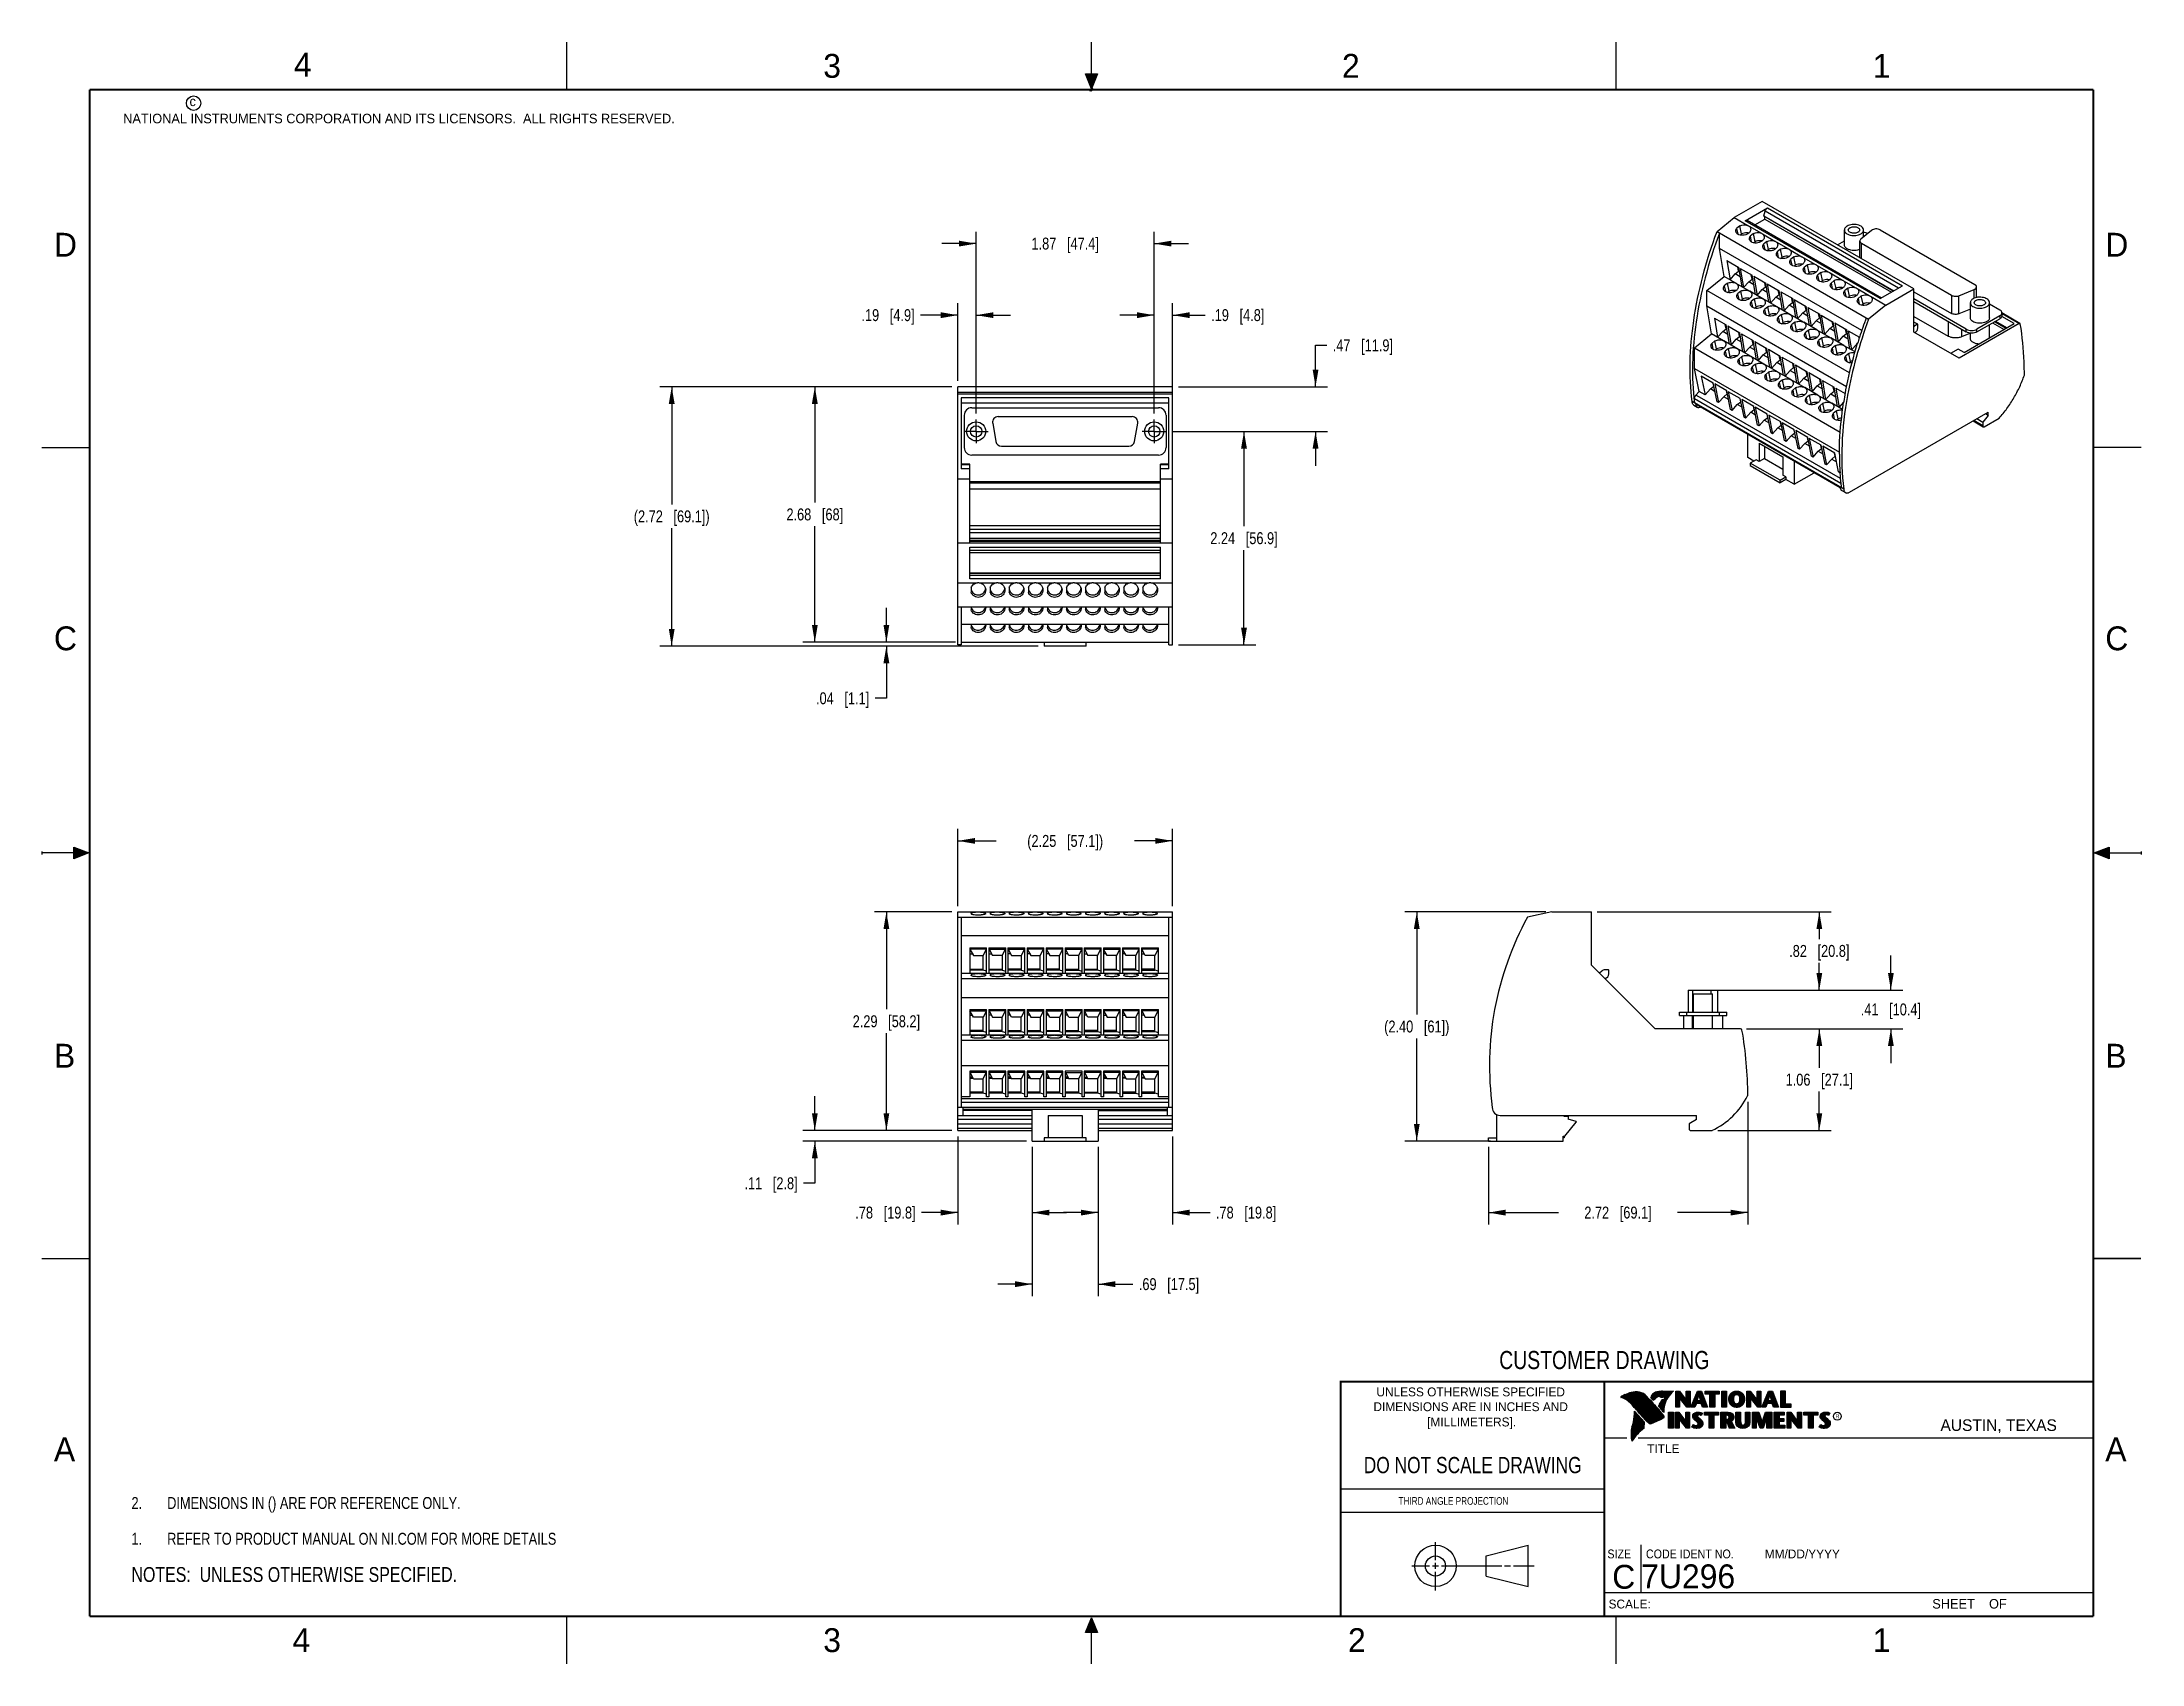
# Model space of a CAD drawing. Header units: inches. Extents: x 0 to 22, y 0 to 17.
import ezdxf

# ---------------------------------------------------------------- set-up
doc = ezdxf.new("R2010")
doc.units = ezdxf.units.IN
doc.header["$LTSCALE"] = 1.21
doc.header["$MEASUREMENT"] = 0
doc.linetypes.add('CENTER', pattern=[0.6, 0.375, -0.075, 0.075, -0.075])
doc.layers.get('0').update_dxf_attribs({"linetype": 'CONTINUOUS'})
for name, color, linetype in [('DEFAULT_1', 7, 'CENTER'), ('DETAIL', 7, 'CONTINUOUS'), ('DIMENSIONS', 7, 'CONTINUOUS')]:
    doc.layers.add(name, color=color, linetype=linetype)
doc.styles.get("Standard").update_dxf_attribs({"font": 'txt', "width": 0.8})
doc.styles.add('TEXTSTYLE_2', font='txt')
doc.styles.add('TEXTSTYLE_3', font='txt', dxfattribs={"width": 0.9})
doc.dimstyles.new('DIMSTYLE_1', dxfattribs={"dimtxt": 0.125, "dimasz": 0.18, "dimexe": 0.125, "dimexo": 0.0625, "dimgap": 0.0625, "dimtad": 0, "dimtih": 1, "dimtoh": 1, "dimzin": 4, "dimdsep": 46, "dimtxsty": 'STANDARD', "dimblk": '_FILLED', "dimblk1": '_FILLED', "dimblk2": '_FILLED', "dimcen": 0.09, "dimadec": 0, "dimazin": 0, "dimtp": 0.01, "dimtm": 0.01, "dimtfac": 1, "dimtofl": 0, "dimtmove": 0, "dimatfit": 3, "dimldrblk": '_FILLED', "dimfxl": 1, "dimtolj": 1, "dimtzin": 4, "dimarcsym": 0})

msp = doc.modelspace()

# ---------------------------------------------------------------- texts
at = {"color": 2, "linetype": 'CONTINUOUS', "line_spacing_factor": 0.9}
for s, insert, char_height, width, attachment_point, style in [('4', (2.64, 16.887), 0.25, 0.25, 1, 'TEXTSTYLE_2'), ('3', (8.188, 16.875), 0.25, 0.25, 1, 'TEXTSTYLE_2'), ('2', (13.625, 16.875), 0.25, 0.25, 1, 'TEXTSTYLE_2'), ('1', (19.188, 16.875), 0.25, 0.25, 1, 'TEXTSTYLE_2'), ('c', (1.546, 16.428), 0.1, 0.1, 1, 'TEXTSTYLE_2'), ('NATIONAL INSTRUMENTS CORPORATION AND ITS LICENSORS.  ALL RIGHTS RESERVED.', (0.851, 16.248), 0.1, 7.3, 1, 'TEXTSTYLE_2'), ('D', (0.125, 15), 0.25, 0.25, 1, 'TEXTSTYLE_2'), ('D', (21.625, 15), 0.25, 0.25, 1, 'TEXTSTYLE_2'), ('C', (0.125, 10.875), 0.25, 0.25, 1, 'TEXTSTYLE_2'), ('C', (21.625, 10.875), 0.25, 0.25, 1, 'TEXTSTYLE_2'), ('B', (0.125, 6.5), 0.25, 0.25, 1, 'TEXTSTYLE_2'), ('B', (21.625, 6.5), 0.25, 0.25, 1, 'TEXTSTYLE_2'), ('UNLESS OTHERWISE SPECIFIED', (14.974, 2.898), 0.093, 2.418, 2, 'TEXTSTYLE_2'), ('DIMENSIONS ARE IN INCHES AND', (14.974, 2.743), 0.093, 2.604, 2, 'TEXTSTYLE_2'), ('[MILLIMETERS].', (14.984, 2.583), 0.093, 1.302, 2, 'TEXTSTYLE_2'), ('R', (18.797, 2.617), 0.0418, 0.04175, 1, 'TEXTSTYLE_2'), ('AUSTIN, TEXAS', (19.898, 2.564), 0.12158, 1.58049, 1, 'TEXTSTYLE_2'), ('A', (0.125, 2.375), 0.25, 0.25, 1, 'TEXTSTYLE_2'), ('TITLE', (16.824, 2.303), 0.093, 0.465, 1, 'TEXTSTYLE_2'), ('A', (21.625, 2.375), 0.25, 0.25, 1, 'TEXTSTYLE_2'), ('SIZE', (16.407, 1.2), 0.093, 0.3348, 1, 'TEXTSTYLE_3'), ('CODE IDENT NO.', (16.811, 1.2), 0.093, 1.1718, 1, 'TEXTSTYLE_3'), ('MM/DD/YYYY', (18.056, 1.2), 0.093, 0.93, 1, 'TEXTSTYLE_2'), ('SCALE:', (16.419, 0.675), 0.093, 0.558, 1, 'TEXTSTYLE_2'), ('SHEET    OF', (19.812, 0.681), 0.1, 1.1, 1, 'TEXTSTYLE_2'), ('4', (2.625, 0.375), 0.25, 0.25, 1, 'TEXTSTYLE_2'), ('3', (8.188, 0.375), 0.25, 0.25, 1, 'TEXTSTYLE_2'), ('2', (13.688, 0.375), 0.25, 0.25, 1, 'TEXTSTYLE_2'), ('1', (19.188, 0.375), 0.25, 0.25, 1, 'TEXTSTYLE_2')]:
    msp.add_mtext(s, dxfattribs=dict(at, insert=insert, char_height=char_height, width=width, attachment_point=attachment_point, style=style))
at = {"color": 7, "linetype": 'CONTINUOUS', "attachment_point": 2, "line_spacing_factor": 0.9}
for s, insert, char_height, width in [('CUSTOMER DRAWING', (16.374, 3.281), 0.19, 2.432), ('DO NOT SCALE DRAWING', (14.995, 2.17), 0.17, 2.72)]:
    msp.add_mtext(s, dxfattribs=dict(at, insert=insert, char_height=char_height, width=width))
at = {"color": 2, "linetype": 'CONTINUOUS', "insert": (14.218, 1.749), "char_height": 0.08, "width": 1.408, "attachment_point": 1, "line_spacing_factor": 0.9}
msp.add_mtext('THIRD ANGLE PROJECTION', dxfattribs=at)
at = {"color": 7, "linetype": 'CONTINUOUS', "char_height": 0.25, "line_spacing_factor": 0.9, "style": 'TEXTSTYLE_2'}
for s, insert, width, attachment_point in [('C', (16.578, 1.039), 0.25, 2), ('7U296', (16.761, 1.044), 1.25, 1)]:
    msp.add_mtext(s, dxfattribs=dict(at, insert=insert, width=width, attachment_point=attachment_point))

# ---------------------------------------------------------------- blocks, each defined once
blk = doc.blocks.new('SYMBOL_9_BL0', base_point=(3.625, 1.312))
at = {"color": 2, "linetype": 'CONTINUOUS', "width": 0.8}
for s, p in [('1.', (0.938, 1.25)), ('REFER TO PRODUCT MANUAL ON NI.COM FOR MORE DETAILS', (1.312, 1.25))]:
    blk.add_text(s, height=0.125, dxfattribs=at).set_placement(p)
blk = doc.blocks.new('_FILLED')
at = {"color": 0, "linetype": 'BYBLOCK'}
blk.add_solid([(0, 0), (-1, 0.17), (-1, -0.17)], dxfattribs=at)
blk = doc.blocks.new('*D0')
at = {"layer": 'DIMENSIONS', "color": 2, "linetype": 'CONTINUOUS'}
for p, q in [((9.537, 13.387), (7.975, 13.387)), ((8.1, 13.387), (8.1, 12.174)), ((8.1, 10.71), (8.1, 11.924)), ((9.573, 10.71), (7.975, 10.71))]:
    blk.add_line(p, q, dxfattribs=at)
at = {"layer": 'DIMENSIONS', "color": 2, "linetype": 'CONTINUOUS', "xscale": 0.18, "yscale": 0.18, "zscale": 0.18}
for p, rotation in [((8.1, 13.387), 90), ((8.1, 10.71), 270)]:
    blk.add_blockref('_FILLED', p, dxfattribs=dict(at, rotation=rotation))
at = {"layer": 'DIMENSIONS', "color": 2, "linetype": 'CONTINUOUS', "insert": (8.1, 12.111), "char_height": 0.125, "width": 0.925, "attachment_point": 2, "line_spacing_factor": 0.9}
blk.add_mtext('2.68{\\Ftxt.shx;\\W1.000000;\\H0.125000; }[68]', dxfattribs=at)
blk = doc.blocks.new('*D1')
at = {"layer": 'DIMENSIONS', "color": 2, "linetype": 'CONTINUOUS'}
for p, q in [((9.791, 13.106), (9.791, 15.012)), ((11.657, 13.106), (11.657, 15.012)), ((9.791, 14.887), (9.431, 14.887)), ((11.657, 14.887), (12.017, 14.887))]:
    blk.add_line(p, q, dxfattribs=at)
at = {"layer": 'DIMENSIONS', "color": 2, "linetype": 'CONTINUOUS', "xscale": 0.18, "yscale": 0.18, "zscale": 0.18}
blk.add_blockref('_FILLED', (9.791, 14.887), dxfattribs=at)
at = {"layer": 'DIMENSIONS', "color": 2, "linetype": 'CONTINUOUS', "xscale": 0.18, "yscale": 0.18, "zscale": 0.18, "rotation": 180}
blk.add_blockref('_FILLED', (11.657, 14.887), dxfattribs=at)
at = {"layer": 'DIMENSIONS', "color": 2, "linetype": 'CONTINUOUS', "insert": (10.724, 14.95), "char_height": 0.125, "width": 1.125, "attachment_point": 2, "line_spacing_factor": 0.9}
blk.add_mtext('1.87{\\Ftxt.shx;\\W1.000000;\\H0.125000; }[47.4]', dxfattribs=at)
blk = doc.blocks.new('*D2')
at = {"layer": 'DIMENSIONS', "color": 2, "linetype": 'CONTINUOUS'}
for p, q in [((13.348, 13.387), (13.348, 13.821)), ((13.348, 13.821), (13.465, 13.821)), ((11.91, 13.387), (13.473, 13.387)), ((11.845, 12.919), (13.473, 12.919)), ((13.348, 12.919), (13.348, 12.559))]:
    blk.add_line(p, q, dxfattribs=at)
at = {"layer": 'DIMENSIONS', "color": 2, "linetype": 'CONTINUOUS', "xscale": 0.18, "yscale": 0.18, "zscale": 0.18}
for p, rotation in [((13.348, 13.387), 270), ((13.348, 12.919), 90)]:
    blk.add_blockref('_FILLED', p, dxfattribs=dict(at, rotation=rotation))
at = {"layer": 'DIMENSIONS', "color": 2, "linetype": 'CONTINUOUS', "insert": (13.528, 13.883), "char_height": 0.125, "width": 1.025, "attachment_point": 1, "line_spacing_factor": 0.9}
blk.add_mtext('.47{\\Ftxt.shx;\\W1.000000;\\H0.125000; }[11.9]', dxfattribs=at)
blk = doc.blocks.new('*D3')
at = {"layer": 'DIMENSIONS', "color": 2, "linetype": 'CONTINUOUS'}
for p, q in [((11.845, 12.919), (12.723, 12.919)), ((12.598, 12.919), (12.598, 11.925)), ((12.598, 10.681), (12.598, 11.675)), ((11.91, 10.681), (12.723, 10.681))]:
    blk.add_line(p, q, dxfattribs=at)
at = {"layer": 'DIMENSIONS', "color": 2, "linetype": 'CONTINUOUS', "xscale": 0.18, "yscale": 0.18, "zscale": 0.18}
for p, rotation in [((12.598, 12.919), 90), ((12.598, 10.681), 270)]:
    blk.add_blockref('_FILLED', p, dxfattribs=dict(at, rotation=rotation))
at = {"layer": 'DIMENSIONS', "color": 2, "linetype": 'CONTINUOUS', "insert": (12.598, 11.862), "char_height": 0.125, "width": 1.125, "attachment_point": 2, "line_spacing_factor": 0.9}
blk.add_mtext('2.24{\\Ftxt.shx;\\W1.000000;\\H0.125000; }[56.9]', dxfattribs=at)
blk = doc.blocks.new('*D4')
at = {"layer": 'DIMENSIONS', "color": 2, "linetype": 'CONTINUOUS'}
for p, q in [((9.537, 13.387), (6.475, 13.387)), ((6.6, 13.387), (6.6, 12.153)), ((6.6, 10.669), (6.6, 11.903)), ((10.441, 10.669), (6.475, 10.669))]:
    blk.add_line(p, q, dxfattribs=at)
at = {"layer": 'DIMENSIONS', "color": 2, "linetype": 'CONTINUOUS', "xscale": 0.18, "yscale": 0.18, "zscale": 0.18}
for p, rotation in [((6.6, 13.387), 90), ((6.6, 10.669), 270)]:
    blk.add_blockref('_FILLED', p, dxfattribs=dict(at, rotation=rotation))
at = {"layer": 'DIMENSIONS', "color": 2, "linetype": 'CONTINUOUS', "insert": (6.6, 12.091), "char_height": 0.125, "width": 1.325, "attachment_point": 2, "line_spacing_factor": 0.9}
blk.add_mtext('(2.72{\\Ftxt.shx;\\W1.000000;\\H0.125000; }[69.1])', dxfattribs=at)
blk = doc.blocks.new('*D5')
at = {"layer": 'DIMENSIONS', "color": 2, "linetype": 'CONTINUOUS'}
for p, q in [((9.6, 14.137), (9.209, 14.137)), ((9.6, 13.45), (9.6, 14.262)), ((9.791, 13.106), (9.791, 14.262)), ((9.791, 14.137), (10.151, 14.137))]:
    blk.add_line(p, q, dxfattribs=at)
at = {"layer": 'DIMENSIONS', "color": 2, "linetype": 'CONTINUOUS', "xscale": 0.18, "yscale": 0.18, "zscale": 0.18}
blk.add_blockref('_FILLED', (9.6, 14.137), dxfattribs=at)
at = {"layer": 'DIMENSIONS', "color": 2, "linetype": 'CONTINUOUS', "xscale": 0.18, "yscale": 0.18, "zscale": 0.18, "rotation": 180}
blk.add_blockref('_FILLED', (9.791, 14.137), dxfattribs=at)
at = {"layer": 'DIMENSIONS', "color": 2, "linetype": 'CONTINUOUS', "insert": (9.146, 14.2), "char_height": 0.125, "width": 0.925, "attachment_point": 3, "line_spacing_factor": 0.9}
blk.add_mtext('.19{\\Ftxt.shx;\\W1.000000;\\H0.125000; }[4.9]', dxfattribs=at)
blk = doc.blocks.new('*D6')
at = {"layer": 'DIMENSIONS', "color": 2, "linetype": 'CONTINUOUS'}
for p, q in [((11.657, 14.137), (11.297, 14.137)), ((11.657, 13.106), (11.657, 14.262)), ((11.848, 13.374), (11.848, 14.262)), ((11.848, 14.137), (12.191, 14.137))]:
    blk.add_line(p, q, dxfattribs=at)
at = {"layer": 'DIMENSIONS', "color": 2, "linetype": 'CONTINUOUS', "xscale": 0.18, "yscale": 0.18, "zscale": 0.18}
blk.add_blockref('_FILLED', (11.657, 14.137), dxfattribs=at)
at = {"layer": 'DIMENSIONS', "color": 2, "linetype": 'CONTINUOUS', "xscale": 0.18, "yscale": 0.18, "zscale": 0.18, "rotation": 180}
blk.add_blockref('_FILLED', (11.848, 14.137), dxfattribs=at)
at = {"layer": 'DIMENSIONS', "color": 2, "linetype": 'CONTINUOUS', "insert": (12.254, 14.2), "char_height": 0.125, "width": 0.925, "attachment_point": 1, "line_spacing_factor": 0.9}
blk.add_mtext('.19{\\Ftxt.shx;\\W1.000000;\\H0.125000; }[4.8]', dxfattribs=at)
blk = doc.blocks.new('*D7')
at = {"layer": 'DIMENSIONS', "color": 2, "linetype": 'CONTINUOUS'}
for p, q in [((15.761, 7.882), (14.284, 7.882)), ((14.409, 7.882), (14.409, 6.807)), ((14.409, 5.481), (14.409, 6.557)), ((15.183, 5.481), (14.284, 5.481))]:
    blk.add_line(p, q, dxfattribs=at)
at = {"layer": 'DIMENSIONS', "color": 2, "linetype": 'CONTINUOUS', "xscale": 0.18, "yscale": 0.18, "zscale": 0.18}
for p, rotation in [((14.409, 7.882), 90), ((14.409, 5.481), 270)]:
    blk.add_blockref('_FILLED', p, dxfattribs=dict(at, rotation=rotation))
at = {"layer": 'DIMENSIONS', "color": 2, "linetype": 'CONTINUOUS', "insert": (14.409, 6.744), "char_height": 0.125, "width": 1.125, "attachment_point": 2, "line_spacing_factor": 0.9}
blk.add_mtext('(2.40{\\Ftxt.shx;\\W1.000000;\\H0.125000; }[61])', dxfattribs=at)
blk = doc.blocks.new('*D8')
at = {"layer": 'DIMENSIONS', "color": 2, "linetype": 'CONTINUOUS'}
for p, q in [((17.878, 5.893), (17.878, 4.606)), ((15.159, 5.419), (15.159, 4.606)), ((15.159, 4.731), (15.893, 4.731)), ((17.878, 4.731), (17.143, 4.731))]:
    blk.add_line(p, q, dxfattribs=at)
at = {"layer": 'DIMENSIONS', "color": 2, "linetype": 'CONTINUOUS', "xscale": 0.18, "yscale": 0.18, "zscale": 0.18, "rotation": 180}
blk.add_blockref('_FILLED', (15.159, 4.731), dxfattribs=at)
at = {"layer": 'DIMENSIONS', "color": 2, "linetype": 'CONTINUOUS', "xscale": 0.18, "yscale": 0.18, "zscale": 0.18}
blk.add_blockref('_FILLED', (17.878, 4.731), dxfattribs=at)
at = {"layer": 'DIMENSIONS', "color": 2, "linetype": 'CONTINUOUS', "insert": (16.518, 4.794), "char_height": 0.125, "width": 1.125, "attachment_point": 2, "line_spacing_factor": 0.9}
blk.add_mtext('2.72{\\Ftxt.shx;\\W1.000000;\\H0.125000; }[69.1]', dxfattribs=at)
blk = doc.blocks.new('*D9')
at = {"layer": 'DIMENSIONS', "color": 2, "linetype": 'CONTINUOUS'}
for p, q in [((19.378, 7.064), (19.378, 7.424)), ((17.558, 7.064), (19.503, 7.064)), ((17.864, 6.657), (19.503, 6.657)), ((19.378, 6.657), (19.378, 6.297))]:
    blk.add_line(p, q, dxfattribs=at)
at = {"layer": 'DIMENSIONS', "color": 2, "linetype": 'CONTINUOUS', "xscale": 0.18, "yscale": 0.18, "zscale": 0.18}
for p, rotation in [((19.378, 7.064), 270), ((19.378, 6.657), 90)]:
    blk.add_blockref('_FILLED', p, dxfattribs=dict(at, rotation=rotation))
at = {"layer": 'DIMENSIONS', "color": 2, "linetype": 'CONTINUOUS', "insert": (19.378, 6.923), "char_height": 0.125, "width": 1.025, "attachment_point": 2, "line_spacing_factor": 0.9}
blk.add_mtext('.41{\\Ftxt.shx;\\W1.000000;\\H0.125000; }[10.4]', dxfattribs=at)
blk = doc.blocks.new('*D10')
at = {"layer": 'DIMENSIONS', "color": 2, "linetype": 'CONTINUOUS'}
for p, q in [((16.301, 7.882), (18.753, 7.882)), ((18.628, 7.882), (18.628, 7.598)), ((18.628, 7.064), (18.628, 7.348)), ((17.558, 7.064), (18.753, 7.064))]:
    blk.add_line(p, q, dxfattribs=at)
at = {"layer": 'DIMENSIONS', "color": 2, "linetype": 'CONTINUOUS', "xscale": 0.18, "yscale": 0.18, "zscale": 0.18}
for p, rotation in [((18.628, 7.882), 90), ((18.628, 7.064), 270)]:
    blk.add_blockref('_FILLED', p, dxfattribs=dict(at, rotation=rotation))
at = {"layer": 'DIMENSIONS', "color": 2, "linetype": 'CONTINUOUS', "insert": (18.628, 7.536), "char_height": 0.125, "width": 1.025, "attachment_point": 2, "line_spacing_factor": 0.9}
blk.add_mtext('.82{\\Ftxt.shx;\\W1.000000;\\H0.125000; }[20.8]', dxfattribs=at)
blk = doc.blocks.new('*D11')
at = {"layer": 'DIMENSIONS', "color": 2, "linetype": 'CONTINUOUS'}
for p, q in [((17.864, 6.657), (18.753, 6.657)), ((18.628, 6.657), (18.628, 6.249)), ((18.628, 5.592), (18.628, 5.999)), ((17.566, 5.592), (18.753, 5.592))]:
    blk.add_line(p, q, dxfattribs=at)
at = {"layer": 'DIMENSIONS', "color": 2, "linetype": 'CONTINUOUS', "xscale": 0.18, "yscale": 0.18, "zscale": 0.18}
for p, rotation in [((18.628, 6.657), 90), ((18.628, 5.592), 270)]:
    blk.add_blockref('_FILLED', p, dxfattribs=dict(at, rotation=rotation))
at = {"layer": 'DIMENSIONS', "color": 2, "linetype": 'CONTINUOUS', "insert": (18.628, 6.187), "char_height": 0.125, "width": 1.125, "attachment_point": 2, "line_spacing_factor": 0.9}
blk.add_mtext('1.06{\\Ftxt.shx;\\W1.000000;\\H0.125000; }[27.1]', dxfattribs=at)
blk = doc.blocks.new('*D12')
at = {"layer": 'DIMENSIONS', "color": 2, "linetype": 'CONTINUOUS'}
for p, q in [((9.537, 7.882), (8.725, 7.882)), ((8.85, 7.882), (8.85, 6.862)), ((8.85, 5.592), (8.85, 6.612)), ((9.537, 5.592), (8.725, 5.592))]:
    blk.add_line(p, q, dxfattribs=at)
at = {"layer": 'DIMENSIONS', "color": 2, "linetype": 'CONTINUOUS', "xscale": 0.18, "yscale": 0.18, "zscale": 0.18}
for p, rotation in [((8.85, 7.882), 90), ((8.85, 5.592), 270)]:
    blk.add_blockref('_FILLED', p, dxfattribs=dict(at, rotation=rotation))
at = {"layer": 'DIMENSIONS', "color": 2, "linetype": 'CONTINUOUS', "insert": (8.85, 6.799), "char_height": 0.125, "width": 1.125, "attachment_point": 2, "line_spacing_factor": 0.9}
blk.add_mtext('2.29{\\Ftxt.shx;\\W1.000000;\\H0.125000; }[58.2]', dxfattribs=at)
blk = doc.blocks.new('*D13')
at = {"layer": 'DIMENSIONS', "color": 2, "linetype": 'CONTINUOUS'}
for p, q in [((9.6, 7.944), (9.6, 8.752)), ((9.6, 8.627), (9.999, 8.627)), ((11.848, 8.627), (11.449, 8.627)), ((11.848, 7.944), (11.848, 8.752))]:
    blk.add_line(p, q, dxfattribs=at)
at = {"layer": 'DIMENSIONS', "color": 2, "linetype": 'CONTINUOUS', "xscale": 0.18, "yscale": 0.18, "zscale": 0.18, "rotation": 180}
blk.add_blockref('_FILLED', (9.6, 8.627), dxfattribs=at)
at = {"layer": 'DIMENSIONS', "color": 2, "linetype": 'CONTINUOUS', "xscale": 0.18, "yscale": 0.18, "zscale": 0.18}
blk.add_blockref('_FILLED', (11.848, 8.627), dxfattribs=at)
at = {"layer": 'DIMENSIONS', "color": 2, "linetype": 'CONTINUOUS', "insert": (10.724, 8.689), "char_height": 0.125, "width": 1.325, "attachment_point": 2, "line_spacing_factor": 0.9}
blk.add_mtext('(2.25{\\Ftxt.shx;\\W1.000000;\\H0.125000; }[57.1])', dxfattribs=at)
blk = doc.blocks.new('*D14')
at = {"layer": 'DIMENSIONS', "color": 2, "linetype": 'CONTINUOUS'}
for p, q in [((8.1, 5.592), (8.1, 5.952)), ((9.537, 5.592), (7.975, 5.592)), ((10.317, 5.481), (7.975, 5.481)), ((8.1, 5.481), (8.1, 5.038)), ((8.1, 5.038), (7.982, 5.038))]:
    blk.add_line(p, q, dxfattribs=at)
at = {"layer": 'DIMENSIONS', "color": 2, "linetype": 'CONTINUOUS', "xscale": 0.18, "yscale": 0.18, "zscale": 0.18}
for p, rotation in [((8.1, 5.592), 270), ((8.1, 5.481), 90)]:
    blk.add_blockref('_FILLED', p, dxfattribs=dict(at, rotation=rotation))
at = {"layer": 'DIMENSIONS', "color": 2, "linetype": 'CONTINUOUS', "insert": (7.92, 5.101), "char_height": 0.125, "width": 0.925, "attachment_point": 3, "line_spacing_factor": 0.9}
blk.add_mtext('.11{\\Ftxt.shx;\\W1.000000;\\H0.125000; }[2.8]', dxfattribs=at)
blk = doc.blocks.new('*D15')
at = {"layer": 'DIMENSIONS', "color": 2, "linetype": 'CONTINUOUS'}
for p, q in [((8.85, 10.71), (8.85, 11.07)), ((9.573, 10.71), (8.725, 10.71)), ((10.441, 10.669), (8.725, 10.669)), ((8.85, 10.669), (8.85, 10.122)), ((8.85, 10.122), (8.732, 10.122))]:
    blk.add_line(p, q, dxfattribs=at)
at = {"layer": 'DIMENSIONS', "color": 2, "linetype": 'CONTINUOUS', "xscale": 0.18, "yscale": 0.18, "zscale": 0.18}
for p, rotation in [((8.85, 10.71), 270), ((8.85, 10.669), 90)]:
    blk.add_blockref('_FILLED', p, dxfattribs=dict(at, rotation=rotation))
at = {"layer": 'DIMENSIONS', "color": 2, "linetype": 'CONTINUOUS', "insert": (8.67, 10.184), "char_height": 0.125, "width": 0.925, "attachment_point": 3, "line_spacing_factor": 0.9}
blk.add_mtext('.04{\\Ftxt.shx;\\W1.000000;\\H0.125000; }[1.1]', dxfattribs=at)
blk = doc.blocks.new('*D16')
at = {"layer": 'DIMENSIONS', "color": 2, "linetype": 'CONTINUOUS'}
for p, q in [((9.6, 5.529), (9.6, 4.606)), ((10.379, 5.419), (10.379, 4.606)), ((9.6, 4.731), (9.218, 4.731)), ((10.379, 4.731), (10.739, 4.731))]:
    blk.add_line(p, q, dxfattribs=at)
at = {"layer": 'DIMENSIONS', "color": 2, "linetype": 'CONTINUOUS', "xscale": 0.18, "yscale": 0.18, "zscale": 0.18}
blk.add_blockref('_FILLED', (9.6, 4.731), dxfattribs=at)
at = {"layer": 'DIMENSIONS', "color": 2, "linetype": 'CONTINUOUS', "xscale": 0.18, "yscale": 0.18, "zscale": 0.18, "rotation": 180}
blk.add_blockref('_FILLED', (10.379, 4.731), dxfattribs=at)
at = {"layer": 'DIMENSIONS', "color": 2, "linetype": 'CONTINUOUS', "insert": (9.156, 4.794), "char_height": 0.125, "width": 1.025, "attachment_point": 3, "line_spacing_factor": 0.9}
blk.add_mtext('.78{\\Ftxt.shx;\\W1.000000;\\H0.125000; }[19.8]', dxfattribs=at)
blk = doc.blocks.new('*D17')
at = {"layer": 'DIMENSIONS', "color": 2, "linetype": 'CONTINUOUS'}
for p, q in [((10.379, 5.419), (10.379, 3.856)), ((11.068, 5.419), (11.068, 3.856)), ((10.379, 3.981), (10.019, 3.981)), ((11.068, 3.981), (11.433, 3.981))]:
    blk.add_line(p, q, dxfattribs=at)
at = {"layer": 'DIMENSIONS', "color": 2, "linetype": 'CONTINUOUS', "xscale": 0.18, "yscale": 0.18, "zscale": 0.18}
blk.add_blockref('_FILLED', (10.379, 3.981), dxfattribs=at)
at = {"layer": 'DIMENSIONS', "color": 2, "linetype": 'CONTINUOUS', "xscale": 0.18, "yscale": 0.18, "zscale": 0.18, "rotation": 180}
blk.add_blockref('_FILLED', (11.068, 3.981), dxfattribs=at)
at = {"layer": 'DIMENSIONS', "color": 2, "linetype": 'CONTINUOUS', "insert": (11.496, 4.044), "char_height": 0.125, "width": 1.025, "attachment_point": 1, "line_spacing_factor": 0.9}
blk.add_mtext('.69{\\Ftxt.shx;\\W1.000000;\\H0.125000; }[17.5]', dxfattribs=at)
blk = doc.blocks.new('*D18')
at = {"layer": 'DIMENSIONS', "color": 2, "linetype": 'CONTINUOUS'}
for p, q in [((11.848, 5.529), (11.848, 4.606)), ((11.068, 5.419), (11.068, 4.606)), ((11.068, 4.731), (10.708, 4.731)), ((11.848, 4.731), (12.242, 4.731))]:
    blk.add_line(p, q, dxfattribs=at)
at = {"layer": 'DIMENSIONS', "color": 2, "linetype": 'CONTINUOUS', "xscale": 0.18, "yscale": 0.18, "zscale": 0.18}
blk.add_blockref('_FILLED', (11.068, 4.731), dxfattribs=at)
at = {"layer": 'DIMENSIONS', "color": 2, "linetype": 'CONTINUOUS', "xscale": 0.18, "yscale": 0.18, "zscale": 0.18, "rotation": 180}
blk.add_blockref('_FILLED', (11.848, 4.731), dxfattribs=at)
at = {"layer": 'DIMENSIONS', "color": 2, "linetype": 'CONTINUOUS', "insert": (12.304, 4.794), "char_height": 0.125, "width": 1.025, "attachment_point": 1, "line_spacing_factor": 0.9}
blk.add_mtext('.78{\\Ftxt.shx;\\W1.000000;\\H0.125000; }[19.8]', dxfattribs=at)
blk = doc.blocks.new('SYMBOL_4_BL1', base_point=(3.1215, 0.9375))
at = {"layer": 'DETAIL', "color": 2, "linetype": 'CONTINUOUS', "width": 0.8}
blk.add_text('NOTES:  UNLESS OTHERWISE SPECIFIED.', height=0.156, dxfattribs=at).set_placement((0.9375, 0.8595))
blk = doc.blocks.new('SYMBOL_13_BL2', base_point=(3.125, 1.687))
at = {"layer": 'DETAIL', "color": 2, "linetype": 'CONTINUOUS', "width": 0.8}
for s, p in [('2.', (0.938, 1.625)), ('DIMENSIONS IN () ARE FOR REFERENCE ONLY.', (1.312, 1.625))]:
    blk.add_text(s, height=0.125, dxfattribs=at).set_placement(p)

# ---------------------------------------------------------------- dimensions: what is measured, and where the dimension line sits
at = {"layer": 'DIMENSIONS', "color": 2, "linetype": 'CONTINUOUS'}
for base, p1, p2, picture, middle in [((11.657, 14.887), (9.791, 13.044), (11.657, 13.044), '*D1', (10.724, 14.887)), ((11.848, 14.137), (11.657, 13.044), (11.848, 13.311), '*D6', (12.716, 14.137)), ((17.878, 4.731), (15.159, 5.481), (17.878, 5.956), '*D8', (16.518, 4.731)), ((11.848, 4.731), (11.068, 5.481), (11.848, 5.592), '*D18', (12.817, 4.731)), ((11.068, 3.981), (10.379, 5.481), (11.068, 5.481), '*D17', (12.008, 3.981))]:
    dim = msp.add_linear_dim(base=base, p1=p1, p2=p2, dimstyle='DIMSTYLE_1', dxfattribs=at)
    dim.commit()
    dim.dimension.update_dxf_attribs({"geometry": picture, "text_midpoint": middle, "dimtype": 160})
for base, p1, p2, angle, picture, middle in [((9.6, 14.137), (9.791, 13.044), (9.6, 13.387), 180, '*D5', (8.684, 14.137)), ((13.348, 13.387), (11.782, 12.919), (11.848, 13.387), 90, '*D2', (14.04, 13.821)), ((8.1, 10.71), (9.6, 13.387), (9.635, 10.71), 270, '*D0', (8.1, 12.049)), ((12.598, 10.681), (11.782, 12.919), (11.848, 10.681), 270, '*D3', (12.598, 11.8)), ((8.85, 10.669), (9.635, 10.71), (10.503, 10.669), 270, '*D15', (8.207, 10.122)), ((8.85, 5.592), (9.6, 7.882), (9.6, 5.592), 270, '*D12', (8.85, 6.737)), ((18.628, 7.882), (17.495, 7.064), (16.239, 7.882), 90, '*D10', (18.628, 7.473)), ((19.378, 7.064), (17.802, 6.657), (17.495, 7.064), 90, '*D9', (19.378, 6.86)), ((18.62757, 5.59171), (17.80152, 6.65667), (17.50356, 5.59171), 270, '*D11', (18.62757, 6.12419)), ((8.1, 5.481), (9.6, 5.592), (10.379, 5.481), 270, '*D14', (7.457, 5.038)), ((9.6, 4.731), (10.379, 5.481), (9.6, 5.592), 180, '*D16', (8.643, 4.731))]:
    dim = msp.add_linear_dim(base=base, p1=p1, p2=p2, angle=angle, dimstyle='DIMSTYLE_1', dxfattribs=at)
    dim.commit()
    dim.dimension.update_dxf_attribs({"geometry": picture, "text_midpoint": middle, "dimtype": 160})
for base, p1, p2, angle, picture, middle in [((6.6, 10.669), (9.6, 13.387), (10.503, 10.669), 270, '*D4', (6.6, 12.028)), ((14.409, 7.882), (15.246, 5.481), (15.823, 7.882), 90, '*D7', (14.409, 6.682))]:
    dim = msp.add_linear_dim(base=base, p1=p1, p2=p2, angle=angle, text='(<>)', dimstyle='DIMSTYLE_1', dxfattribs=at)
    dim.commit()
    dim.dimension.update_dxf_attribs({"geometry": picture, "text_midpoint": middle, "dimtype": 160})
dim = msp.add_linear_dim(base=(11.848, 8.627), p1=(9.6, 7.882), p2=(11.848, 7.882), text='(<>)', dimstyle='DIMSTYLE_1', dxfattribs=at)
dim.commit()
dim.dimension.update_dxf_attribs({"geometry": '*D13', "text_midpoint": (10.724, 8.627), "dimtype": 160})

# ---------------------------------------------------------------- hatches: boundary and pattern name
at = {"linetype": 'CONTINUOUS'}
for points in [[(11, 16.51), (10.938, 16.666), (11.062, 16.666)], [(0.334, 8.562), (0.49, 8.5), (0.334, 8.438)], [(21.666, 8.562), (21.666, 8.438), (21.51, 8.5)], [(10.938, 0.329), (11, 0.485), (11.062, 0.329)]]:
    msp.add_hatch(color=2, dxfattribs=at).paths.add_polyline_path(points)

# ---------------------------------------------------------------- linework, layer by layer
at = {"color": 2, "linetype": 'CONTINUOUS'}
for p, q in [((5.5, 16.5), (5.5, 17)), ((11, 16.485), (11, 17)), ((16.5, 16.5), (16.5, 17)), ((11, 16.51), (10.938, 16.666)), ((10.938, 16.666), (11.062, 16.666)), ((11.015, 16.515), (10.985, 16.485)), ((10.985, 16.485), (11, 16.515)), ((11.062, 16.666), (11, 16.51)), ((11, 16.485), (11.015, 16.515)), ((0, 12.75), (0.5, 12.75)), ((22, 12.75), (21.5, 12.75)), ((0, 8.515), (0, 8.485)), ((0.49, 8.5), (0, 8.5)), ((0.334, 8.438), (0.334, 8.562)), ((0.334, 8.562), (0.49, 8.5)), ((0.49, 8.5), (0.334, 8.438)), ((21.51, 8.5), (21.666, 8.562)), ((21.51, 8.5), (22, 8.5)), ((21.666, 8.438), (21.51, 8.5)), ((21.666, 8.562), (21.666, 8.438)), ((22, 8.515), (22, 8.485)), ((0, 4.25), (0.5, 4.25)), ((16.375, 2.96), (21.5, 2.96)), ((16.558, 2.796), (16.558, 2.799)), ((16.565, 2.794), (16.565, 2.803)), ((16.571, 2.791), (16.571, 2.808)), ((16.578, 2.788), (16.578, 2.812)), ((16.585, 2.785), (16.585, 2.815)), ((16.592, 2.781), (16.592, 2.819)), ((16.599, 2.778), (16.599, 2.822)), ((16.606, 2.774), (16.606, 2.825)), ((16.612, 2.77), (16.612, 2.828)), ((16.619, 2.765), (16.619, 2.83)), ((16.626, 2.76), (16.626, 2.832)), ((16.633, 2.755), (16.633, 2.835)), ((16.64, 2.749), (16.64, 2.837)), ((16.647, 2.743), (16.647, 2.839)), ((16.653, 2.737), (16.653, 2.84)), ((16.66, 2.729), (16.66, 2.842)), ((16.667, 2.722), (16.667, 2.844)), ((16.674, 2.715), (16.674, 2.845)), ((16.681, 2.707), (16.681, 2.846)), ((16.687, 2.699), (16.687, 2.847)), ((16.794, 2.533), (16.692, 2.649)), ((16.694, 2.692), (16.694, 2.847)), ((16.701, 2.684), (16.701, 2.847)), ((16.708, 2.676), (16.708, 2.847)), ((16.715, 2.669), (16.715, 2.847)), ((16.722, 2.661), (16.722, 2.846)), ((16.728, 2.653), (16.728, 2.846)), ((16.735, 2.645), (16.735, 2.844)), ((16.742, 2.637), (16.742, 2.843)), ((16.749, 2.629), (16.749, 2.842)), ((16.756, 2.62), (16.756, 2.84)), ((16.763, 2.612), (16.763, 2.838)), ((16.769, 2.605), (16.769, 2.835)), ((16.776, 2.597), (16.776, 2.832)), ((16.783, 2.589), (16.783, 2.828)), ((16.79, 2.581), (16.79, 2.824)), ((16.797, 2.574), (16.797, 2.819)), ((16.804, 2.567), (16.804, 2.814)), ((16.81, 2.559), (16.81, 2.807)), ((16.817, 2.552), (16.817, 2.8)), ((16.824, 2.545), (16.824, 2.792)), ((16.831, 2.538), (16.831, 2.785)), ((16.838, 2.531), (16.838, 2.778)), ((16.844, 2.526), (16.844, 2.771)), ((16.851, 2.523), (16.851, 2.764)), ((16.858, 2.522), (16.858, 2.757)), ((16.886, 2.766), (16.863, 2.794)), ((16.865, 2.524), (16.865, 2.749)), ((16.888, 2.772), (16.868, 2.795)), ((16.872, 2.791), (16.872, 2.809)), ((16.872, 2.527), (16.872, 2.742)), ((16.879, 2.783), (16.879, 2.821)), ((16.879, 2.53), (16.879, 2.735)), ((16.885, 2.775), (16.885, 2.828)), ((16.885, 2.533), (16.885, 2.727)), ((16.892, 2.775), (16.892, 2.833)), ((16.892, 2.536), (16.892, 2.719)), ((16.899, 2.779), (16.899, 2.837)), ((16.899, 2.539), (16.899, 2.71)), ((16.906, 2.784), (16.906, 2.841)), ((16.906, 2.542), (16.906, 2.702)), ((16.913, 2.79), (16.913, 2.844)), ((16.913, 2.545), (16.913, 2.694)), ((16.92, 2.797), (16.92, 2.846)), ((16.92, 2.548), (16.92, 2.686)), ((16.926, 2.802), (16.926, 2.848)), ((16.926, 2.551), (16.926, 2.677)), ((16.933, 2.805), (16.933, 2.849)), ((16.933, 2.554), (16.933, 2.669)), ((16.94, 2.808), (16.94, 2.85)), ((16.94, 2.557), (16.94, 2.661)), ((16.962, 2.68), (16.943, 2.701)), ((16.947, 2.808), (16.947, 2.851)), ((16.947, 2.561), (16.947, 2.653)), ((16.965, 2.683), (16.949, 2.701)), ((16.954, 2.807), (16.954, 2.852)), ((16.954, 2.696), (16.954, 2.711)), ((16.954, 2.564), (16.954, 2.644)), ((16.961, 2.805), (16.961, 2.852)), ((16.961, 2.688), (16.961, 2.727)), ((16.967, 2.803), (16.967, 2.853)), ((16.967, 2.68), (16.967, 2.744)), ((16.974, 2.803), (16.974, 2.854)), ((16.974, 2.672), (16.974, 2.757)), ((16.981, 2.802), (16.981, 2.854)), ((16.981, 2.664), (16.981, 2.763)), ((16.984, 2.859), (17.1, 2.861)), ((16.984, 2.854), (17.087, 2.856)), ((16.988, 2.802), (16.988, 2.854)), ((16.988, 2.656), (16.988, 2.767)), ((16.995, 2.802), (16.995, 2.854)), ((16.995, 2.675), (16.995, 2.768)), ((16.999, 2.637), (16.995, 2.642)), ((17.002, 2.801), (17.002, 2.854)), ((17.002, 2.719), (17.002, 2.769)), ((17.008, 2.796), (17.008, 2.855)), ((17.008, 2.739), (17.008, 2.77)), ((17.015, 2.755), (17.015, 2.855)), ((17.022, 2.769), (17.022, 2.855)), ((17.029, 2.782), (17.029, 2.855)), ((17.036, 2.793), (17.036, 2.855)), ((17.042, 2.804), (17.042, 2.855)), ((17.049, 2.813), (17.049, 2.855)), ((17.056, 2.822), (17.056, 2.855)), ((17.063, 2.83), (17.063, 2.855)), ((17.07, 2.838), (17.07, 2.855)), ((17.077, 2.845), (17.077, 2.856)), ((17.124, 2.859), (17.161, 2.859)), ((17.124, 2.691), (17.124, 2.859)), ((17.164, 2.691), (17.124, 2.691)), ((17.129, 2.854), (17.158, 2.854)), ((17.129, 2.696), (17.129, 2.854)), ((17.159, 2.696), (17.129, 2.696)), ((17.138, 2.696), (17.138, 2.854)), ((17.145, 2.696), (17.145, 2.854)), ((17.151, 2.696), (17.151, 2.854)), ((17.158, 2.854), (17.238, 2.749)), ((17.159, 2.804), (17.158, 2.854)), ((17.242, 2.696), (17.159, 2.804)), ((17.159, 2.804), (17.159, 2.696)), ((17.161, 2.859), (17.233, 2.764)), ((17.239, 2.691), (17.164, 2.79)), ((17.164, 2.79), (17.164, 2.691)), ((17.165, 2.797), (17.165, 2.846)), ((17.171, 2.788), (17.171, 2.837)), ((17.178, 2.779), (17.178, 2.828)), ((17.185, 2.77), (17.185, 2.82)), ((17.191, 2.762), (17.191, 2.811)), ((17.198, 2.753), (17.198, 2.802)), ((17.205, 2.744), (17.205, 2.793)), ((17.211, 2.736), (17.211, 2.784)), ((17.218, 2.727), (17.218, 2.776)), ((17.225, 2.718), (17.225, 2.767)), ((17.232, 2.71), (17.232, 2.758)), ((17.233, 2.859), (17.273, 2.859)), ((17.233, 2.764), (17.233, 2.859)), ((17.238, 2.854), (17.268, 2.854)), ((17.238, 2.749), (17.238, 2.854)), ((17.238, 2.701), (17.238, 2.749)), ((17.273, 2.691), (17.239, 2.691)), ((17.268, 2.696), (17.242, 2.696)), ((17.245, 2.696), (17.245, 2.854)), ((17.252, 2.696), (17.252, 2.854)), ((17.258, 2.696), (17.258, 2.854)), ((17.265, 2.696), (17.265, 2.854)), ((17.268, 2.854), (17.268, 2.696)), ((17.273, 2.859), (17.273, 2.691)), ((17.283, 2.692), (17.352, 2.859)), ((17.323, 2.692), (17.283, 2.692)), ((17.29, 2.696), (17.355, 2.854)), ((17.319, 2.696), (17.29, 2.696)), ((17.298, 2.696), (17.298, 2.716)), ((17.305, 2.696), (17.305, 2.732)), ((17.312, 2.696), (17.312, 2.749)), ((17.318, 2.696), (17.318, 2.765)), ((17.336, 2.736), (17.319, 2.696)), ((17.339, 2.732), (17.323, 2.692)), ((17.325, 2.71), (17.325, 2.781)), ((17.332, 2.727), (17.332, 2.798)), ((17.394, 2.736), (17.336, 2.736)), ((17.338, 2.736), (17.338, 2.814)), ((17.39, 2.732), (17.339, 2.732)), ((17.341, 2.753), (17.362, 2.823)), ((17.389, 2.753), (17.341, 2.753)), ((17.345, 2.767), (17.345, 2.83)), ((17.345, 2.736), (17.345, 2.753)), ((17.347, 2.758), (17.366, 2.818)), ((17.383, 2.758), (17.347, 2.758)), ((17.352, 2.859), (17.394, 2.859)), ((17.352, 2.788), (17.352, 2.847)), ((17.352, 2.736), (17.352, 2.753)), ((17.355, 2.854), (17.39, 2.854)), ((17.358, 2.81), (17.358, 2.854)), ((17.358, 2.736), (17.358, 2.753)), ((17.362, 2.823), (17.37, 2.823)), ((17.365, 2.823), (17.365, 2.854)), ((17.365, 2.736), (17.365, 2.753)), ((17.366, 2.818), (17.366, 2.818)), ((17.366, 2.818), (17.383, 2.758)), ((17.37, 2.823), (17.389, 2.753)), ((17.372, 2.817), (17.372, 2.854)), ((17.372, 2.736), (17.372, 2.753)), ((17.378, 2.792), (17.378, 2.854)), ((17.378, 2.736), (17.378, 2.753)), ((17.385, 2.768), (17.385, 2.854)), ((17.385, 2.736), (17.385, 2.753)), ((17.39, 2.854), (17.45, 2.696)), ((17.404, 2.692), (17.39, 2.732)), ((17.392, 2.736), (17.392, 2.851)), ((17.394, 2.859), (17.457, 2.692)), ((17.407, 2.696), (17.394, 2.736)), ((17.398, 2.723), (17.398, 2.833)), ((17.457, 2.692), (17.404, 2.692)), ((17.405, 2.703), (17.405, 2.816)), ((17.45, 2.696), (17.407, 2.696)), ((17.412, 2.696), (17.412, 2.798)), ((17.418, 2.696), (17.418, 2.781)), ((17.425, 2.696), (17.425, 2.763)), ((17.432, 2.696), (17.432, 2.745)), ((17.433, 2.859), (17.58, 2.859)), ((17.433, 2.828), (17.433, 2.859)), ((17.481, 2.828), (17.433, 2.828)), ((17.438, 2.854), (17.575, 2.854)), ((17.438, 2.833), (17.438, 2.854)), ((17.486, 2.833), (17.438, 2.833)), ((17.438, 2.696), (17.438, 2.728)), ((17.445, 2.833), (17.445, 2.854)), ((17.445, 2.696), (17.445, 2.71)), ((17.452, 2.833), (17.452, 2.854)), ((17.458, 2.833), (17.458, 2.854)), ((17.465, 2.833), (17.465, 2.854)), ((17.472, 2.833), (17.472, 2.854)), ((17.479, 2.833), (17.479, 2.854)), ((17.481, 2.692), (17.481, 2.828)), ((17.532, 2.692), (17.481, 2.692)), ((17.486, 2.833), (17.485, 2.854)), ((17.486, 2.696), (17.486, 2.833)), ((17.527, 2.696), (17.486, 2.696)), ((17.492, 2.696), (17.492, 2.854)), ((17.499, 2.696), (17.499, 2.854)), ((17.505, 2.696), (17.505, 2.854)), ((17.512, 2.696), (17.512, 2.854)), ((17.519, 2.696), (17.519, 2.854)), ((17.527, 2.833), (17.525, 2.854)), ((17.575, 2.833), (17.527, 2.833)), ((17.527, 2.833), (17.527, 2.696)), ((17.532, 2.833), (17.532, 2.854)), ((17.58, 2.828), (17.532, 2.828)), ((17.532, 2.828), (17.532, 2.692)), ((17.539, 2.833), (17.539, 2.854)), ((17.545, 2.833), (17.545, 2.854)), ((17.552, 2.833), (17.552, 2.854)), ((17.559, 2.833), (17.559, 2.854)), ((17.565, 2.833), (17.565, 2.854)), ((17.572, 2.833), (17.572, 2.854)), ((17.575, 2.854), (17.575, 2.833)), ((17.58, 2.859), (17.58, 2.828)), ((17.606, 2.859), (17.656, 2.859)), ((17.606, 2.692), (17.606, 2.859)), ((17.656, 2.692), (17.606, 2.692)), ((17.611, 2.854), (17.652, 2.854)), ((17.611, 2.696), (17.611, 2.854)), ((17.652, 2.696), (17.611, 2.696)), ((17.619, 2.696), (17.619, 2.854)), ((17.625, 2.696), (17.625, 2.854)), ((17.632, 2.696), (17.632, 2.854)), ((17.639, 2.696), (17.639, 2.854)), ((17.645, 2.696), (17.645, 2.854)), ((17.652, 2.854), (17.652, 2.696)), ((17.656, 2.859), (17.656, 2.692)), ((17.685, 2.787), (17.686, 2.79)), ((17.685, 2.784), (17.685, 2.787)), ((17.685, 2.78), (17.685, 2.784)), ((17.685, 2.777), (17.685, 2.78)), ((17.685, 2.774), (17.685, 2.777)), ((17.685, 2.77), (17.685, 2.774)), ((17.685, 2.767), (17.685, 2.77)), ((17.686, 2.763), (17.685, 2.767)), ((17.686, 2.793), (17.687, 2.796)), ((17.686, 2.79), (17.686, 2.793)), ((17.686, 2.76), (17.686, 2.763)), ((17.687, 2.757), (17.686, 2.76)), ((17.687, 2.796), (17.688, 2.799)), ((17.688, 2.753), (17.687, 2.757)), ((17.688, 2.802), (17.689, 2.805)), ((17.688, 2.799), (17.688, 2.802)), ((17.689, 2.75), (17.688, 2.753)), ((17.689, 2.805), (17.69, 2.808)), ((17.69, 2.747), (17.689, 2.75)), ((17.69, 2.808), (17.692, 2.811)), ((17.691, 2.744), (17.69, 2.808)), ((17.691, 2.744), (17.69, 2.747)), ((17.692, 2.741), (17.691, 2.744)), ((17.692, 2.811), (17.693, 2.813)), ((17.693, 2.738), (17.692, 2.741)), ((17.693, 2.813), (17.694, 2.816)), ((17.694, 2.735), (17.693, 2.738)), ((17.694, 2.816), (17.696, 2.819)), ((17.696, 2.733), (17.694, 2.735)), ((17.696, 2.819), (17.697, 2.821)), ((17.697, 2.73), (17.696, 2.733)), ((17.697, 2.821), (17.699, 2.824)), ((17.697, 2.73), (17.697, 2.821)), ((17.699, 2.728), (17.697, 2.73)), ((17.699, 2.824), (17.701, 2.826)), ((17.7, 2.725), (17.699, 2.728)), ((17.702, 2.723), (17.7, 2.725)), ((17.701, 2.826), (17.703, 2.828)), ((17.704, 2.72), (17.702, 2.723)), ((17.703, 2.828), (17.705, 2.831)), ((17.704, 2.72), (17.705, 2.831)), ((17.706, 2.718), (17.704, 2.72)), ((17.705, 2.831), (17.707, 2.833)), ((17.708, 2.716), (17.706, 2.718)), ((17.707, 2.833), (17.709, 2.835)), ((17.71, 2.714), (17.708, 2.716)), ((17.709, 2.835), (17.711, 2.837)), ((17.71, 2.714), (17.711, 2.837)), ((17.712, 2.712), (17.71, 2.714)), ((17.711, 2.837), (17.714, 2.839)), ((17.715, 2.71), (17.712, 2.712)), ((17.714, 2.839), (17.716, 2.841)), ((17.717, 2.708), (17.715, 2.71)), ((17.716, 2.841), (17.719, 2.843)), ((17.717, 2.708), (17.719, 2.843)), ((17.719, 2.707), (17.717, 2.708)), ((17.719, 2.843), (17.721, 2.844)), ((17.722, 2.705), (17.719, 2.707)), ((17.721, 2.844), (17.724, 2.846)), ((17.725, 2.704), (17.722, 2.705)), ((17.724, 2.846), (17.726, 2.847)), ((17.725, 2.704), (17.724, 2.846)), ((17.727, 2.702), (17.725, 2.704)), ((17.726, 2.847), (17.729, 2.849)), ((17.727, 2.79), (17.728, 2.792)), ((17.727, 2.788), (17.727, 2.79)), ((17.727, 2.786), (17.727, 2.788)), ((17.727, 2.783), (17.727, 2.786)), ((17.727, 2.781), (17.727, 2.783)), ((17.727, 2.779), (17.727, 2.781)), ((17.727, 2.777), (17.727, 2.779)), ((17.727, 2.774), (17.727, 2.777)), ((17.727, 2.772), (17.727, 2.774)), ((17.727, 2.77), (17.727, 2.772)), ((17.727, 2.767), (17.727, 2.77)), ((17.727, 2.765), (17.727, 2.767)), ((17.727, 2.763), (17.727, 2.765)), ((17.728, 2.761), (17.727, 2.763)), ((17.73, 2.701), (17.727, 2.702)), ((17.728, 2.796), (17.729, 2.798)), ((17.728, 2.794), (17.728, 2.796)), ((17.728, 2.792), (17.728, 2.794)), ((17.728, 2.758), (17.728, 2.761)), ((17.728, 2.756), (17.728, 2.758)), ((17.729, 2.754), (17.728, 2.756)), ((17.729, 2.849), (17.731, 2.85)), ((17.729, 2.802), (17.73, 2.803)), ((17.729, 2.8), (17.729, 2.802)), ((17.729, 2.798), (17.729, 2.8)), ((17.729, 2.752), (17.729, 2.754)), ((17.73, 2.75), (17.729, 2.752)), ((17.73, 2.805), (17.731, 2.807)), ((17.73, 2.803), (17.73, 2.805)), ((17.73, 2.748), (17.73, 2.75)), ((17.731, 2.747), (17.73, 2.748)), ((17.73, 2.701), (17.73, 2.747)), ((17.733, 2.7), (17.73, 2.701)), ((17.731, 2.85), (17.734, 2.851)), ((17.731, 2.807), (17.731, 2.85)), ((17.731, 2.807), (17.732, 2.808)), ((17.731, 2.745), (17.731, 2.747)), ((17.732, 2.743), (17.731, 2.745)), ((17.732, 2.81), (17.733, 2.812)), ((17.732, 2.808), (17.732, 2.81)), ((17.732, 2.741), (17.732, 2.743)), ((17.733, 2.74), (17.732, 2.741)), ((17.733, 2.812), (17.734, 2.813)), ((17.734, 2.738), (17.733, 2.74)), ((17.736, 2.699), (17.733, 2.7)), ((17.734, 2.851), (17.737, 2.852)), ((17.734, 2.813), (17.735, 2.815)), ((17.735, 2.737), (17.734, 2.738)), ((17.735, 2.816), (17.736, 2.818)), ((17.735, 2.815), (17.735, 2.816)), ((17.736, 2.735), (17.735, 2.737)), ((17.736, 2.818), (17.737, 2.819)), ((17.736, 2.734), (17.736, 2.735)), ((17.737, 2.732), (17.736, 2.734)), ((17.739, 2.698), (17.736, 2.699)), ((17.737, 2.852), (17.74, 2.853)), ((17.737, 2.819), (17.737, 2.852)), ((17.737, 2.819), (17.738, 2.821)), ((17.738, 2.731), (17.737, 2.732)), ((17.738, 2.821), (17.74, 2.822)), ((17.74, 2.73), (17.738, 2.731)), ((17.739, 2.698), (17.738, 2.731)), ((17.742, 2.697), (17.739, 2.698)), ((17.74, 2.853), (17.743, 2.853)), ((17.74, 2.822), (17.741, 2.823)), ((17.741, 2.728), (17.74, 2.73)), ((17.741, 2.823), (17.742, 2.824)), ((17.742, 2.727), (17.741, 2.728)), ((17.742, 2.824), (17.743, 2.825)), ((17.743, 2.726), (17.742, 2.727)), ((17.746, 2.697), (17.742, 2.697)), ((17.743, 2.853), (17.746, 2.854)), ((17.743, 2.825), (17.745, 2.826)), ((17.745, 2.725), (17.743, 2.726)), ((17.745, 2.826), (17.746, 2.827)), ((17.746, 2.724), (17.745, 2.725)), ((17.746, 2.854), (17.749, 2.855)), ((17.746, 2.827), (17.746, 2.854)), ((17.746, 2.827), (17.747, 2.828)), ((17.748, 2.723), (17.746, 2.724)), ((17.746, 2.697), (17.746, 2.724)), ((17.749, 2.696), (17.746, 2.697)), ((17.747, 2.828), (17.749, 2.828)), ((17.749, 2.722), (17.748, 2.723)), ((17.749, 2.855), (17.752, 2.855)), ((17.749, 2.828), (17.75, 2.829)), ((17.751, 2.722), (17.749, 2.722)), ((17.752, 2.696), (17.749, 2.696)), ((17.75, 2.829), (17.752, 2.83)), ((17.752, 2.721), (17.751, 2.722)), ((17.752, 2.855), (17.755, 2.855)), ((17.752, 2.83), (17.752, 2.855)), ((17.752, 2.83), (17.753, 2.83)), ((17.754, 2.721), (17.752, 2.721)), ((17.752, 2.696), (17.752, 2.721)), ((17.756, 2.695), (17.752, 2.696)), ((17.753, 2.83), (17.755, 2.831)), ((17.755, 2.72), (17.754, 2.721)), ((17.755, 2.855), (17.758, 2.856)), ((17.755, 2.831), (17.757, 2.831)), ((17.757, 2.72), (17.755, 2.72)), ((17.759, 2.695), (17.756, 2.695)), ((17.757, 2.831), (17.758, 2.831)), ((17.759, 2.72), (17.757, 2.72)), ((17.758, 2.856), (17.762, 2.856)), ((17.758, 2.831), (17.76, 2.831)), ((17.759, 2.831), (17.759, 2.856)), ((17.761, 2.72), (17.759, 2.72)), ((17.759, 2.695), (17.759, 2.72)), ((17.763, 2.695), (17.759, 2.695)), ((17.76, 2.831), (17.762, 2.831)), ((17.762, 2.72), (17.761, 2.72)), ((17.762, 2.856), (17.765, 2.856)), ((17.762, 2.831), (17.764, 2.831)), ((17.764, 2.72), (17.762, 2.72)), ((17.766, 2.695), (17.763, 2.695)), ((17.764, 2.831), (17.765, 2.831)), ((17.766, 2.72), (17.764, 2.72)), ((17.765, 2.856), (17.768, 2.855)), ((17.765, 2.831), (17.767, 2.831)), ((17.768, 2.72), (17.766, 2.72)), ((17.766, 2.695), (17.766, 2.72)), ((17.769, 2.695), (17.766, 2.695)), ((17.767, 2.831), (17.769, 2.83)), ((17.768, 2.855), (17.771, 2.855)), ((17.768, 2.831), (17.768, 2.855)), ((17.769, 2.721), (17.768, 2.72)), ((17.769, 2.83), (17.77, 2.83)), ((17.771, 2.721), (17.769, 2.721)), ((17.772, 2.696), (17.769, 2.695)), ((17.77, 2.83), (17.772, 2.829)), ((17.771, 2.855), (17.774, 2.855)), ((17.773, 2.722), (17.771, 2.721)), ((17.772, 2.829), (17.773, 2.829)), ((17.772, 2.696), (17.773, 2.722)), ((17.776, 2.696), (17.772, 2.696)), ((17.773, 2.829), (17.775, 2.828)), ((17.774, 2.722), (17.773, 2.722)), ((17.774, 2.855), (17.777, 2.854)), ((17.774, 2.829), (17.774, 2.855)), ((17.776, 2.723), (17.774, 2.722)), ((17.775, 2.828), (17.776, 2.828)), ((17.776, 2.828), (17.778, 2.827)), ((17.777, 2.724), (17.776, 2.723)), ((17.779, 2.697), (17.776, 2.696)), ((17.777, 2.854), (17.78, 2.854)), ((17.778, 2.725), (17.777, 2.724)), ((17.778, 2.827), (17.779, 2.826)), ((17.78, 2.726), (17.778, 2.725)), ((17.779, 2.826), (17.78, 2.825)), ((17.779, 2.697), (17.779, 2.725)), ((17.782, 2.697), (17.779, 2.697)), ((17.78, 2.854), (17.783, 2.853)), ((17.78, 2.825), (17.78, 2.854)), ((17.78, 2.825), (17.782, 2.824)), ((17.781, 2.727), (17.78, 2.726)), ((17.782, 2.728), (17.781, 2.727)), ((17.782, 2.824), (17.783, 2.823)), ((17.784, 2.729), (17.782, 2.728)), ((17.785, 2.698), (17.782, 2.697)), ((17.783, 2.853), (17.786, 2.852)), ((17.783, 2.823), (17.784, 2.822)), ((17.784, 2.822), (17.785, 2.821)), ((17.785, 2.73), (17.784, 2.729)), ((17.785, 2.821), (17.786, 2.82)), ((17.786, 2.731), (17.785, 2.73)), ((17.788, 2.699), (17.785, 2.698)), ((17.786, 2.852), (17.789, 2.851)), ((17.787, 2.819), (17.786, 2.852)), ((17.786, 2.82), (17.787, 2.819)), ((17.787, 2.733), (17.786, 2.731)), ((17.787, 2.819), (17.788, 2.817)), ((17.788, 2.734), (17.787, 2.733)), ((17.788, 2.817), (17.789, 2.816)), ((17.789, 2.737), (17.788, 2.735)), ((17.788, 2.735), (17.788, 2.734)), ((17.788, 2.699), (17.788, 2.734)), ((17.791, 2.7), (17.788, 2.699)), ((17.789, 2.851), (17.792, 2.85)), ((17.789, 2.816), (17.789, 2.815)), ((17.789, 2.815), (17.79, 2.813)), ((17.79, 2.739), (17.789, 2.737)), ((17.79, 2.813), (17.791, 2.812)), ((17.791, 2.74), (17.79, 2.739)), ((17.791, 2.812), (17.791, 2.81)), ((17.791, 2.81), (17.792, 2.808)), ((17.792, 2.743), (17.791, 2.742)), ((17.791, 2.742), (17.791, 2.74)), ((17.794, 2.701), (17.791, 2.7)), ((17.792, 2.85), (17.795, 2.849)), ((17.793, 2.806), (17.792, 2.85)), ((17.792, 2.808), (17.793, 2.807)), ((17.793, 2.745), (17.792, 2.743)), ((17.793, 2.807), (17.793, 2.805)), ((17.793, 2.805), (17.794, 2.803)), ((17.794, 2.749), (17.793, 2.747)), ((17.794, 2.701), (17.793, 2.747)), ((17.793, 2.747), (17.793, 2.745)), ((17.794, 2.803), (17.794, 2.801)), ((17.794, 2.801), (17.795, 2.799)), ((17.795, 2.753), (17.794, 2.751)), ((17.794, 2.751), (17.794, 2.749)), ((17.797, 2.702), (17.794, 2.701)), ((17.795, 2.849), (17.798, 2.847)), ((17.795, 2.799), (17.795, 2.797)), ((17.795, 2.797), (17.796, 2.795)), ((17.796, 2.757), (17.795, 2.755)), ((17.795, 2.755), (17.795, 2.753)), ((17.796, 2.795), (17.796, 2.793)), ((17.796, 2.793), (17.796, 2.79)), ((17.796, 2.79), (17.796, 2.788)), ((17.796, 2.788), (17.797, 2.786)), ((17.797, 2.765), (17.796, 2.763)), ((17.796, 2.763), (17.796, 2.761)), ((17.796, 2.761), (17.796, 2.759)), ((17.796, 2.759), (17.796, 2.757)), ((17.797, 2.786), (17.797, 2.783)), ((17.797, 2.783), (17.797, 2.781)), ((17.797, 2.781), (17.797, 2.779)), ((17.797, 2.779), (17.797, 2.777)), ((17.797, 2.777), (17.797, 2.774)), ((17.797, 2.774), (17.797, 2.772)), ((17.797, 2.772), (17.797, 2.77)), ((17.797, 2.77), (17.797, 2.767)), ((17.797, 2.767), (17.797, 2.765)), ((17.8, 2.704), (17.797, 2.702)), ((17.798, 2.847), (17.8, 2.846)), ((17.8, 2.846), (17.803, 2.844)), ((17.8, 2.704), (17.8, 2.846)), ((17.802, 2.705), (17.8, 2.704)), ((17.805, 2.707), (17.802, 2.705)), ((17.803, 2.844), (17.806, 2.843)), ((17.807, 2.709), (17.805, 2.707)), ((17.806, 2.843), (17.808, 2.841)), ((17.807, 2.709), (17.808, 2.841)), ((17.81, 2.711), (17.807, 2.709)), ((17.808, 2.841), (17.81, 2.839)), ((17.81, 2.839), (17.813, 2.837)), ((17.812, 2.712), (17.81, 2.711)), ((17.814, 2.714), (17.812, 2.712)), ((17.813, 2.837), (17.815, 2.835)), ((17.814, 2.714), (17.813, 2.837)), ((17.816, 2.717), (17.814, 2.714)), ((17.815, 2.835), (17.817, 2.833)), ((17.818, 2.719), (17.816, 2.717)), ((17.817, 2.833), (17.819, 2.831)), ((17.82, 2.721), (17.818, 2.719)), ((17.819, 2.831), (17.821, 2.829)), ((17.82, 2.721), (17.821, 2.829)), ((17.822, 2.723), (17.82, 2.721)), ((17.821, 2.829), (17.823, 2.826)), ((17.824, 2.726), (17.822, 2.723)), ((17.823, 2.826), (17.825, 2.824)), ((17.826, 2.728), (17.824, 2.726)), ((17.825, 2.824), (17.826, 2.821)), ((17.826, 2.821), (17.828, 2.819)), ((17.827, 2.731), (17.826, 2.728)), ((17.827, 2.731), (17.828, 2.819)), ((17.829, 2.733), (17.827, 2.731)), ((17.828, 2.819), (17.829, 2.816)), ((17.829, 2.816), (17.831, 2.814)), ((17.83, 2.736), (17.829, 2.733)), ((17.831, 2.739), (17.83, 2.736)), ((17.831, 2.814), (17.832, 2.811)), ((17.833, 2.742), (17.831, 2.739)), ((17.832, 2.811), (17.833, 2.808)), ((17.833, 2.808), (17.834, 2.805)), ((17.834, 2.745), (17.833, 2.742)), ((17.834, 2.805), (17.835, 2.802)), ((17.835, 2.748), (17.834, 2.805)), ((17.835, 2.748), (17.834, 2.745)), ((17.835, 2.802), (17.836, 2.799)), ((17.836, 2.75), (17.835, 2.748)), ((17.836, 2.799), (17.837, 2.796)), ((17.837, 2.757), (17.836, 2.754)), ((17.836, 2.754), (17.836, 2.75)), ((17.837, 2.796), (17.837, 2.793)), ((17.837, 2.793), (17.838, 2.79)), ((17.838, 2.76), (17.837, 2.757)), ((17.838, 2.79), (17.838, 2.786)), ((17.838, 2.786), (17.839, 2.783)), ((17.839, 2.77), (17.838, 2.766)), ((17.838, 2.766), (17.838, 2.763)), ((17.838, 2.763), (17.838, 2.76)), ((17.839, 2.783), (17.839, 2.78)), ((17.839, 2.78), (17.839, 2.776)), ((17.839, 2.776), (17.839, 2.773)), ((17.839, 2.773), (17.839, 2.77)), ((17.867, 2.859), (17.904, 2.859)), ((17.867, 2.691), (17.867, 2.859)), ((17.907, 2.691), (17.867, 2.691)), ((17.872, 2.854), (17.901, 2.854)), ((17.872, 2.696), (17.872, 2.854)), ((17.902, 2.696), (17.872, 2.696)), ((17.879, 2.696), (17.879, 2.854)), ((17.887, 2.696), (17.887, 2.854)), ((17.894, 2.696), (17.894, 2.854)), ((17.899, 2.854), (17.902, 2.804)), ((17.901, 2.854), (17.981, 2.749)), ((17.985, 2.696), (17.902, 2.804)), ((17.902, 2.804), (17.902, 2.696)), ((17.904, 2.859), (17.976, 2.764)), ((17.906, 2.799), (17.906, 2.849)), ((17.982, 2.691), (17.907, 2.79)), ((17.907, 2.79), (17.907, 2.691)), ((17.912, 2.79), (17.912, 2.84)), ((17.919, 2.782), (17.919, 2.831)), ((17.926, 2.773), (17.926, 2.822)), ((17.932, 2.764), (17.932, 2.814)), ((17.939, 2.756), (17.939, 2.805)), ((17.946, 2.747), (17.946, 2.796)), ((17.952, 2.738), (17.952, 2.787)), ((17.959, 2.73), (17.959, 2.778)), ((17.966, 2.721), (17.966, 2.77)), ((17.972, 2.712), (17.972, 2.761)), ((17.976, 2.859), (18.016, 2.859)), ((17.976, 2.764), (17.976, 2.859)), ((17.979, 2.704), (17.981, 2.749)), ((17.981, 2.854), (18.011, 2.854)), ((17.981, 2.749), (17.981, 2.854)), ((18.016, 2.691), (17.982, 2.691)), ((18.011, 2.696), (17.985, 2.696)), ((17.986, 2.695), (17.986, 2.854)), ((17.993, 2.696), (17.993, 2.854)), ((17.999, 2.696), (17.999, 2.854)), ((18.006, 2.696), (18.006, 2.854)), ((18.011, 2.854), (18.011, 2.696)), ((18.016, 2.859), (18.016, 2.691)), ((18.026, 2.692), (18.095, 2.859)), ((18.066, 2.692), (18.026, 2.692)), ((18.033, 2.696), (18.098, 2.854)), ((18.063, 2.696), (18.033, 2.696)), ((18.039, 2.696), (18.039, 2.711)), ((18.046, 2.696), (18.046, 2.727)), ((18.053, 2.696), (18.053, 2.743)), ((18.059, 2.696), (18.059, 2.76)), ((18.079, 2.736), (18.063, 2.696)), ((18.066, 2.705), (18.066, 2.776)), ((18.082, 2.732), (18.066, 2.692)), ((18.073, 2.721), (18.073, 2.792)), ((18.079, 2.736), (18.079, 2.809)), ((18.137, 2.736), (18.079, 2.736)), ((18.134, 2.732), (18.082, 2.732)), ((18.084, 2.753), (18.105, 2.823)), ((18.132, 2.753), (18.084, 2.753)), ((18.086, 2.736), (18.086, 2.825)), ((18.091, 2.758), (18.109, 2.818)), ((18.126, 2.758), (18.091, 2.758)), ((18.093, 2.781), (18.093, 2.841)), ((18.093, 2.736), (18.093, 2.753)), ((18.095, 2.859), (18.137, 2.859)), ((18.098, 2.854), (18.134, 2.854)), ((18.099, 2.803), (18.099, 2.854)), ((18.099, 2.736), (18.099, 2.753)), ((18.105, 2.823), (18.113, 2.823)), ((18.106, 2.823), (18.106, 2.854)), ((18.106, 2.736), (18.106, 2.753)), ((18.109, 2.818), (18.109, 2.818)), ((18.109, 2.818), (18.126, 2.758)), ((18.113, 2.823), (18.113, 2.854)), ((18.113, 2.823), (18.132, 2.753)), ((18.113, 2.736), (18.113, 2.753)), ((18.119, 2.8), (18.119, 2.854)), ((18.119, 2.736), (18.119, 2.753)), ((18.126, 2.776), (18.126, 2.854)), ((18.126, 2.736), (18.126, 2.753)), ((18.133, 2.736), (18.133, 2.854)), ((18.134, 2.854), (18.193, 2.696)), ((18.147, 2.692), (18.134, 2.732)), ((18.137, 2.859), (18.201, 2.692)), ((18.151, 2.696), (18.137, 2.736)), ((18.139, 2.729), (18.139, 2.839)), ((18.146, 2.71), (18.146, 2.821)), ((18.201, 2.692), (18.147, 2.692)), ((18.193, 2.696), (18.151, 2.696)), ((18.153, 2.696), (18.153, 2.804)), ((18.159, 2.696), (18.159, 2.786)), ((18.166, 2.696), (18.166, 2.769)), ((18.173, 2.696), (18.173, 2.751)), ((18.179, 2.696), (18.179, 2.733)), ((18.186, 2.696), (18.186, 2.716)), ((18.272, 2.859), (18.221, 2.859)), ((18.221, 2.859), (18.221, 2.692)), ((18.221, 2.692), (18.333, 2.692)), ((18.267, 2.854), (18.226, 2.854)), ((18.226, 2.854), (18.226, 2.696)), ((18.226, 2.696), (18.328, 2.696)), ((18.233, 2.696), (18.233, 2.854)), ((18.24, 2.696), (18.24, 2.854)), ((18.246, 2.696), (18.246, 2.854)), ((18.253, 2.696), (18.253, 2.854)), ((18.26, 2.696), (18.26, 2.854)), ((18.266, 2.696), (18.266, 2.718)), ((18.267, 2.718), (18.267, 2.854)), ((18.328, 2.718), (18.267, 2.718)), ((18.272, 2.723), (18.272, 2.859)), ((18.333, 2.723), (18.272, 2.723)), ((18.273, 2.696), (18.273, 2.718)), ((18.28, 2.696), (18.28, 2.718)), ((18.286, 2.696), (18.286, 2.718)), ((18.293, 2.696), (18.293, 2.718)), ((18.3, 2.696), (18.3, 2.718)), ((18.306, 2.696), (18.306, 2.718)), ((18.313, 2.696), (18.313, 2.718)), ((18.32, 2.696), (18.32, 2.718)), ((18.328, 2.696), (18.328, 2.718)), ((18.333, 2.692), (18.333, 2.723)), ((18.677, 2.639), (18.695, 2.641)), ((18.695, 2.641), (18.707, 2.64)), ((16.667, 2.348), (16.667, 2.477)), ((16.674, 2.358), (16.674, 2.498)), ((16.681, 2.368), (16.681, 2.52)), ((16.687, 2.377), (16.687, 2.55)), ((16.694, 2.386), (16.694, 2.603)), ((16.789, 2.531), (16.696, 2.637)), ((16.701, 2.394), (16.701, 2.631)), ((16.708, 2.402), (16.708, 2.623)), ((16.715, 2.409), (16.715, 2.616)), ((16.722, 2.416), (16.722, 2.608)), ((16.728, 2.423), (16.728, 2.6)), ((16.735, 2.43), (16.735, 2.592)), ((16.742, 2.436), (16.742, 2.585)), ((16.749, 2.442), (16.749, 2.577)), ((16.756, 2.448), (16.756, 2.569)), ((16.763, 2.454), (16.763, 2.561)), ((16.769, 2.459), (16.769, 2.554)), ((16.776, 2.464), (16.776, 2.546)), ((16.783, 2.469), (16.783, 2.538)), ((16.788, 2.473), (16.789, 2.531)), ((16.793, 2.47), (16.794, 2.533)), ((16.961, 2.567), (16.961, 2.636)), ((16.967, 2.571), (16.967, 2.628)), ((16.974, 2.574), (16.974, 2.62)), ((16.981, 2.578), (16.981, 2.611)), ((16.988, 2.581), (16.988, 2.603)), ((16.995, 2.585), (16.995, 2.595)), ((17.048, 2.638), (17.099, 2.638)), ((17.048, 2.471), (17.048, 2.638)), ((17.099, 2.471), (17.048, 2.471)), ((17.053, 2.633), (17.094, 2.633)), ((17.053, 2.476), (17.053, 2.633)), ((17.094, 2.476), (17.053, 2.476)), ((17.058, 2.476), (17.058, 2.633)), ((17.064, 2.476), (17.064, 2.633)), ((17.071, 2.476), (17.071, 2.633)), ((17.078, 2.476), (17.078, 2.633)), ((17.084, 2.476), (17.084, 2.633)), ((17.091, 2.476), (17.091, 2.633)), ((17.094, 2.633), (17.094, 2.476)), ((17.099, 2.638), (17.099, 2.471)), ((17.12, 2.638), (17.157, 2.638)), ((17.12, 2.471), (17.12, 2.638)), ((17.16, 2.471), (17.12, 2.471)), ((17.125, 2.634), (17.155, 2.634)), ((17.125, 2.476), (17.125, 2.634)), ((17.155, 2.476), (17.125, 2.476)), ((17.131, 2.476), (17.131, 2.634)), ((17.138, 2.476), (17.138, 2.634)), ((17.144, 2.476), (17.144, 2.634)), ((17.151, 2.476), (17.151, 2.634)), ((17.155, 2.634), (17.234, 2.528)), ((17.238, 2.476), (17.155, 2.583)), ((17.155, 2.583), (17.155, 2.476)), ((17.157, 2.638), (17.23, 2.543)), ((17.158, 2.58), (17.158, 2.629)), ((17.236, 2.471), (17.16, 2.569)), ((17.16, 2.569), (17.16, 2.471)), ((17.164, 2.571), (17.164, 2.621)), ((17.171, 2.563), (17.171, 2.612)), ((17.178, 2.554), (17.178, 2.603)), ((17.185, 2.545), (17.185, 2.594)), ((17.191, 2.537), (17.191, 2.585)), ((17.198, 2.528), (17.198, 2.577)), ((17.205, 2.519), (17.205, 2.568)), ((17.211, 2.51), (17.211, 2.559)), ((17.218, 2.502), (17.218, 2.55)), ((17.225, 2.493), (17.225, 2.541)), ((17.23, 2.638), (17.269, 2.638)), ((17.23, 2.543), (17.23, 2.638)), ((17.231, 2.484), (17.231, 2.533)), ((17.234, 2.634), (17.265, 2.634)), ((17.234, 2.528), (17.234, 2.634)), ((17.269, 2.471), (17.236, 2.471)), ((17.238, 2.476), (17.238, 2.634)), ((17.265, 2.476), (17.238, 2.476)), ((17.245, 2.476), (17.245, 2.634)), ((17.251, 2.476), (17.251, 2.634)), ((17.258, 2.476), (17.258, 2.634)), ((17.265, 2.634), (17.265, 2.476)), ((17.269, 2.638), (17.269, 2.471)), ((17.293, 2.483), (17.308, 2.511)), ((17.303, 2.477), (17.293, 2.483)), ((17.299, 2.485), (17.31, 2.503)), ((17.305, 2.481), (17.299, 2.485)), ((17.301, 2.596), (17.304, 2.611)), ((17.302, 2.585), (17.301, 2.596)), ((17.306, 2.575), (17.302, 2.585)), ((17.312, 2.473), (17.303, 2.477)), ((17.304, 2.611), (17.313, 2.624)), ((17.305, 2.481), (17.305, 2.494)), ((17.313, 2.478), (17.305, 2.481)), ((17.306, 2.596), (17.308, 2.609)), ((17.307, 2.586), (17.306, 2.596)), ((17.311, 2.568), (17.306, 2.575)), ((17.31, 2.578), (17.307, 2.586)), ((17.308, 2.609), (17.316, 2.62)), ((17.308, 2.511), (17.314, 2.506)), ((17.315, 2.571), (17.31, 2.578)), ((17.31, 2.503), (17.312, 2.502)), ((17.311, 2.574), (17.311, 2.613)), ((17.315, 2.564), (17.311, 2.568)), ((17.311, 2.478), (17.312, 2.502)), ((17.312, 2.502), (17.319, 2.498)), ((17.325, 2.47), (17.312, 2.473)), ((17.313, 2.624), (17.324, 2.632)), ((17.326, 2.475), (17.313, 2.478)), ((17.314, 2.506), (17.321, 2.503)), ((17.324, 2.561), (17.315, 2.571)), ((17.321, 2.558), (17.315, 2.564)), ((17.316, 2.62), (17.327, 2.628)), ((17.318, 2.568), (17.318, 2.622)), ((17.318, 2.477), (17.318, 2.499)), ((17.319, 2.498), (17.328, 2.495)), ((17.344, 2.539), (17.321, 2.558)), ((17.321, 2.503), (17.329, 2.5)), ((17.324, 2.632), (17.341, 2.639)), ((17.347, 2.542), (17.324, 2.561)), ((17.325, 2.561), (17.325, 2.627)), ((17.325, 2.475), (17.325, 2.496)), ((17.337, 2.468), (17.325, 2.47)), ((17.337, 2.473), (17.326, 2.475)), ((17.327, 2.628), (17.342, 2.634)), ((17.328, 2.495), (17.337, 2.494)), ((17.329, 2.5), (17.337, 2.499)), ((17.331, 2.556), (17.331, 2.63)), ((17.331, 2.474), (17.331, 2.495)), ((17.337, 2.499), (17.344, 2.5)), ((17.337, 2.494), (17.345, 2.495)), ((17.345, 2.473), (17.337, 2.473)), ((17.345, 2.468), (17.337, 2.468)), ((17.338, 2.55), (17.338, 2.633)), ((17.338, 2.473), (17.338, 2.494)), ((17.341, 2.639), (17.36, 2.641)), ((17.342, 2.634), (17.36, 2.636)), ((17.352, 2.531), (17.344, 2.539)), ((17.344, 2.5), (17.349, 2.502)), ((17.347, 2.604), (17.345, 2.635)), ((17.345, 2.544), (17.346, 2.599)), ((17.345, 2.495), (17.351, 2.497)), ((17.345, 2.473), (17.345, 2.495)), ((17.37, 2.476), (17.345, 2.473)), ((17.371, 2.471), (17.345, 2.468)), ((17.347, 2.604), (17.346, 2.599)), ((17.346, 2.599), (17.348, 2.592)), ((17.35, 2.609), (17.347, 2.604)), ((17.355, 2.534), (17.347, 2.542)), ((17.348, 2.592), (17.355, 2.583)), ((17.349, 2.502), (17.354, 2.505)), ((17.354, 2.612), (17.35, 2.609)), ((17.351, 2.61), (17.351, 2.635)), ((17.353, 2.606), (17.351, 2.602)), ((17.351, 2.602), (17.351, 2.6)), ((17.351, 2.6), (17.352, 2.594)), ((17.351, 2.538), (17.351, 2.588)), ((17.351, 2.497), (17.357, 2.502)), ((17.351, 2.474), (17.351, 2.498)), ((17.352, 2.594), (17.358, 2.587)), ((17.356, 2.524), (17.352, 2.531)), ((17.356, 2.608), (17.353, 2.606)), ((17.36, 2.614), (17.354, 2.612)), ((17.354, 2.505), (17.356, 2.51)), ((17.355, 2.583), (17.377, 2.565)), ((17.36, 2.526), (17.355, 2.534)), ((17.361, 2.609), (17.356, 2.608)), ((17.358, 2.517), (17.356, 2.524)), ((17.356, 2.51), (17.358, 2.517)), ((17.357, 2.502), (17.361, 2.508)), ((17.358, 2.613), (17.358, 2.636)), ((17.358, 2.587), (17.38, 2.568)), ((17.358, 2.53), (17.358, 2.581)), ((17.358, 2.475), (17.358, 2.502)), ((17.36, 2.641), (17.372, 2.64)), ((17.36, 2.636), (17.371, 2.635)), ((17.366, 2.615), (17.36, 2.614)), ((17.363, 2.517), (17.36, 2.526)), ((17.367, 2.61), (17.361, 2.609)), ((17.361, 2.508), (17.363, 2.517)), ((17.365, 2.615), (17.365, 2.636)), ((17.365, 2.475), (17.365, 2.575)), ((17.373, 2.614), (17.366, 2.615)), ((17.372, 2.61), (17.367, 2.61)), ((17.387, 2.486), (17.37, 2.476)), ((17.371, 2.635), (17.384, 2.633)), ((17.371, 2.615), (17.371, 2.635)), ((17.371, 2.476), (17.371, 2.57)), ((17.39, 2.482), (17.371, 2.471)), ((17.372, 2.64), (17.386, 2.637)), ((17.381, 2.608), (17.372, 2.61)), ((17.382, 2.613), (17.373, 2.614)), ((17.377, 2.565), (17.383, 2.559)), ((17.378, 2.613), (17.378, 2.634)), ((17.378, 2.481), (17.378, 2.564)), ((17.38, 2.568), (17.386, 2.562)), ((17.385, 2.606), (17.381, 2.608)), ((17.387, 2.611), (17.382, 2.613)), ((17.383, 2.559), (17.389, 2.553)), ((17.384, 2.633), (17.392, 2.63)), ((17.385, 2.612), (17.385, 2.632)), ((17.39, 2.604), (17.385, 2.606)), ((17.385, 2.483), (17.385, 2.557)), ((17.386, 2.637), (17.394, 2.634)), ((17.386, 2.562), (17.392, 2.556)), ((17.388, 2.611), (17.387, 2.611)), ((17.397, 2.497), (17.387, 2.486)), ((17.397, 2.628), (17.388, 2.611)), ((17.389, 2.553), (17.395, 2.545)), ((17.403, 2.63), (17.39, 2.604)), ((17.401, 2.494), (17.39, 2.482)), ((17.391, 2.618), (17.391, 2.63)), ((17.391, 2.491), (17.391, 2.55)), ((17.392, 2.63), (17.397, 2.628)), ((17.392, 2.556), (17.399, 2.547)), ((17.394, 2.634), (17.403, 2.63)), ((17.395, 2.545), (17.4, 2.535)), ((17.402, 2.508), (17.397, 2.497)), ((17.398, 2.498), (17.398, 2.539)), ((17.399, 2.547), (17.405, 2.537)), ((17.4, 2.535), (17.402, 2.528)), ((17.406, 2.506), (17.401, 2.494)), ((17.402, 2.528), (17.403, 2.517)), ((17.403, 2.517), (17.402, 2.508)), ((17.405, 2.537), (17.407, 2.528)), ((17.408, 2.517), (17.406, 2.506)), ((17.407, 2.528), (17.408, 2.517)), ((17.424, 2.638), (17.572, 2.638)), ((17.424, 2.607), (17.424, 2.638)), ((17.473, 2.607), (17.424, 2.607)), ((17.429, 2.633), (17.567, 2.633)), ((17.429, 2.612), (17.429, 2.633)), ((17.477, 2.612), (17.429, 2.612)), ((17.438, 2.612), (17.438, 2.633)), ((17.445, 2.612), (17.445, 2.633)), ((17.452, 2.612), (17.452, 2.633)), ((17.458, 2.612), (17.458, 2.633)), ((17.465, 2.612), (17.465, 2.633)), ((17.472, 2.612), (17.472, 2.633)), ((17.473, 2.471), (17.473, 2.607)), ((17.523, 2.471), (17.473, 2.471)), ((17.477, 2.612), (17.478, 2.633)), ((17.477, 2.476), (17.477, 2.612)), ((17.518, 2.476), (17.477, 2.476)), ((17.485, 2.476), (17.485, 2.633)), ((17.492, 2.476), (17.492, 2.633)), ((17.498, 2.476), (17.498, 2.633)), ((17.505, 2.476), (17.505, 2.633)), ((17.512, 2.476), (17.512, 2.633)), ((17.518, 2.612), (17.518, 2.633)), ((17.567, 2.612), (17.518, 2.612)), ((17.518, 2.612), (17.518, 2.476)), ((17.572, 2.607), (17.523, 2.607)), ((17.523, 2.607), (17.523, 2.471)), ((17.525, 2.612), (17.525, 2.633)), ((17.532, 2.612), (17.532, 2.633)), ((17.538, 2.612), (17.538, 2.633)), ((17.545, 2.612), (17.545, 2.633)), ((17.552, 2.612), (17.552, 2.633)), ((17.558, 2.612), (17.558, 2.633)), ((17.567, 2.633), (17.567, 2.612)), ((17.572, 2.638), (17.572, 2.607)), ((17.597, 2.638), (17.674, 2.638)), ((17.597, 2.471), (17.597, 2.638)), ((17.648, 2.471), (17.597, 2.471)), ((17.602, 2.634), (17.674, 2.634)), ((17.602, 2.476), (17.602, 2.634)), ((17.643, 2.476), (17.602, 2.476)), ((17.605, 2.476), (17.605, 2.634)), ((17.612, 2.476), (17.612, 2.634)), ((17.618, 2.476), (17.618, 2.634)), ((17.625, 2.476), (17.625, 2.634)), ((17.632, 2.476), (17.632, 2.634)), ((17.638, 2.476), (17.638, 2.634)), ((17.643, 2.612), (17.645, 2.634)), ((17.663, 2.612), (17.643, 2.612)), ((17.643, 2.476), (17.643, 2.612)), ((17.643, 2.561), (17.664, 2.561)), ((17.664, 2.539), (17.643, 2.539)), ((17.663, 2.607), (17.648, 2.607)), ((17.648, 2.607), (17.648, 2.566)), ((17.648, 2.566), (17.663, 2.566)), ((17.661, 2.534), (17.648, 2.534)), ((17.648, 2.534), (17.648, 2.471)), ((17.652, 2.612), (17.652, 2.634)), ((17.652, 2.539), (17.652, 2.561)), ((17.658, 2.612), (17.658, 2.634)), ((17.658, 2.539), (17.658, 2.561)), ((17.688, 2.468), (17.661, 2.534)), ((17.668, 2.611), (17.663, 2.612)), ((17.668, 2.606), (17.663, 2.607)), ((17.663, 2.566), (17.669, 2.567)), ((17.664, 2.561), (17.671, 2.562)), ((17.691, 2.473), (17.664, 2.539)), ((17.665, 2.611), (17.665, 2.634)), ((17.665, 2.537), (17.665, 2.561)), ((17.675, 2.609), (17.668, 2.611)), ((17.673, 2.604), (17.668, 2.606)), ((17.669, 2.567), (17.675, 2.57)), ((17.671, 2.562), (17.679, 2.567)), ((17.672, 2.61), (17.672, 2.634)), ((17.672, 2.52), (17.672, 2.562)), ((17.678, 2.601), (17.673, 2.604)), ((17.674, 2.638), (17.694, 2.636)), ((17.674, 2.634), (17.693, 2.632)), ((17.682, 2.604), (17.675, 2.609)), ((17.675, 2.57), (17.679, 2.574)), ((17.678, 2.606), (17.678, 2.633)), ((17.681, 2.594), (17.678, 2.601)), ((17.678, 2.504), (17.678, 2.567)), ((17.679, 2.574), (17.681, 2.58)), ((17.679, 2.567), (17.683, 2.572)), ((17.682, 2.586), (17.681, 2.594)), ((17.681, 2.58), (17.682, 2.586)), ((17.686, 2.596), (17.682, 2.604)), ((17.683, 2.572), (17.686, 2.579)), ((17.685, 2.487), (17.683, 2.572)), ((17.686, 2.596), (17.685, 2.632)), ((17.687, 2.587), (17.686, 2.596)), ((17.686, 2.579), (17.687, 2.587)), ((17.742, 2.473), (17.688, 2.468)), ((17.734, 2.477), (17.691, 2.473)), ((17.692, 2.473), (17.692, 2.632)), ((17.693, 2.632), (17.708, 2.626)), ((17.694, 2.636), (17.711, 2.63)), ((17.71, 2.554), (17.698, 2.547)), ((17.698, 2.547), (17.734, 2.477)), ((17.699, 2.474), (17.699, 2.63)), ((17.705, 2.551), (17.705, 2.627)), ((17.713, 2.55), (17.705, 2.545)), ((17.705, 2.545), (17.742, 2.473)), ((17.705, 2.474), (17.705, 2.534)), ((17.708, 2.626), (17.719, 2.618)), ((17.716, 2.56), (17.71, 2.554)), ((17.711, 2.63), (17.722, 2.621)), ((17.712, 2.555), (17.712, 2.623)), ((17.712, 2.475), (17.712, 2.521)), ((17.72, 2.556), (17.713, 2.55)), ((17.722, 2.569), (17.716, 2.56)), ((17.719, 2.618), (17.726, 2.607)), ((17.719, 2.562), (17.719, 2.618)), ((17.719, 2.476), (17.719, 2.508)), ((17.722, 2.559), (17.72, 2.556)), ((17.722, 2.621), (17.73, 2.609)), ((17.727, 2.58), (17.722, 2.569)), ((17.727, 2.567), (17.722, 2.559)), ((17.725, 2.577), (17.725, 2.608)), ((17.725, 2.477), (17.725, 2.495)), ((17.726, 2.607), (17.728, 2.593)), ((17.728, 2.593), (17.727, 2.58)), ((17.731, 2.579), (17.727, 2.567)), ((17.73, 2.609), (17.733, 2.594)), ((17.733, 2.594), (17.731, 2.579)), ((17.753, 2.638), (17.803, 2.638)), ((17.753, 2.535), (17.753, 2.638)), ((17.756, 2.51), (17.753, 2.535)), ((17.767, 2.491), (17.756, 2.51)), ((17.758, 2.634), (17.798, 2.634)), ((17.758, 2.535), (17.758, 2.634)), ((17.761, 2.511), (17.758, 2.535)), ((17.77, 2.494), (17.761, 2.511)), ((17.765, 2.503), (17.765, 2.634)), ((17.783, 2.477), (17.767, 2.491)), ((17.785, 2.481), (17.77, 2.494)), ((17.772, 2.492), (17.772, 2.634)), ((17.779, 2.487), (17.779, 2.634)), ((17.803, 2.47), (17.783, 2.477)), ((17.785, 2.481), (17.785, 2.634)), ((17.804, 2.475), (17.785, 2.481)), ((17.792, 2.479), (17.792, 2.634)), ((17.798, 2.634), (17.798, 2.55)), ((17.798, 2.55), (17.799, 2.532)), ((17.799, 2.532), (17.802, 2.518)), ((17.799, 2.476), (17.799, 2.532)), ((17.802, 2.518), (17.809, 2.507)), ((17.803, 2.638), (17.803, 2.55)), ((17.803, 2.55), (17.804, 2.533)), ((17.826, 2.468), (17.803, 2.47)), ((17.804, 2.533), (17.806, 2.521)), ((17.826, 2.473), (17.804, 2.475)), ((17.805, 2.474), (17.805, 2.512)), ((17.806, 2.521), (17.812, 2.51)), ((17.809, 2.507), (17.818, 2.5)), ((17.812, 2.51), (17.819, 2.504)), ((17.812, 2.474), (17.812, 2.504)), ((17.818, 2.5), (17.83, 2.498)), ((17.819, 2.504), (17.829, 2.503)), ((17.819, 2.473), (17.819, 2.499)), ((17.825, 2.473), (17.825, 2.499)), ((17.849, 2.476), (17.826, 2.473)), ((17.85, 2.471), (17.826, 2.468)), ((17.829, 2.503), (17.838, 2.505)), ((17.83, 2.498), (17.841, 2.501)), ((17.832, 2.473), (17.832, 2.498)), ((17.838, 2.505), (17.846, 2.511)), ((17.839, 2.474), (17.839, 2.499)), ((17.841, 2.501), (17.85, 2.509)), ((17.845, 2.475), (17.845, 2.505)), ((17.846, 2.511), (17.851, 2.521)), ((17.867, 2.482), (17.849, 2.476)), ((17.85, 2.509), (17.856, 2.52)), ((17.869, 2.478), (17.85, 2.471)), ((17.851, 2.521), (17.854, 2.534)), ((17.852, 2.477), (17.852, 2.51)), ((17.854, 2.534), (17.856, 2.55)), ((17.856, 2.638), (17.899, 2.638)), ((17.856, 2.55), (17.856, 2.638)), ((17.856, 2.52), (17.859, 2.534)), ((17.859, 2.534), (17.861, 2.55)), ((17.859, 2.479), (17.859, 2.532)), ((17.861, 2.634), (17.894, 2.634)), ((17.861, 2.55), (17.861, 2.634)), ((17.865, 2.481), (17.865, 2.634)), ((17.881, 2.494), (17.867, 2.482)), ((17.885, 2.491), (17.869, 2.478)), ((17.872, 2.487), (17.872, 2.634)), ((17.879, 2.492), (17.879, 2.634)), ((17.891, 2.512), (17.881, 2.494)), ((17.885, 2.502), (17.885, 2.634)), ((17.895, 2.511), (17.885, 2.491)), ((17.894, 2.535), (17.891, 2.512)), ((17.894, 2.634), (17.894, 2.535)), ((17.899, 2.535), (17.895, 2.511)), ((17.899, 2.638), (17.899, 2.535)), ((17.926, 2.638), (17.995, 2.638)), ((17.926, 2.471), (17.926, 2.638)), ((17.966, 2.471), (17.926, 2.471)), ((17.931, 2.634), (17.991, 2.634)), ((17.931, 2.476), (17.931, 2.634)), ((17.961, 2.476), (17.931, 2.476)), ((17.939, 2.476), (17.939, 2.634)), ((17.946, 2.476), (17.946, 2.634)), ((17.952, 2.476), (17.952, 2.634)), ((17.961, 2.617), (17.959, 2.634)), ((18.011, 2.476), (17.961, 2.617)), ((17.961, 2.617), (17.961, 2.476)), ((17.966, 2.605), (17.966, 2.634)), ((18.007, 2.471), (17.966, 2.588)), ((17.966, 2.588), (17.966, 2.471)), ((17.972, 2.586), (17.972, 2.634)), ((17.979, 2.567), (17.979, 2.634)), ((17.986, 2.548), (17.986, 2.634)), ((17.991, 2.634), (18.03, 2.52)), ((17.992, 2.528), (17.992, 2.631)), ((17.995, 2.638), (18.03, 2.536)), ((17.999, 2.509), (17.999, 2.611)), ((18.006, 2.49), (18.006, 2.592)), ((18.039, 2.471), (18.007, 2.471)), ((18.036, 2.476), (18.011, 2.476)), ((18.012, 2.476), (18.012, 2.572)), ((18.019, 2.476), (18.019, 2.553)), ((18.026, 2.476), (18.026, 2.533)), ((18.03, 2.536), (18.063, 2.638)), ((18.03, 2.52), (18.066, 2.634)), ((18.032, 2.476), (18.032, 2.527)), ((18.084, 2.618), (18.036, 2.476)), ((18.079, 2.588), (18.039, 2.471)), ((18.039, 2.485), (18.039, 2.548)), ((18.046, 2.504), (18.046, 2.569)), ((18.052, 2.524), (18.052, 2.59)), ((18.059, 2.544), (18.059, 2.61)), ((18.063, 2.638), (18.13, 2.638)), ((18.066, 2.634), (18.125, 2.634)), ((18.066, 2.563), (18.066, 2.631)), ((18.072, 2.583), (18.072, 2.634)), ((18.079, 2.603), (18.079, 2.634)), ((18.079, 2.471), (18.079, 2.588)), ((18.13, 2.471), (18.079, 2.471)), ((18.084, 2.618), (18.086, 2.634)), ((18.084, 2.476), (18.084, 2.618)), ((18.125, 2.476), (18.084, 2.476)), ((18.092, 2.476), (18.092, 2.634)), ((18.099, 2.476), (18.099, 2.634)), ((18.106, 2.476), (18.106, 2.634)), ((18.112, 2.476), (18.112, 2.634)), ((18.119, 2.476), (18.119, 2.634)), ((18.125, 2.634), (18.125, 2.476)), ((18.13, 2.638), (18.13, 2.471)), ((18.156, 2.638), (18.258, 2.638)), ((18.156, 2.471), (18.156, 2.638)), ((18.268, 2.471), (18.156, 2.471)), ((18.161, 2.634), (18.253, 2.634)), ((18.161, 2.476), (18.161, 2.634)), ((18.263, 2.476), (18.161, 2.476)), ((18.166, 2.476), (18.166, 2.634)), ((18.172, 2.476), (18.172, 2.634)), ((18.179, 2.476), (18.179, 2.634)), ((18.186, 2.476), (18.186, 2.634)), ((18.192, 2.476), (18.192, 2.634)), ((18.199, 2.476), (18.199, 2.634)), ((18.253, 2.612), (18.202, 2.612)), ((18.202, 2.612), (18.202, 2.569)), ((18.202, 2.569), (18.252, 2.569)), ((18.252, 2.547), (18.202, 2.547)), ((18.202, 2.547), (18.202, 2.497)), ((18.202, 2.497), (18.263, 2.497)), ((18.206, 2.612), (18.206, 2.634)), ((18.206, 2.547), (18.206, 2.569)), ((18.206, 2.476), (18.206, 2.497)), ((18.258, 2.607), (18.207, 2.607)), ((18.207, 2.607), (18.207, 2.574)), ((18.207, 2.574), (18.257, 2.574)), ((18.257, 2.543), (18.207, 2.543)), ((18.207, 2.543), (18.207, 2.502)), ((18.207, 2.502), (18.268, 2.502)), ((18.213, 2.612), (18.213, 2.634)), ((18.213, 2.547), (18.213, 2.569)), ((18.213, 2.476), (18.213, 2.497)), ((18.219, 2.612), (18.219, 2.634)), ((18.219, 2.547), (18.219, 2.569)), ((18.219, 2.476), (18.219, 2.497)), ((18.226, 2.612), (18.226, 2.634)), ((18.226, 2.547), (18.226, 2.569)), ((18.226, 2.476), (18.226, 2.497)), ((18.233, 2.612), (18.233, 2.634)), ((18.233, 2.547), (18.233, 2.569)), ((18.233, 2.476), (18.233, 2.497)), ((18.239, 2.612), (18.239, 2.634)), ((18.239, 2.547), (18.239, 2.569)), ((18.239, 2.476), (18.239, 2.497)), ((18.246, 2.612), (18.246, 2.634)), ((18.246, 2.547), (18.246, 2.569)), ((18.246, 2.476), (18.246, 2.497)), ((18.252, 2.569), (18.252, 2.547)), ((18.253, 2.634), (18.253, 2.612)), ((18.253, 2.476), (18.253, 2.497)), ((18.257, 2.574), (18.257, 2.543)), ((18.258, 2.638), (18.258, 2.607)), ((18.259, 2.476), (18.259, 2.497)), ((18.263, 2.497), (18.263, 2.476)), ((18.268, 2.502), (18.268, 2.471)), ((18.292, 2.638), (18.328, 2.638)), ((18.292, 2.471), (18.292, 2.638)), ((18.331, 2.471), (18.292, 2.471)), ((18.297, 2.634), (18.326, 2.634)), ((18.297, 2.476), (18.297, 2.634)), ((18.326, 2.476), (18.297, 2.476)), ((18.299, 2.476), (18.299, 2.634)), ((18.306, 2.476), (18.306, 2.634)), ((18.313, 2.476), (18.313, 2.634)), ((18.319, 2.476), (18.319, 2.634)), ((18.326, 2.634), (18.406, 2.528)), ((18.326, 2.583), (18.326, 2.634)), ((18.409, 2.476), (18.326, 2.583)), ((18.326, 2.583), (18.326, 2.476)), ((18.328, 2.638), (18.401, 2.543)), ((18.407, 2.471), (18.331, 2.569)), ((18.331, 2.569), (18.331, 2.471)), ((18.333, 2.575), (18.333, 2.625)), ((18.339, 2.567), (18.339, 2.616)), ((18.346, 2.558), (18.346, 2.607)), ((18.353, 2.549), (18.353, 2.598)), ((18.359, 2.541), (18.359, 2.59)), ((18.366, 2.532), (18.366, 2.581)), ((18.373, 2.523), (18.373, 2.572)), ((18.379, 2.515), (18.379, 2.563)), ((18.386, 2.506), (18.386, 2.554)), ((18.393, 2.497), (18.393, 2.546)), ((18.399, 2.489), (18.399, 2.537)), ((18.401, 2.638), (18.441, 2.638)), ((18.401, 2.543), (18.401, 2.638)), ((18.406, 2.634), (18.436, 2.634)), ((18.406, 2.528), (18.406, 2.634)), ((18.406, 2.48), (18.406, 2.528)), ((18.441, 2.471), (18.407, 2.471)), ((18.436, 2.476), (18.409, 2.476)), ((18.413, 2.476), (18.413, 2.634)), ((18.419, 2.476), (18.419, 2.634)), ((18.426, 2.476), (18.426, 2.634)), ((18.433, 2.476), (18.433, 2.634)), ((18.436, 2.634), (18.436, 2.476)), ((18.441, 2.638), (18.441, 2.471)), ((18.464, 2.638), (18.612, 2.638)), ((18.464, 2.607), (18.464, 2.638)), ((18.513, 2.607), (18.464, 2.607)), ((18.469, 2.633), (18.607, 2.633)), ((18.469, 2.612), (18.469, 2.633)), ((18.517, 2.612), (18.469, 2.612)), ((18.473, 2.612), (18.473, 2.633)), ((18.48, 2.612), (18.48, 2.633)), ((18.486, 2.612), (18.486, 2.633)), ((18.493, 2.612), (18.493, 2.633)), ((18.5, 2.612), (18.5, 2.633)), ((18.506, 2.612), (18.506, 2.633)), ((18.513, 2.612), (18.513, 2.633)), ((18.513, 2.471), (18.513, 2.607)), ((18.563, 2.471), (18.513, 2.471)), ((18.517, 2.612), (18.52, 2.633)), ((18.517, 2.476), (18.517, 2.612)), ((18.558, 2.476), (18.517, 2.476)), ((18.526, 2.476), (18.526, 2.633)), ((18.533, 2.476), (18.533, 2.633)), ((18.54, 2.476), (18.54, 2.633)), ((18.546, 2.476), (18.546, 2.633)), ((18.553, 2.476), (18.553, 2.633)), ((18.558, 2.612), (18.56, 2.633)), ((18.607, 2.612), (18.558, 2.612)), ((18.558, 2.612), (18.558, 2.476)), ((18.612, 2.607), (18.563, 2.607)), ((18.563, 2.607), (18.563, 2.471)), ((18.566, 2.612), (18.566, 2.633)), ((18.573, 2.612), (18.573, 2.633)), ((18.58, 2.612), (18.58, 2.633)), ((18.586, 2.612), (18.586, 2.633)), ((18.593, 2.612), (18.593, 2.633)), ((18.6, 2.612), (18.6, 2.633)), ((18.607, 2.633), (18.607, 2.612)), ((18.612, 2.638), (18.612, 2.607)), ((18.628, 2.483), (18.643, 2.511)), ((18.638, 2.477), (18.628, 2.483)), ((18.635, 2.485), (18.645, 2.504)), ((18.64, 2.481), (18.635, 2.485)), ((18.636, 2.596), (18.639, 2.611)), ((18.637, 2.585), (18.636, 2.596)), ((18.641, 2.576), (18.637, 2.585)), ((18.647, 2.473), (18.638, 2.477)), ((18.639, 2.611), (18.648, 2.624)), ((18.64, 2.481), (18.64, 2.494)), ((18.649, 2.478), (18.64, 2.481)), ((18.641, 2.596), (18.644, 2.609)), ((18.642, 2.587), (18.641, 2.596)), ((18.646, 2.568), (18.641, 2.576)), ((18.645, 2.578), (18.642, 2.587)), ((18.643, 2.511), (18.65, 2.506)), ((18.644, 2.609), (18.652, 2.621)), ((18.65, 2.571), (18.645, 2.578)), ((18.645, 2.504), (18.647, 2.502)), ((18.646, 2.575), (18.646, 2.613)), ((18.651, 2.564), (18.646, 2.568)), ((18.646, 2.478), (18.647, 2.502)), ((18.647, 2.502), (18.654, 2.499)), ((18.661, 2.47), (18.647, 2.473)), ((18.648, 2.624), (18.66, 2.633)), ((18.662, 2.475), (18.649, 2.478)), ((18.654, 2.567), (18.65, 2.571)), ((18.65, 2.506), (18.656, 2.503)), ((18.656, 2.558), (18.651, 2.564)), ((18.652, 2.621), (18.662, 2.628)), ((18.653, 2.568), (18.653, 2.622)), ((18.653, 2.477), (18.653, 2.499)), ((18.66, 2.562), (18.654, 2.567)), ((18.654, 2.499), (18.663, 2.495)), ((18.679, 2.539), (18.656, 2.558)), ((18.656, 2.503), (18.664, 2.5)), ((18.66, 2.633), (18.677, 2.639)), ((18.66, 2.562), (18.66, 2.627)), ((18.683, 2.542), (18.66, 2.562)), ((18.66, 2.475), (18.66, 2.497)), ((18.672, 2.469), (18.661, 2.47)), ((18.662, 2.628), (18.678, 2.635)), ((18.673, 2.473), (18.662, 2.475)), ((18.663, 2.495), (18.672, 2.494)), ((18.664, 2.5), (18.672, 2.499)), ((18.666, 2.556), (18.666, 2.63)), ((18.666, 2.474), (18.666, 2.495)), ((18.672, 2.499), (18.679, 2.5)), ((18.672, 2.494), (18.68, 2.495)), ((18.681, 2.468), (18.672, 2.469)), ((18.673, 2.55), (18.673, 2.633)), ((18.673, 2.473), (18.673, 2.494)), ((18.68, 2.473), (18.673, 2.473)), ((18.678, 2.635), (18.695, 2.636)), ((18.687, 2.531), (18.679, 2.539)), ((18.679, 2.5), (18.684, 2.502)), ((18.682, 2.604), (18.68, 2.635)), ((18.68, 2.545), (18.681, 2.6)), ((18.68, 2.495), (18.686, 2.498)), ((18.68, 2.473), (18.68, 2.495)), ((18.705, 2.476), (18.68, 2.473)), ((18.682, 2.604), (18.681, 2.6)), ((18.681, 2.6), (18.683, 2.593)), ((18.707, 2.472), (18.681, 2.468)), ((18.685, 2.609), (18.682, 2.604)), ((18.683, 2.593), (18.69, 2.584)), ((18.691, 2.534), (18.683, 2.542)), ((18.684, 2.502), (18.689, 2.505)), ((18.69, 2.613), (18.685, 2.609)), ((18.686, 2.61), (18.686, 2.636)), ((18.687, 2.603), (18.686, 2.6)), ((18.686, 2.6), (18.688, 2.595)), ((18.686, 2.539), (18.686, 2.588)), ((18.686, 2.498), (18.693, 2.502)), ((18.686, 2.474), (18.686, 2.498)), ((18.689, 2.606), (18.687, 2.603)), ((18.691, 2.524), (18.687, 2.531)), ((18.688, 2.595), (18.694, 2.587)), ((18.692, 2.608), (18.689, 2.606)), ((18.689, 2.505), (18.692, 2.51)), ((18.696, 2.614), (18.69, 2.613)), ((18.69, 2.584), (18.712, 2.565)), ((18.696, 2.526), (18.691, 2.534)), ((18.693, 2.517), (18.691, 2.524)), ((18.697, 2.61), (18.692, 2.608)), ((18.692, 2.51), (18.693, 2.517)), ((18.693, 2.614), (18.693, 2.636)), ((18.693, 2.531), (18.693, 2.581)), ((18.693, 2.502), (18.696, 2.508)), ((18.693, 2.475), (18.693, 2.502)), ((18.694, 2.587), (18.716, 2.569)), ((18.695, 2.636), (18.707, 2.636)), ((18.702, 2.615), (18.696, 2.614)), ((18.698, 2.517), (18.696, 2.526)), ((18.696, 2.508), (18.698, 2.517)), ((18.702, 2.61), (18.697, 2.61)), ((18.7, 2.615), (18.7, 2.636)), ((18.7, 2.476), (18.7, 2.576)), ((18.708, 2.615), (18.702, 2.615)), ((18.707, 2.61), (18.702, 2.61)), ((18.722, 2.486), (18.705, 2.476)), ((18.707, 2.64), (18.721, 2.638)), ((18.707, 2.636), (18.72, 2.633)), ((18.707, 2.615), (18.707, 2.636)), ((18.716, 2.608), (18.707, 2.61)), ((18.707, 2.477), (18.707, 2.57)), ((18.725, 2.482), (18.707, 2.472)), ((18.717, 2.613), (18.708, 2.615)), ((18.712, 2.565), (18.718, 2.559)), ((18.713, 2.614), (18.713, 2.634)), ((18.713, 2.481), (18.713, 2.564)), ((18.721, 2.607), (18.716, 2.608)), ((18.716, 2.569), (18.722, 2.563)), ((18.723, 2.611), (18.717, 2.613)), ((18.718, 2.559), (18.724, 2.553)), ((18.72, 2.633), (18.727, 2.63)), ((18.72, 2.612), (18.72, 2.633)), ((18.72, 2.483), (18.72, 2.558)), ((18.721, 2.638), (18.729, 2.635)), ((18.725, 2.604), (18.721, 2.607)), ((18.722, 2.563), (18.728, 2.556)), ((18.732, 2.497), (18.722, 2.486)), ((18.732, 2.628), (18.723, 2.611)), ((18.723, 2.611), (18.723, 2.611)), ((18.724, 2.553), (18.731, 2.545)), ((18.739, 2.63), (18.725, 2.604)), ((18.736, 2.494), (18.725, 2.482)), ((18.727, 2.617), (18.727, 2.631)), ((18.727, 2.63), (18.732, 2.628)), ((18.727, 2.491), (18.727, 2.55)), ((18.728, 2.556), (18.735, 2.547)), ((18.729, 2.635), (18.739, 2.63)), ((18.731, 2.545), (18.735, 2.535)), ((18.737, 2.508), (18.732, 2.497)), ((18.733, 2.498), (18.735, 2.535)), ((18.735, 2.547), (18.74, 2.537)), ((18.735, 2.535), (18.738, 2.528)), ((18.742, 2.507), (18.736, 2.494)), ((18.739, 2.518), (18.737, 2.508)), ((18.738, 2.528), (18.739, 2.518)), ((18.74, 2.537), (18.743, 2.529)), ((18.743, 2.518), (18.742, 2.507)), ((18.743, 2.529), (18.743, 2.518)), ((16.375, 2.37), (16.611, 2.37)), ((16.729, 2.37), (21.5, 2.37)), ((13.61, 1.835), (16.375, 1.835)), ((16.375, 1.589), (13.61, 1.589)), ((14.606, 1.09), (14.606, 1.277)), ((16.76, 0.75), (16.76, 1.25)), ((14.356, 1.028), (14.543, 1.028)), ((14.575, 1.028), (14.637, 1.028)), ((14.606, 0.996), (14.606, 1.059)), ((14.606, 0.772), (14.606, 0.965)), ((14.668, 1.028), (15.299, 1.028)), ((15.33, 1.028), (15.392, 1.028)), ((15.424, 1.028), (15.639, 1.028)), ((16.375, 0.75), (21.5, 0.75)), ((5.5, 0), (5.5, 0.5)), ((10.938, 0.329), (11, 0.485)), ((11, 0.485), (11.062, 0.329)), ((11, 0), (11, 0.485)), ((16.5, 0), (16.5, 0.5)), ((11.062, 0.329), (10.938, 0.329))]:
    msp.add_line(p, q, dxfattribs=at)
at = {"color": 7, "linetype": 'CONTINUOUS'}
for p, q in [((18.029, 15.33), (17.735, 15.16)), ((17.852, 15.126), (18.086, 15.262)), ((19.619, 14.412), (18.029, 15.33)), ((18.045, 15.178), (18.061, 15.228)), ((19.459, 14.421), (18.061, 15.228)), ((18.086, 15.262), (19.501, 14.445)), ((17.556, 15.013), (17.735, 15.16)), ((17.556, 15.013), (19.145, 14.095)), ((17.581, 14.837), (17.581, 14.998)), ((17.735, 15.16), (17.88, 15.077)), ((17.796, 15.073), (17.761, 15.045)), ((17.761, 15.045), (17.774, 14.986)), ((17.813, 14.989), (17.796, 15.073)), ((17.797, 14.976), (17.813, 14.989)), ((19.266, 14.31), (17.852, 15.126)), ((19.278, 14.316), (17.872, 15.128)), ((17.891, 15.07), (18.021, 14.995)), ((17.937, 14.992), (17.903, 14.964)), ((17.954, 14.907), (17.937, 14.992)), ((17.952, 15.082), (18.057, 15.143)), ((18.033, 14.988), (18.162, 14.914)), ((18.045, 15.178), (19.408, 14.392)), ((19.403, 14.389), (18.046, 15.173)), ((18.057, 15.143), (18.057, 15.166)), ((18.057, 15.143), (19.383, 14.377)), ((18.891, 14.872), (18.891, 15.03)), ((19.175, 15.026), (19.063, 14.934)), ((19.092, 14.958), (19.092, 15.03)), ((19.265, 15.031), (20.258, 14.458)), ((17.63, 14.543), (17.581, 14.837)), ((19.073, 13.975), (17.581, 14.837)), ((17.903, 14.964), (17.915, 14.904)), ((17.939, 14.895), (17.954, 14.907)), ((18.078, 14.91), (18.044, 14.882)), ((18.044, 14.882), (18.056, 14.823)), ((18.096, 14.826), (18.078, 14.91)), ((18.08, 14.813), (18.096, 14.826)), ((18.174, 14.907), (18.304, 14.832)), ((18.22, 14.828), (18.186, 14.8)), ((18.186, 14.8), (18.198, 14.741)), ((18.237, 14.744), (18.22, 14.828)), ((18.316, 14.825), (18.445, 14.75)), ((18.361, 14.747), (18.327, 14.719)), ((18.379, 14.663), (18.361, 14.747)), ((18.819, 14.874), (18.891, 14.916)), ((19.052, 14.739), (19.052, 14.914)), ((19.069, 14.729), (19.069, 14.89)), ((19.069, 14.89), (20.014, 14.345)), ((17.45, 14.396), (17.63, 14.543)), ((17.754, 14.472), (17.63, 14.543)), ((17.659, 14.709), (17.693, 14.507)), ((17.659, 14.709), (17.784, 14.637)), ((17.693, 14.507), (17.747, 14.569)), ((17.747, 14.569), (17.782, 14.598)), ((17.8, 14.538), (17.747, 14.569)), ((17.782, 14.598), (17.773, 14.643)), ((17.782, 14.598), (17.791, 14.593)), ((17.818, 14.435), (17.784, 14.637)), ((17.8, 14.627), (17.834, 14.426)), ((17.8, 14.627), (17.925, 14.555)), ((17.924, 14.516), (17.914, 14.561)), ((17.959, 14.353), (17.925, 14.555)), ((17.942, 14.545), (17.975, 14.344)), ((17.942, 14.545), (18.067, 14.473)), ((18.221, 14.731), (18.237, 14.744)), ((18.327, 14.719), (18.339, 14.66)), ((18.363, 14.65), (18.379, 14.663)), ((18.457, 14.743), (18.587, 14.669)), ((18.503, 14.665), (18.468, 14.637)), ((18.468, 14.637), (18.481, 14.578)), ((18.52, 14.581), (18.503, 14.665)), ((18.504, 14.568), (18.52, 14.581)), ((18.599, 14.662), (18.728, 14.587)), ((18.644, 14.583), (18.61, 14.555)), ((18.61, 14.555), (18.622, 14.496)), ((18.661, 14.499), (18.644, 14.583)), ((18.74, 14.58), (18.87, 14.505)), ((17.45, 14.234), (17.45, 14.396)), ((18.945, 13.533), (17.45, 14.396)), ((17.665, 14.471), (17.631, 14.443)), ((17.631, 14.443), (17.643, 14.384)), ((17.682, 14.387), (17.665, 14.471)), ((17.667, 14.374), (17.682, 14.387)), ((17.895, 14.39), (17.757, 14.47)), ((17.806, 14.389), (17.772, 14.361)), ((17.772, 14.361), (17.784, 14.302)), ((17.824, 14.305), (17.806, 14.389)), ((17.834, 14.426), (17.888, 14.487)), ((17.888, 14.487), (17.924, 14.516)), ((17.942, 14.456), (17.888, 14.487)), ((18.037, 14.309), (17.898, 14.389)), ((17.948, 14.308), (17.914, 14.279)), ((17.924, 14.516), (17.933, 14.511)), ((17.965, 14.223), (17.948, 14.308)), ((17.975, 14.344), (18.03, 14.405)), ((18.03, 14.405), (18.065, 14.435)), ((18.083, 14.374), (18.03, 14.405)), ((18.178, 14.227), (18.04, 14.307)), ((18.065, 14.435), (18.056, 14.48)), ((18.074, 14.429), (18.065, 14.435)), ((18.1, 14.272), (18.067, 14.473)), ((18.083, 14.464), (18.117, 14.262)), ((18.083, 14.464), (18.208, 14.392)), ((18.117, 14.262), (18.171, 14.324)), ((18.171, 14.324), (18.206, 14.353)), ((18.225, 14.293), (18.171, 14.324)), ((18.206, 14.353), (18.197, 14.398)), ((18.215, 14.348), (18.206, 14.353)), ((18.242, 14.19), (18.208, 14.392)), ((18.225, 14.382), (18.258, 14.181)), ((18.225, 14.382), (18.35, 14.31)), ((18.348, 14.271), (18.339, 14.316)), ((18.383, 14.108), (18.35, 14.31)), ((18.646, 14.486), (18.661, 14.499)), ((18.785, 14.502), (18.751, 14.474)), ((18.751, 14.474), (18.764, 14.415)), ((18.803, 14.418), (18.785, 14.502)), ((18.787, 14.405), (18.803, 14.418)), ((18.881, 14.498), (19.011, 14.424)), ((18.927, 14.42), (18.893, 14.392)), ((18.893, 14.392), (18.905, 14.333)), ((18.944, 14.336), (18.927, 14.42)), ((18.929, 14.323), (18.944, 14.336)), ((19.023, 14.417), (19.152, 14.342)), ((19.068, 14.339), (19.034, 14.31)), ((19.034, 14.31), (19.046, 14.251)), ((19.086, 14.254), (19.068, 14.339)), ((19.164, 14.335), (19.325, 14.242)), ((19.266, 14.31), (19.501, 14.445)), ((19.325, 14.242), (19.619, 14.412)), ((19.619, 13.958), (19.619, 14.412)), ((19.619, 14.383), (20.014, 14.155)), ((20.168, 13.99), (19.619, 14.308)), ((20.014, 14.345), (20.014, 14.155)), ((20.09, 14.341), (20.25, 14.406)), ((20.09, 14.151), (20.09, 14.341)), ((20.25, 14.314), (20.25, 14.406)), ((20.275, 14.322), (20.275, 14.434)), ((20.275, 14.334), (20.291, 14.324)), ((17.499, 13.941), (17.45, 14.234)), ((17.45, 14.234), (18.913, 13.39)), ((17.528, 14.106), (17.562, 13.905)), ((17.528, 14.106), (17.653, 14.034)), ((17.808, 14.292), (17.824, 14.305)), ((17.914, 14.279), (17.926, 14.22)), ((17.949, 14.21), (17.965, 14.223)), ((18.089, 14.226), (18.055, 14.198)), ((18.055, 14.198), (18.067, 14.139)), ((18.107, 14.142), (18.089, 14.226)), ((18.091, 14.129), (18.107, 14.142)), ((18.319, 14.145), (18.181, 14.225)), ((18.231, 14.144), (18.196, 14.116)), ((18.196, 14.116), (18.209, 14.057)), ((18.248, 14.06), (18.231, 14.144)), ((18.258, 14.181), (18.312, 14.242)), ((18.312, 14.242), (18.348, 14.271)), ((18.366, 14.211), (18.312, 14.242)), ((18.461, 14.064), (18.322, 14.144)), ((18.357, 14.266), (18.348, 14.271)), ((18.366, 14.3), (18.4, 14.099)), ((18.366, 14.3), (18.491, 14.228)), ((18.4, 14.099), (18.454, 14.16)), ((18.454, 14.16), (18.489, 14.19)), ((18.454, 14.16), (18.507, 14.129)), ((18.489, 14.19), (18.48, 14.235)), ((18.489, 14.19), (18.498, 14.184)), ((18.525, 14.027), (18.491, 14.228)), ((18.507, 14.219), (18.541, 14.017)), ((18.507, 14.219), (18.632, 14.147)), ((18.595, 14.079), (18.631, 14.108)), ((18.631, 14.108), (18.621, 14.153)), ((18.631, 14.108), (18.64, 14.103)), ((18.666, 13.945), (18.632, 14.147)), ((18.649, 14.137), (18.683, 13.936)), ((18.649, 14.137), (18.774, 14.065)), ((19.07, 14.241), (19.086, 14.254)), ((19.325, 14.242), (19.145, 14.095)), ((19.619, 14.279), (20.168, 13.961)), ((19.619, 14.124), (19.979, 13.916)), ((20.211, 14.2), (20.09, 14.151)), ((20.211, 14.11), (20.211, 14.268)), ((20.519, 14.129), (20.279, 13.99)), ((20.279, 13.961), (20.519, 14.1)), ((20.412, 14.11), (20.412, 14.268)), ((20.412, 14.255), (20.519, 14.193)), ((20.519, 14.129), (20.519, 14.1)), ((20.67, 14.048), (20.54, 14.123)), ((20.542, 14.161), (20.542, 14.132)), ((20.731, 14.05), (20.542, 14.16)), ((20.542, 14.154), (20.723, 14.05)), ((17.32, 13.793), (17.499, 13.941)), ((17.623, 13.869), (17.499, 13.941)), ((17.534, 13.868), (17.5, 13.84)), ((17.552, 13.784), (17.534, 13.868)), ((17.562, 13.905), (17.616, 13.966)), ((17.616, 13.966), (17.652, 13.995)), ((17.67, 13.935), (17.616, 13.966)), ((17.765, 13.788), (17.626, 13.868)), ((17.652, 13.995), (17.642, 14.04)), ((17.661, 13.99), (17.652, 13.995)), ((17.687, 13.833), (17.653, 14.034)), ((17.67, 14.024), (17.703, 13.823)), ((17.67, 14.024), (17.795, 13.952)), ((17.703, 13.823), (17.758, 13.885)), ((17.758, 13.885), (17.793, 13.914)), ((17.811, 13.854), (17.758, 13.885)), ((17.793, 13.914), (17.784, 13.959)), ((17.802, 13.908), (17.793, 13.914)), ((17.828, 13.751), (17.795, 13.952)), ((17.811, 13.943), (17.845, 13.741)), ((17.811, 13.943), (17.936, 13.871)), ((17.934, 13.832), (17.925, 13.877)), ((17.97, 13.669), (17.936, 13.871)), ((18.232, 14.047), (18.248, 14.06)), ((18.372, 14.063), (18.338, 14.035)), ((18.338, 14.035), (18.35, 13.975)), ((18.389, 13.978), (18.372, 14.063)), ((18.374, 13.965), (18.389, 13.978)), ((18.602, 13.982), (18.464, 14.062)), ((18.513, 13.981), (18.479, 13.953)), ((18.479, 13.953), (18.492, 13.894)), ((18.531, 13.897), (18.513, 13.981)), ((18.515, 13.884), (18.531, 13.897)), ((18.541, 14.017), (18.595, 14.079)), ((18.649, 14.048), (18.595, 14.079)), ((18.744, 13.9), (18.605, 13.98)), ((18.655, 13.899), (18.621, 13.871)), ((18.621, 13.871), (18.633, 13.812)), ((18.672, 13.815), (18.655, 13.899)), ((18.683, 13.936), (18.737, 13.997)), ((18.737, 13.997), (18.772, 14.026)), ((18.79, 13.966), (18.737, 13.997)), ((18.885, 13.819), (18.747, 13.899)), ((18.772, 14.026), (18.763, 14.071)), ((18.772, 14.026), (18.781, 14.021)), ((18.808, 13.864), (18.774, 14.065)), ((18.79, 14.055), (18.824, 13.854)), ((18.79, 14.055), (18.915, 13.983)), ((18.824, 13.854), (18.878, 13.916)), ((18.878, 13.916), (18.913, 13.945)), ((18.932, 13.885), (18.878, 13.916)), ((18.913, 13.945), (18.904, 13.99)), ((18.923, 13.939), (18.913, 13.945)), ((18.949, 13.782), (18.915, 13.983)), ((18.932, 13.974), (18.965, 13.772)), ((18.932, 13.974), (19.05, 13.906)), ((19.047, 13.9), (19.046, 13.908)), ((19.66, 14.041), (19.619, 14.065)), ((19.657, 14.041), (19.619, 14.063)), ((19.63, 14.025), (19.619, 14.032)), ((20.092, 13.685), (19.619, 13.958)), ((19.628, 13.953), (19.631, 13.955)), ((19.657, 14.041), (19.63, 14.025)), ((19.661, 14.007), (19.661, 14.039)), ((19.979, 14.071), (19.979, 13.916)), ((20.723, 14.05), (20.092, 13.685)), ((20.118, 13.99), (20.118, 13.909)), ((20.211, 13.947), (20.118, 13.909)), ((20.145, 13.744), (20.67, 14.048)), ((20.168, 13.961), (20.168, 13.99)), ((20.211, 13.892), (20.211, 13.949)), ((20.279, 13.961), (20.279, 13.99)), ((20.412, 13.899), (20.412, 14.038)), ((20.444, 14.056), (20.564, 13.987)), ((20.585, 13.998), (20.464, 14.068)), ((20.475, 14.075), (20.596, 14.005)), ((17.32, 13.577), (17.32, 13.793)), ((17.32, 13.793), (18.847, 12.911)), ((17.5, 13.84), (17.512, 13.781)), ((17.536, 13.771), (17.552, 13.784)), ((17.676, 13.787), (17.642, 13.759)), ((17.642, 13.759), (17.654, 13.699)), ((17.693, 13.702), (17.676, 13.787)), ((17.677, 13.689), (17.693, 13.702)), ((17.906, 13.706), (17.768, 13.786)), ((17.817, 13.705), (17.783, 13.677)), ((17.783, 13.677), (17.795, 13.618)), ((17.835, 13.621), (17.817, 13.705)), ((17.845, 13.741), (17.899, 13.803)), ((17.899, 13.803), (17.934, 13.832)), ((17.899, 13.803), (17.953, 13.772)), ((18.047, 13.624), (17.909, 13.704)), ((17.934, 13.832), (17.943, 13.827)), ((17.953, 13.861), (17.986, 13.66)), ((17.953, 13.861), (18.078, 13.789)), ((17.986, 13.66), (18.04, 13.721)), ((18.04, 13.721), (18.076, 13.75)), ((18.04, 13.721), (18.094, 13.69)), ((18.076, 13.75), (18.067, 13.795)), ((18.076, 13.75), (18.085, 13.745)), ((18.111, 13.588), (18.078, 13.789)), ((18.094, 13.78), (18.128, 13.578)), ((18.094, 13.78), (18.219, 13.707)), ((18.182, 13.64), (18.217, 13.669)), ((18.217, 13.669), (18.208, 13.714)), ((18.217, 13.669), (18.226, 13.663)), ((18.253, 13.506), (18.219, 13.707)), ((18.235, 13.698), (18.269, 13.496)), ((18.235, 13.698), (18.36, 13.626)), ((18.657, 13.802), (18.672, 13.815)), ((18.796, 13.818), (18.762, 13.79)), ((18.762, 13.79), (18.774, 13.73)), ((18.814, 13.733), (18.796, 13.818)), ((18.798, 13.72), (18.814, 13.733)), ((19.002, 13.751), (18.888, 13.817)), ((18.938, 13.736), (18.904, 13.708)), ((18.904, 13.708), (18.916, 13.649)), ((18.955, 13.652), (18.938, 13.736)), ((18.939, 13.639), (18.955, 13.652)), ((18.965, 13.772), (19.02, 13.834)), ((19.02, 13.834), (19.029, 13.842)), ((19.02, 13.834), (19.026, 13.83)), ((19.026, 13.832), (19.029, 13.84)), ((20.082, 13.781), (20.004, 13.736)), ((20.145, 13.744), (20.082, 13.781)), ((17.369, 13.338), (17.32, 13.577)), ((17.32, 13.577), (18.839, 12.7)), ((17.391, 13.498), (17.431, 13.302)), ((17.516, 13.426), (17.391, 13.498)), ((17.521, 13.393), (17.514, 13.427)), ((17.819, 13.608), (17.835, 13.621)), ((17.959, 13.623), (17.925, 13.595)), ((17.925, 13.595), (17.937, 13.536)), ((17.976, 13.539), (17.959, 13.623)), ((17.96, 13.526), (17.976, 13.539)), ((18.189, 13.543), (18.05, 13.623)), ((18.1, 13.542), (18.066, 13.514)), ((18.066, 13.514), (18.078, 13.454)), ((18.117, 13.457), (18.1, 13.542)), ((18.102, 13.444), (18.117, 13.457)), ((18.128, 13.578), (18.182, 13.64)), ((18.236, 13.609), (18.182, 13.64)), ((18.33, 13.461), (18.192, 13.541)), ((18.241, 13.46), (18.207, 13.432)), ((18.207, 13.432), (18.22, 13.373)), ((18.259, 13.376), (18.241, 13.46)), ((18.269, 13.496), (18.323, 13.558)), ((18.323, 13.558), (18.359, 13.587)), ((18.323, 13.558), (18.377, 13.527)), ((18.472, 13.379), (18.333, 13.459)), ((18.359, 13.587), (18.349, 13.632)), ((18.359, 13.587), (18.368, 13.582)), ((18.394, 13.424), (18.36, 13.626)), ((18.377, 13.616), (18.411, 13.415)), ((18.377, 13.616), (18.502, 13.544)), ((18.411, 13.415), (18.465, 13.476)), ((18.465, 13.476), (18.5, 13.505)), ((18.465, 13.476), (18.518, 13.445)), ((18.5, 13.505), (18.491, 13.55)), ((18.509, 13.5), (18.5, 13.505)), ((18.536, 13.343), (18.502, 13.544)), ((18.518, 13.535), (18.643, 13.462)), ((18.518, 13.535), (18.552, 13.333)), ((18.641, 13.424), (18.632, 13.469)), ((18.677, 13.261), (18.643, 13.462)), ((18.66, 13.453), (18.785, 13.381)), ((18.66, 13.453), (18.693, 13.251)), ((9.6, 10.681), (9.6, 13.387)), ((11.848, 13.387), (9.6, 13.387)), ((11.848, 13.327), (9.6, 13.327)), ((9.6, 13.311), (11.848, 13.311)), ((9.635, 13.271), (9.635, 12.528)), ((11.812, 13.271), (9.635, 13.271)), ((9.635, 13.219), (11.812, 13.219)), ((11.812, 13.214), (9.635, 13.214)), ((11.812, 12.528), (11.812, 13.271)), ((11.848, 10.681), (11.848, 13.387)), ((18.884, 12.315), (17.295, 13.233)), ((17.32, 13.219), (17.32, 13.262)), ((17.32, 13.262), (18.854, 12.376)), ((17.335, 13.3), (17.369, 13.338)), ((17.398, 13.264), (17.335, 13.3)), ((17.431, 13.302), (17.369, 13.338)), ((18.849, 12.426), (17.398, 13.264)), ((17.431, 13.302), (17.486, 13.364)), ((17.486, 13.364), (17.521, 13.393)), ((17.535, 13.335), (17.486, 13.364)), ((17.556, 13.23), (17.516, 13.426)), ((17.523, 13.392), (17.521, 13.393)), ((17.533, 13.416), (17.573, 13.22)), ((17.658, 13.344), (17.533, 13.416)), ((17.573, 13.22), (17.556, 13.23)), ((17.573, 13.22), (17.627, 13.282)), ((17.627, 13.282), (17.662, 13.311)), ((17.676, 13.254), (17.627, 13.282)), ((17.662, 13.311), (17.655, 13.346)), ((17.698, 13.148), (17.658, 13.344)), ((17.665, 13.31), (17.662, 13.311)), ((17.674, 13.335), (17.714, 13.139)), ((17.799, 13.263), (17.674, 13.335)), ((17.768, 13.2), (17.804, 13.229)), ((17.804, 13.229), (17.797, 13.264)), ((17.839, 13.067), (17.799, 13.263)), ((17.806, 13.228), (17.804, 13.229)), ((17.815, 13.253), (17.856, 13.057)), ((17.94, 13.181), (17.815, 13.253)), ((18.243, 13.363), (18.259, 13.376)), ((18.383, 13.378), (18.349, 13.35)), ((18.349, 13.35), (18.361, 13.291)), ((18.4, 13.294), (18.383, 13.378)), ((18.385, 13.281), (18.4, 13.294)), ((18.613, 13.298), (18.475, 13.378)), ((18.524, 13.297), (18.49, 13.269)), ((18.49, 13.269), (18.502, 13.209)), ((18.542, 13.212), (18.524, 13.297)), ((18.526, 13.2), (18.542, 13.212)), ((18.552, 13.333), (18.606, 13.395)), ((18.606, 13.395), (18.641, 13.424)), ((18.606, 13.395), (18.66, 13.364)), ((18.755, 13.216), (18.616, 13.296)), ((18.666, 13.215), (18.632, 13.187)), ((18.651, 13.419), (18.641, 13.424)), ((18.683, 13.131), (18.666, 13.215)), ((18.693, 13.251), (18.748, 13.313)), ((18.748, 13.313), (18.783, 13.342)), ((18.748, 13.313), (18.801, 13.282)), ((18.872, 13.148), (18.758, 13.214)), ((18.783, 13.342), (18.774, 13.387)), ((18.783, 13.342), (18.792, 13.337)), ((18.818, 13.179), (18.785, 13.381)), ((18.801, 13.371), (18.899, 13.315)), ((18.801, 13.371), (18.835, 13.17)), ((18.835, 13.17), (18.884, 13.226)), ((18.924, 13.299), (18.923, 13.294)), ((9.667, 12.75), (9.667, 13.088)), ((9.745, 13.167), (11.703, 13.167)), ((9.964, 13.005), (9.998, 12.812)), ((10.022, 13.074), (11.426, 13.074)), ((11.451, 12.812), (11.485, 13.005)), ((11.782, 13.088), (11.782, 12.75)), ((17.312, 13.195), (17.349, 13.173)), ((18.848, 12.329), (17.336, 13.202)), ((17.714, 13.139), (17.698, 13.148)), ((17.714, 13.139), (17.768, 13.2)), ((17.818, 13.172), (17.768, 13.2)), ((17.856, 13.057), (17.839, 13.067)), ((17.856, 13.057), (17.91, 13.119)), ((17.91, 13.119), (17.945, 13.148)), ((17.959, 13.09), (17.91, 13.119)), ((17.945, 13.148), (17.938, 13.182)), ((17.981, 12.985), (17.94, 13.181)), ((17.947, 13.147), (17.945, 13.148)), ((18.082, 13.099), (17.957, 13.172)), ((17.957, 13.172), (17.997, 12.976)), ((17.997, 12.976), (18.051, 13.037)), ((18.051, 13.037), (18.087, 13.066)), ((18.1, 13.009), (18.051, 13.037)), ((18.087, 13.066), (18.08, 13.101)), ((18.122, 12.903), (18.082, 13.099)), ((18.089, 13.065), (18.087, 13.066)), ((18.223, 13.018), (18.098, 13.09)), ((18.098, 13.09), (18.139, 12.894)), ((18.228, 12.985), (18.221, 13.019)), ((18.264, 12.822), (18.223, 13.018)), ((18.365, 12.936), (18.24, 13.008)), ((18.24, 13.008), (18.28, 12.812)), ((18.632, 13.187), (18.644, 13.128)), ((18.667, 13.118), (18.683, 13.131)), ((18.807, 13.133), (18.773, 13.105)), ((18.773, 13.105), (18.785, 13.046)), ((18.825, 13.049), (18.807, 13.133)), ((18.809, 13.036), (18.825, 13.049)), ((18.944, 12.281), (20.399, 13.121)), ((20.24, 13.029), (20.347, 12.968)), ((20.343, 12.977), (20.246, 13.033)), ((20.28, 13.053), (20.343, 13.017)), ((20.399, 13.086), (20.343, 13.017)), ((20.343, 13.017), (20.343, 12.977)), ((20.357, 12.968), (20.513, 13.058)), ((20.399, 13.086), (20.368, 13.103)), ((20.399, 13.086), (20.399, 13.121)), ((17.878, 12.646), (17.878, 12.889)), ((17.997, 12.976), (17.981, 12.985)), ((17.996, 12.796), (18.247, 12.652)), ((17.996, 12.796), (17.996, 12.604)), ((18.139, 12.894), (18.122, 12.903)), ((18.139, 12.894), (18.193, 12.955)), ((18.193, 12.955), (18.228, 12.985)), ((18.242, 12.927), (18.193, 12.955)), ((18.23, 12.983), (18.228, 12.985)), ((18.28, 12.812), (18.264, 12.822)), ((18.28, 12.812), (18.334, 12.874)), ((18.334, 12.874), (18.37, 12.903)), ((18.383, 12.845), (18.334, 12.874)), ((18.37, 12.903), (18.362, 12.937)), ((18.405, 12.74), (18.365, 12.936)), ((18.37, 12.903), (18.372, 12.902)), ((18.506, 12.854), (18.381, 12.927)), ((18.381, 12.927), (18.421, 12.731)), ((18.421, 12.731), (18.476, 12.792)), ((18.476, 12.792), (18.511, 12.821)), ((18.525, 12.764), (18.476, 12.792)), ((18.511, 12.821), (18.504, 12.856)), ((18.546, 12.658), (18.506, 12.854)), ((18.513, 12.82), (18.511, 12.821)), ((18.647, 12.773), (18.522, 12.845)), ((18.522, 12.845), (18.563, 12.649)), ((18.652, 12.74), (18.645, 12.774)), ((18.688, 12.577), (18.647, 12.773)), ((9.724, 12.576), (9.635, 12.576)), ((9.635, 12.571), (9.724, 12.571)), ((9.724, 11.749), (9.724, 12.576)), ((11.703, 12.671), (9.745, 12.671)), ((10.056, 12.763), (11.392, 12.763)), ((11.812, 12.576), (11.724, 12.576)), ((11.724, 11.749), (11.724, 12.576)), ((11.724, 12.571), (11.812, 12.571)), ((17.943, 12.608), (17.878, 12.646)), ((17.966, 12.621), (17.904, 12.586)), ((18.216, 12.406), (17.904, 12.586)), ((17.904, 12.586), (17.904, 12.56)), ((17.904, 12.56), (18.216, 12.38)), ((17.996, 12.604), (17.966, 12.621)), ((18.052, 12.636), (17.996, 12.604)), ((18.052, 12.764), (18.052, 12.636)), ((18.052, 12.636), (18.247, 12.523)), ((18.247, 12.652), (18.247, 12.459)), ((18.365, 12.608), (18.365, 12.365)), ((18.421, 12.731), (18.405, 12.74)), ((18.563, 12.649), (18.546, 12.658)), ((18.563, 12.649), (18.617, 12.71)), ((18.617, 12.71), (18.652, 12.74)), ((18.617, 12.71), (18.666, 12.682)), ((18.655, 12.738), (18.652, 12.74)), ((18.789, 12.691), (18.664, 12.763)), ((18.664, 12.763), (18.704, 12.567)), ((18.704, 12.567), (18.688, 12.577)), ((18.704, 12.567), (18.758, 12.629)), ((18.758, 12.629), (18.794, 12.658)), ((18.758, 12.629), (18.808, 12.6)), ((18.794, 12.658), (18.787, 12.692)), ((18.829, 12.495), (18.789, 12.691)), ((18.796, 12.657), (18.794, 12.658)), ((9.724, 12.418), (9.6, 12.418)), ((9.724, 12.528), (9.635, 12.528)), ((11.724, 12.391), (9.724, 12.391)), ((9.724, 12.378), (11.724, 12.378)), ((11.812, 12.528), (11.724, 12.528)), ((11.848, 12.418), (11.724, 12.418)), ((18.216, 12.406), (18.277, 12.441)), ((18.277, 12.416), (18.216, 12.38)), ((18.216, 12.38), (18.216, 12.406)), ((18.277, 12.441), (18.247, 12.459)), ((18.277, 12.441), (18.277, 12.416)), ((18.365, 12.365), (18.277, 12.416)), ((18.365, 12.365), (18.575, 12.486)), ((18.844, 12.486), (18.829, 12.495)), ((18.845, 12.481), (18.844, 12.485)), ((11.724, 12.314), (9.724, 12.314)), ((18.865, 12.298), (18.902, 12.277)), ((9.724, 11.933), (11.724, 11.933)), ((11.724, 11.928), (9.724, 11.928)), ((11.724, 11.889), (9.724, 11.889)), ((11.848, 11.749), (9.6, 11.749)), ((9.724, 11.859), (11.724, 11.859)), ((11.724, 11.796), (9.724, 11.796)), ((9.724, 11.78), (11.724, 11.78)), ((11.724, 11.765), (9.724, 11.765)), ((9.724, 11.374), (9.724, 11.706)), ((9.724, 11.706), (11.724, 11.706)), ((11.724, 11.67), (9.724, 11.67)), ((11.724, 11.374), (11.724, 11.706)), ((9.724, 11.648), (11.724, 11.648)), ((11.724, 11.647), (9.724, 11.647)), ((9.6, 11.333), (9.804, 11.333)), ((11.724, 11.433), (9.724, 11.433)), ((9.724, 11.432), (11.724, 11.432)), ((11.724, 11.41), (9.724, 11.41)), ((11.724, 11.374), (9.724, 11.374)), ((9.738, 11.281), (9.738, 11.233)), ((9.821, 11.333), (10.004, 11.333)), ((9.938, 11.281), (9.938, 11.233)), ((10.021, 11.333), (10.204, 11.333)), ((10.138, 11.281), (10.138, 11.233)), ((10.221, 11.333), (10.404, 11.333)), ((10.338, 11.281), (10.338, 11.233)), ((10.421, 11.333), (10.604, 11.333)), ((10.538, 11.281), (10.538, 11.233)), ((10.621, 11.333), (10.804, 11.333)), ((10.738, 11.281), (10.738, 11.233)), ((10.821, 11.333), (11.004, 11.333)), ((10.938, 11.281), (10.938, 11.233)), ((11.021, 11.333), (11.204, 11.333)), ((11.138, 11.281), (11.138, 11.233)), ((11.221, 11.333), (11.404, 11.333)), ((11.338, 11.281), (11.338, 11.233)), ((11.421, 11.333), (11.604, 11.333)), ((11.538, 11.281), (11.538, 11.233)), ((11.621, 11.333), (11.848, 11.333)), ((9.6, 11.079), (11.848, 11.079)), ((9.635, 11.079), (9.635, 10.681)), ((9.738, 11.079), (9.738, 11.048)), ((9.938, 11.079), (9.938, 11.048)), ((10.138, 11.079), (10.138, 11.048)), ((10.338, 11.079), (10.338, 11.048)), ((10.538, 11.079), (10.538, 11.048)), ((10.738, 11.079), (10.738, 11.048)), ((10.938, 11.079), (10.938, 11.048)), ((11.138, 11.079), (11.138, 11.048)), ((11.338, 11.079), (11.338, 11.048)), ((11.538, 11.079), (11.538, 11.048)), ((11.812, 10.681), (11.812, 11.079)), ((11.812, 10.895), (9.635, 10.895)), ((9.738, 10.895), (9.738, 10.863)), ((9.938, 10.895), (9.938, 10.863)), ((10.138, 10.895), (10.138, 10.863)), ((10.338, 10.895), (10.338, 10.863)), ((10.538, 10.895), (10.538, 10.863)), ((10.738, 10.895), (10.738, 10.863)), ((10.938, 10.895), (10.938, 10.863)), ((11.138, 10.895), (11.138, 10.863)), ((11.338, 10.895), (11.338, 10.863)), ((11.538, 10.895), (11.538, 10.863)), ((9.635, 10.681), (9.6, 10.681)), ((9.635, 10.71), (11.812, 10.71)), ((10.503, 10.71), (10.503, 10.669)), ((10.944, 10.669), (10.503, 10.669)), ((10.944, 10.669), (10.944, 10.71)), ((11.812, 10.681), (11.848, 10.681)), ((9.6, 5.592), (9.6, 7.882)), ((9.6, 7.882), (11.848, 7.882)), ((9.6, 7.828), (11.848, 7.828)), ((9.635, 7.828), (9.635, 5.833)), ((9.738, 7.871), (9.738, 7.86)), ((9.938, 7.871), (9.938, 7.86)), ((10.138, 7.871), (10.138, 7.86)), ((10.338, 7.871), (10.338, 7.86)), ((10.538, 7.871), (10.538, 7.86)), ((10.738, 7.871), (10.738, 7.86)), ((10.938, 7.871), (10.938, 7.86)), ((11.138, 7.871), (11.138, 7.86)), ((11.338, 7.871), (11.338, 7.86)), ((11.538, 7.871), (11.538, 7.86)), ((11.812, 5.833), (11.812, 7.828)), ((11.848, 5.592), (11.848, 7.882)), ((15.823, 7.882), (15.57, 7.828)), ((15.823, 7.882), (16.239, 7.882)), ((16.239, 7.326), (16.239, 7.882)), ((11.812, 7.631), (9.635, 7.631)), ((9.724, 7.507), (9.724, 7.236)), ((9.724, 7.507), (9.901, 7.507)), ((9.901, 7.493), (9.724, 7.493)), ((9.726, 7.493), (9.763, 7.424)), ((9.863, 7.424), (9.898, 7.493)), ((9.901, 7.236), (9.901, 7.507)), ((9.924, 7.507), (9.924, 7.236)), ((9.924, 7.507), (10.101, 7.507)), ((9.924, 7.493), (10.101, 7.493)), ((9.926, 7.493), (9.963, 7.424)), ((10.063, 7.424), (10.098, 7.493)), ((10.101, 7.236), (10.101, 7.507)), ((10.124, 7.507), (10.124, 7.236)), ((10.124, 7.507), (10.301, 7.507)), ((10.124, 7.493), (10.301, 7.493)), ((10.126, 7.493), (10.163, 7.424)), ((10.298, 7.493), (10.263, 7.424)), ((10.301, 7.236), (10.301, 7.507)), ((10.324, 7.507), (10.324, 7.236)), ((10.324, 7.507), (10.501, 7.507)), ((10.501, 7.493), (10.324, 7.493)), ((10.326, 7.493), (10.363, 7.424)), ((10.463, 7.424), (10.498, 7.493)), ((10.501, 7.236), (10.501, 7.507)), ((10.524, 7.507), (10.524, 7.236)), ((10.524, 7.507), (10.701, 7.507)), ((10.701, 7.493), (10.524, 7.493)), ((10.526, 7.493), (10.563, 7.424)), ((10.663, 7.424), (10.698, 7.493)), ((10.701, 7.236), (10.701, 7.507)), ((10.724, 7.507), (10.724, 7.236)), ((10.724, 7.507), (10.901, 7.507)), ((10.724, 7.493), (10.901, 7.493)), ((10.763, 7.424), (10.726, 7.493)), ((10.898, 7.493), (10.863, 7.424)), ((10.901, 7.236), (10.901, 7.507)), ((10.924, 7.507), (10.924, 7.236)), ((10.924, 7.507), (11.101, 7.507)), ((11.101, 7.493), (10.924, 7.493)), ((10.926, 7.493), (10.963, 7.424)), ((11.063, 7.424), (11.098, 7.493)), ((11.101, 7.236), (11.101, 7.507)), ((11.124, 7.507), (11.124, 7.236)), ((11.124, 7.507), (11.301, 7.507)), ((11.124, 7.493), (11.301, 7.493)), ((11.163, 7.424), (11.126, 7.493)), ((11.298, 7.493), (11.263, 7.424)), ((11.301, 7.236), (11.301, 7.507)), ((11.324, 7.507), (11.324, 7.236)), ((11.324, 7.507), (11.501, 7.507)), ((11.501, 7.493), (11.324, 7.493)), ((11.363, 7.424), (11.326, 7.493)), ((11.463, 7.424), (11.498, 7.493)), ((11.501, 7.236), (11.501, 7.507)), ((11.524, 7.507), (11.524, 7.236)), ((11.524, 7.507), (11.701, 7.507)), ((11.701, 7.493), (11.524, 7.493)), ((11.563, 7.424), (11.526, 7.493)), ((11.698, 7.493), (11.663, 7.424)), ((11.701, 7.236), (11.701, 7.507)), ((9.724, 7.444), (9.753, 7.444)), ((9.724, 7.284), (9.863, 7.284)), ((9.863, 7.273), (9.724, 7.273)), ((9.763, 7.424), (9.863, 7.424)), ((9.863, 7.273), (9.863, 7.424)), ((9.901, 7.263), (9.863, 7.273)), ((9.924, 7.444), (9.953, 7.444)), ((9.924, 7.284), (10.063, 7.284)), ((10.063, 7.273), (9.924, 7.273)), ((10.063, 7.424), (9.963, 7.424)), ((10.063, 7.424), (10.063, 7.273)), ((10.063, 7.273), (10.101, 7.263)), ((10.153, 7.444), (10.124, 7.444)), ((10.263, 7.284), (10.124, 7.284)), ((10.263, 7.273), (10.124, 7.273)), ((10.163, 7.424), (10.263, 7.424)), ((10.263, 7.424), (10.263, 7.273)), ((10.263, 7.273), (10.301, 7.263)), ((10.353, 7.444), (10.324, 7.444)), ((10.463, 7.284), (10.324, 7.284)), ((10.463, 7.273), (10.324, 7.273)), ((10.363, 7.424), (10.463, 7.424)), ((10.463, 7.273), (10.463, 7.424)), ((10.501, 7.263), (10.463, 7.273)), ((10.553, 7.444), (10.524, 7.444)), ((10.663, 7.284), (10.524, 7.284)), ((10.663, 7.273), (10.524, 7.273)), ((10.563, 7.424), (10.663, 7.424)), ((10.663, 7.273), (10.663, 7.424)), ((10.701, 7.263), (10.663, 7.273)), ((10.753, 7.444), (10.724, 7.444)), ((10.724, 7.284), (10.863, 7.284)), ((10.724, 7.273), (10.863, 7.273)), ((10.863, 7.424), (10.763, 7.424)), ((10.863, 7.424), (10.863, 7.273)), ((10.863, 7.273), (10.901, 7.263)), ((10.924, 7.444), (10.953, 7.444)), ((10.924, 7.284), (11.063, 7.284)), ((11.063, 7.273), (10.924, 7.273)), ((11.063, 7.424), (10.963, 7.424)), ((11.063, 7.273), (11.063, 7.424)), ((11.101, 7.263), (11.063, 7.273)), ((11.153, 7.444), (11.124, 7.444)), ((11.124, 7.284), (11.263, 7.284)), ((11.263, 7.273), (11.124, 7.273)), ((11.263, 7.424), (11.163, 7.424)), ((11.263, 7.273), (11.263, 7.424)), ((11.301, 7.263), (11.263, 7.273)), ((11.353, 7.444), (11.324, 7.444)), ((11.463, 7.284), (11.324, 7.284)), ((11.463, 7.273), (11.324, 7.273)), ((11.463, 7.424), (11.363, 7.424)), ((11.463, 7.273), (11.463, 7.424)), ((11.501, 7.263), (11.463, 7.273)), ((11.524, 7.444), (11.553, 7.444)), ((11.663, 7.284), (11.524, 7.284)), ((11.524, 7.273), (11.663, 7.273)), ((11.663, 7.424), (11.563, 7.424)), ((11.663, 7.273), (11.663, 7.424)), ((11.701, 7.263), (11.663, 7.273)), ((16.908, 6.657), (16.239, 7.326)), ((16.418, 7.276), (16.38, 7.276)), ((16.423, 7.232), (16.423, 7.27)), ((9.81, 7.236), (9.635, 7.236)), ((11.812, 7.182), (9.635, 7.182)), ((9.738, 7.225), (9.738, 7.215)), ((10.01, 7.236), (9.814, 7.236)), ((9.938, 7.225), (9.938, 7.215)), ((10.21, 7.236), (10.014, 7.236)), ((10.138, 7.225), (10.138, 7.215)), ((10.41, 7.236), (10.214, 7.236)), ((10.338, 7.225), (10.338, 7.215)), ((10.61, 7.236), (10.414, 7.236)), ((10.538, 7.225), (10.538, 7.215)), ((10.81, 7.236), (10.614, 7.236)), ((10.738, 7.225), (10.738, 7.215)), ((11.01, 7.236), (10.814, 7.236)), ((10.938, 7.225), (10.938, 7.215)), ((11.21, 7.236), (11.014, 7.236)), ((11.138, 7.225), (11.138, 7.215)), ((11.41, 7.236), (11.214, 7.236)), ((11.338, 7.225), (11.338, 7.215)), ((11.61, 7.236), (11.414, 7.236)), ((11.538, 7.225), (11.538, 7.215)), ((11.812, 7.236), (11.614, 7.236)), ((16.349, 7.263), (16.325, 7.239)), ((16.376, 7.189), (16.381, 7.189)), ((17.254, 7.064), (17.565, 7.064)), ((17.254, 7.064), (17.254, 6.832)), ((17.302, 6.832), (17.302, 7.064)), ((17.495, 7.025), (17.495, 7.064)), ((17.565, 6.832), (17.565, 7.064)), ((9.635, 6.985), (11.812, 6.985)), ((9.724, 6.861), (9.724, 6.591)), ((9.724, 6.861), (9.901, 6.861)), ((9.724, 6.847), (9.901, 6.847)), ((9.763, 6.778), (9.726, 6.847)), ((9.898, 6.847), (9.863, 6.778)), ((9.901, 6.591), (9.901, 6.861)), ((9.924, 6.861), (9.924, 6.591)), ((9.924, 6.861), (10.101, 6.861)), ((10.101, 6.847), (9.924, 6.847)), ((9.926, 6.847), (9.963, 6.778)), ((10.063, 6.778), (10.098, 6.847)), ((10.101, 6.591), (10.101, 6.861)), ((10.124, 6.861), (10.124, 6.591)), ((10.124, 6.861), (10.301, 6.861)), ((10.301, 6.847), (10.124, 6.847)), ((10.163, 6.778), (10.126, 6.847)), ((10.298, 6.847), (10.263, 6.778)), ((10.301, 6.591), (10.301, 6.861)), ((10.324, 6.861), (10.324, 6.591)), ((10.324, 6.861), (10.501, 6.861)), ((10.324, 6.847), (10.501, 6.847)), ((10.326, 6.847), (10.363, 6.778)), ((10.498, 6.847), (10.463, 6.778)), ((10.501, 6.591), (10.501, 6.861)), ((10.524, 6.861), (10.524, 6.591)), ((10.524, 6.861), (10.701, 6.861)), ((10.524, 6.847), (10.701, 6.847)), ((10.563, 6.778), (10.526, 6.847)), ((10.698, 6.847), (10.663, 6.778)), ((10.701, 6.591), (10.701, 6.861)), ((10.724, 6.861), (10.724, 6.591)), ((10.724, 6.861), (10.901, 6.861)), ((10.901, 6.847), (10.724, 6.847)), ((10.763, 6.778), (10.726, 6.847)), ((10.863, 6.778), (10.898, 6.847)), ((10.901, 6.591), (10.901, 6.861)), ((10.924, 6.861), (10.924, 6.591)), ((10.924, 6.861), (11.101, 6.861)), ((10.924, 6.847), (11.101, 6.847)), ((10.963, 6.778), (10.926, 6.847)), ((11.098, 6.847), (11.063, 6.778)), ((11.101, 6.591), (11.101, 6.861)), ((11.124, 6.861), (11.301, 6.861)), ((11.124, 6.861), (11.124, 6.591)), ((11.301, 6.847), (11.124, 6.847)), ((11.126, 6.847), (11.163, 6.778)), ((11.263, 6.778), (11.298, 6.847)), ((11.301, 6.591), (11.301, 6.861)), ((11.324, 6.861), (11.501, 6.861)), ((11.324, 6.861), (11.324, 6.591)), ((11.501, 6.847), (11.324, 6.847)), ((11.326, 6.847), (11.363, 6.778)), ((11.463, 6.778), (11.498, 6.847)), ((11.501, 6.591), (11.501, 6.861)), ((11.524, 6.861), (11.701, 6.861)), ((11.524, 6.861), (11.524, 6.591)), ((11.701, 6.847), (11.524, 6.847)), ((11.526, 6.847), (11.563, 6.778)), ((11.663, 6.778), (11.698, 6.847)), ((11.701, 6.591), (11.701, 6.861)), ((17.161, 6.832), (17.657, 6.832)), ((17.161, 6.796), (17.161, 6.832)), ((17.24, 6.796), (17.24, 6.832)), ((17.309, 7.025), (17.509, 7.025)), ((17.309, 6.832), (17.309, 7.025)), ((17.509, 6.832), (17.509, 7.025)), ((17.578, 6.832), (17.578, 6.796)), ((17.657, 6.796), (17.657, 6.832)), ((9.724, 6.799), (9.752, 6.799)), ((9.863, 6.638), (9.724, 6.638)), ((9.863, 6.628), (9.724, 6.628)), ((9.863, 6.778), (9.763, 6.778)), ((9.863, 6.628), (9.863, 6.778)), ((9.901, 6.617), (9.863, 6.628)), ((9.952, 6.799), (9.924, 6.799)), ((10.063, 6.638), (9.924, 6.638)), ((10.063, 6.628), (9.924, 6.628)), ((9.963, 6.778), (10.063, 6.778)), ((10.063, 6.628), (10.063, 6.778)), ((10.063, 6.628), (10.101, 6.617)), ((10.152, 6.799), (10.124, 6.799)), ((10.124, 6.638), (10.263, 6.638)), ((10.124, 6.628), (10.263, 6.628)), ((10.263, 6.778), (10.163, 6.778)), ((10.263, 6.628), (10.263, 6.778)), ((10.263, 6.628), (10.301, 6.617)), ((10.352, 6.799), (10.324, 6.799)), ((10.324, 6.638), (10.463, 6.638)), ((10.324, 6.628), (10.463, 6.628)), ((10.363, 6.778), (10.463, 6.778)), ((10.463, 6.778), (10.463, 6.628)), ((10.463, 6.628), (10.501, 6.617)), ((10.552, 6.799), (10.524, 6.799)), ((10.524, 6.638), (10.663, 6.638)), ((10.663, 6.628), (10.524, 6.628)), ((10.563, 6.778), (10.663, 6.778)), ((10.663, 6.778), (10.663, 6.628)), ((10.663, 6.628), (10.701, 6.617)), ((10.752, 6.799), (10.724, 6.799)), ((10.724, 6.638), (10.863, 6.638)), ((10.724, 6.628), (10.863, 6.628)), ((10.763, 6.778), (10.863, 6.778)), ((10.863, 6.628), (10.863, 6.778)), ((10.901, 6.617), (10.863, 6.628)), ((10.952, 6.799), (10.924, 6.799)), ((11.063, 6.638), (10.924, 6.638)), ((10.924, 6.628), (11.063, 6.628)), ((11.063, 6.778), (10.963, 6.778)), ((11.063, 6.778), (11.063, 6.628)), ((11.063, 6.628), (11.101, 6.617)), ((11.124, 6.799), (11.152, 6.799)), ((11.263, 6.638), (11.124, 6.638)), ((11.124, 6.628), (11.263, 6.628)), ((11.163, 6.778), (11.263, 6.778)), ((11.263, 6.628), (11.263, 6.778)), ((11.263, 6.628), (11.301, 6.617)), ((11.324, 6.799), (11.352, 6.799)), ((11.324, 6.638), (11.463, 6.638)), ((11.324, 6.628), (11.463, 6.628)), ((11.363, 6.778), (11.463, 6.778)), ((11.463, 6.778), (11.463, 6.628)), ((11.463, 6.628), (11.501, 6.617)), ((11.552, 6.799), (11.524, 6.799)), ((11.524, 6.638), (11.663, 6.638)), ((11.524, 6.628), (11.663, 6.628)), ((11.563, 6.778), (11.663, 6.778)), ((11.663, 6.628), (11.663, 6.778)), ((11.663, 6.628), (11.701, 6.617)), ((17.802, 6.657), (16.908, 6.657)), ((17.161, 6.796), (17.657, 6.796)), ((17.204, 6.796), (17.204, 6.657)), ((17.294, 6.796), (17.294, 6.657)), ((17.309, 6.657), (17.309, 6.796)), ((17.509, 6.657), (17.509, 6.796)), ((17.614, 6.796), (17.614, 6.657)), ((9.81, 6.591), (9.635, 6.591)), ((9.635, 6.537), (11.812, 6.537)), ((9.738, 6.579), (9.738, 6.569)), ((10.01, 6.591), (9.814, 6.591)), ((9.938, 6.579), (9.938, 6.569)), ((10.21, 6.591), (10.014, 6.591)), ((10.138, 6.579), (10.138, 6.569)), ((10.41, 6.591), (10.214, 6.591)), ((10.338, 6.579), (10.338, 6.569)), ((10.61, 6.591), (10.414, 6.591)), ((10.538, 6.579), (10.538, 6.569)), ((10.81, 6.591), (10.614, 6.591)), ((10.738, 6.579), (10.738, 6.569)), ((11.01, 6.591), (10.814, 6.591)), ((10.938, 6.579), (10.938, 6.569)), ((11.21, 6.591), (11.014, 6.591)), ((11.138, 6.579), (11.138, 6.569)), ((11.41, 6.591), (11.214, 6.591)), ((11.338, 6.579), (11.338, 6.569)), ((11.61, 6.591), (11.414, 6.591)), ((11.538, 6.579), (11.538, 6.569)), ((11.812, 6.591), (11.614, 6.591)), ((9.635, 6.272), (11.812, 6.272)), ((9.724, 6.214), (9.724, 5.945)), ((9.901, 6.214), (9.724, 6.214)), ((9.901, 6.2), (9.724, 6.2)), ((9.763, 6.132), (9.727, 6.2)), ((9.863, 6.132), (9.897, 6.2)), ((9.901, 5.945), (9.901, 6.214)), ((9.924, 6.214), (9.924, 5.945)), ((10.101, 6.214), (9.924, 6.214)), ((10.101, 6.2), (9.924, 6.2)), ((9.927, 6.2), (9.963, 6.132)), ((10.097, 6.2), (10.063, 6.132)), ((10.101, 5.945), (10.101, 6.214)), ((10.124, 6.214), (10.124, 5.945)), ((10.301, 6.214), (10.124, 6.214)), ((10.301, 6.2), (10.124, 6.2)), ((10.127, 6.2), (10.163, 6.132)), ((10.297, 6.2), (10.263, 6.132)), ((10.301, 5.945), (10.301, 6.214)), ((10.501, 6.214), (10.324, 6.214)), ((10.324, 6.214), (10.324, 5.945)), ((10.501, 6.2), (10.324, 6.2)), ((10.363, 6.132), (10.327, 6.2)), ((10.463, 6.132), (10.497, 6.2)), ((10.501, 5.945), (10.501, 6.214)), ((10.701, 6.214), (10.524, 6.214)), ((10.524, 6.214), (10.524, 5.945)), ((10.701, 6.2), (10.524, 6.2)), ((10.563, 6.132), (10.527, 6.2)), ((10.663, 6.132), (10.697, 6.2)), ((10.701, 5.945), (10.701, 6.214)), ((10.901, 6.214), (10.724, 6.214)), ((10.724, 6.214), (10.724, 5.945)), ((10.724, 6.2), (10.901, 6.2)), ((10.727, 6.2), (10.763, 6.132)), ((10.897, 6.2), (10.863, 6.132)), ((10.901, 5.945), (10.901, 6.214)), ((11.101, 6.214), (10.924, 6.214)), ((10.924, 6.214), (10.924, 5.945)), ((11.101, 6.2), (10.924, 6.2)), ((10.927, 6.2), (10.963, 6.132)), ((11.097, 6.2), (11.063, 6.132)), ((11.101, 5.945), (11.101, 6.214)), ((11.301, 6.214), (11.124, 6.214)), ((11.124, 6.214), (11.124, 5.945)), ((11.301, 6.2), (11.124, 6.2)), ((11.163, 6.132), (11.127, 6.2)), ((11.297, 6.2), (11.263, 6.132)), ((11.301, 5.945), (11.301, 6.214)), ((11.501, 6.214), (11.324, 6.214)), ((11.324, 6.214), (11.324, 5.945)), ((11.501, 6.2), (11.324, 6.2)), ((11.327, 6.2), (11.363, 6.132)), ((11.463, 6.132), (11.497, 6.2)), ((11.501, 5.945), (11.501, 6.214)), ((11.701, 6.214), (11.524, 6.214)), ((11.524, 6.214), (11.524, 5.945)), ((11.701, 6.2), (11.524, 6.2)), ((11.527, 6.2), (11.563, 6.132)), ((11.663, 6.132), (11.697, 6.2)), ((11.701, 5.945), (11.701, 6.214)), ((9.724, 5.945), (9.635, 5.945)), ((9.754, 6.149), (9.724, 6.149)), ((9.724, 6.141), (9.758, 6.141)), ((9.863, 5.993), (9.724, 5.993)), ((9.863, 5.982), (9.724, 5.982)), ((9.763, 6.132), (9.863, 6.132)), ((9.863, 5.982), (9.863, 6.132)), ((9.901, 5.971), (9.863, 5.982)), ((9.924, 5.945), (9.901, 5.945)), ((9.924, 6.149), (9.954, 6.149)), ((9.924, 6.141), (9.958, 6.141)), ((10.063, 5.993), (9.924, 5.993)), ((10.063, 5.982), (9.924, 5.982)), ((10.063, 6.132), (9.963, 6.132)), ((10.063, 6.132), (10.063, 5.982)), ((10.101, 5.971), (10.063, 5.982)), ((10.124, 5.945), (10.101, 5.945)), ((10.154, 6.149), (10.124, 6.149)), ((10.124, 6.141), (10.158, 6.141)), ((10.263, 5.993), (10.124, 5.993)), ((10.263, 5.982), (10.124, 5.982)), ((10.263, 6.132), (10.163, 6.132)), ((10.263, 5.982), (10.263, 6.132)), ((10.301, 5.971), (10.263, 5.982)), ((10.324, 5.945), (10.301, 5.945)), ((10.324, 6.149), (10.354, 6.149)), ((10.358, 6.141), (10.324, 6.141)), ((10.463, 5.993), (10.324, 5.993)), ((10.463, 5.982), (10.324, 5.982)), ((10.463, 6.132), (10.363, 6.132)), ((10.463, 5.982), (10.463, 6.132)), ((10.501, 5.971), (10.463, 5.982)), ((10.524, 5.945), (10.501, 5.945)), ((10.554, 6.149), (10.524, 6.149)), ((10.524, 6.141), (10.558, 6.141)), ((10.663, 5.993), (10.524, 5.993)), ((10.663, 5.982), (10.524, 5.982)), ((10.663, 6.132), (10.563, 6.132)), ((10.663, 6.132), (10.663, 5.982)), ((10.701, 5.971), (10.663, 5.982)), ((10.724, 5.945), (10.701, 5.945)), ((10.754, 6.149), (10.724, 6.149)), ((10.724, 6.141), (10.758, 6.141)), ((10.863, 5.993), (10.724, 5.993)), ((10.863, 5.982), (10.724, 5.982)), ((10.863, 6.132), (10.763, 6.132)), ((10.863, 6.132), (10.863, 5.982)), ((10.901, 5.971), (10.863, 5.982)), ((10.924, 5.945), (10.901, 5.945)), ((10.924, 6.149), (10.954, 6.149)), ((10.924, 6.141), (10.958, 6.141)), ((10.924, 5.993), (11.063, 5.993)), ((11.063, 5.982), (10.924, 5.982)), ((11.063, 6.132), (10.963, 6.132)), ((11.063, 6.132), (11.063, 5.982)), ((11.101, 5.971), (11.063, 5.982)), ((11.124, 5.945), (11.101, 5.945)), ((11.154, 6.149), (11.124, 6.149)), ((11.124, 6.141), (11.158, 6.141)), ((11.263, 5.993), (11.124, 5.993)), ((11.263, 5.982), (11.124, 5.982)), ((11.263, 6.132), (11.163, 6.132)), ((11.263, 6.132), (11.263, 5.982)), ((11.301, 5.971), (11.263, 5.982)), ((11.324, 5.945), (11.301, 5.945)), ((11.324, 6.149), (11.354, 6.149)), ((11.358, 6.141), (11.324, 6.141)), ((11.463, 5.993), (11.324, 5.993)), ((11.324, 5.982), (11.463, 5.982)), ((11.363, 6.132), (11.463, 6.132)), ((11.463, 5.982), (11.463, 6.132)), ((11.463, 5.982), (11.501, 5.971)), ((11.524, 5.945), (11.501, 5.945)), ((11.524, 6.149), (11.554, 6.149)), ((11.558, 6.141), (11.524, 6.141)), ((11.663, 5.993), (11.524, 5.993)), ((11.524, 5.982), (11.663, 5.982)), ((11.563, 6.132), (11.663, 6.132)), ((11.663, 5.982), (11.663, 6.132)), ((11.701, 5.971), (11.663, 5.982)), ((11.812, 5.945), (11.701, 5.945)), ((11.848, 5.833), (9.6, 5.833)), ((9.6, 5.749), (10.379, 5.749)), ((11.812, 5.922), (9.635, 5.922)), ((9.635, 5.887), (11.812, 5.887)), ((9.652, 5.833), (9.652, 5.749)), ((11.796, 5.812), (9.652, 5.812)), ((10.379, 5.8), (9.652, 5.8)), ((10.379, 5.481), (10.379, 5.812)), ((10.547, 5.749), (10.901, 5.749)), ((10.547, 5.749), (10.547, 5.513)), ((10.901, 5.749), (10.901, 5.513)), ((11.068, 5.812), (11.068, 5.481)), ((11.068, 5.8), (11.796, 5.8)), ((11.068, 5.749), (11.848, 5.749)), ((11.796, 5.749), (11.796, 5.833)), ((15.246, 5.759), (15.246, 5.481)), ((15.284, 5.749), (17.342, 5.749)), ((15.954, 5.737), (15.954, 5.749)), ((15.994, 5.737), (15.954, 5.737)), ((15.994, 5.737), (15.994, 5.71)), ((17.342, 5.706), (17.342, 5.749)), ((10.379, 5.706), (9.6, 5.706)), ((9.6, 5.66), (10.379, 5.66)), ((10.379, 5.611), (9.6, 5.611)), ((9.6, 5.592), (10.379, 5.592)), ((10.944, 5.513), (10.503, 5.513)), ((10.503, 5.513), (10.503, 5.481)), ((10.944, 5.481), (10.944, 5.513)), ((11.848, 5.706), (11.068, 5.706)), ((11.068, 5.66), (11.848, 5.66)), ((11.848, 5.611), (11.068, 5.611)), ((11.068, 5.592), (11.848, 5.592)), ((15.159, 5.481), (15.159, 5.513)), ((15.159, 5.513), (15.246, 5.513)), ((15.943, 5.533), (15.962, 5.533)), ((15.943, 5.481), (15.943, 5.533)), ((15.954, 5.513), (15.943, 5.513)), ((15.954, 5.533), (15.954, 5.513)), ((15.962, 5.533), (16.08, 5.678)), ((16.08, 5.686), (15.994, 5.71)), ((16.08, 5.686), (16.08, 5.678)), ((17.342, 5.706), (17.263, 5.66)), ((17.263, 5.66), (17.263, 5.611)), ((17.283, 5.592), (17.504, 5.592)), ((10.379, 5.481), (11.068, 5.481)), ((15.159, 5.481), (15.943, 5.481)), ((15.137, 1.132), (15.577, 1.245)), ((15.137, 0.922), (15.137, 1.132)), ((15.577, 0.811), (15.577, 1.245)), ((15.137, 0.922), (15.577, 0.811))]:
    msp.add_line(p, q, dxfattribs=at)
at = {"color": 7, "linetype": 'CONTINUOUS', "const_width": 0.02}
for points in [[(0.5, 16.5), (0.5, 0.5)], [(21.5, 16.5), (0.5, 16.5)], [(21.5, 0.5), (21.5, 16.5)], [(22, 4.25), (21.5, 4.25)], [(13.6, 2.96), (21.5, 2.96)], [(13.61, 0.5), (13.61, 2.96)], [(16.375, 2.96), (16.375, 0.5)], [(0.5, 0.5), (21.5, 0.5)]]:
    msp.add_lwpolyline(points, dxfattribs=at)
at = {"color": 2, "linetype": 'CONTINUOUS'}
for centre, radius in [((1.589, 16.359), 0.0754), ((18.817, 2.597), 0.0414)]:
    msp.add_circle(centre, radius, dxfattribs=at)
at = {"color": 7, "linetype": 'CONTINUOUS'}
for centre, radius in [((9.791, 12.919), 0.1), ((11.657, 12.919), 0.1), ((9.791, 12.919), 0.0591), ((11.657, 12.919), 0.0591), ((14.606, 1.028), 0.217), ((14.605, 1.027), 0.105)]:
    msp.add_circle(centre, radius, dxfattribs=at)
for centre, radius, start, end in [((17.728, 14.424), 0.054, 58.201, 61.7958), ((17.87, 14.343), 0.054, 58.201, 61.7958), ((18.011, 14.261), 0.054, 58.201, 61.7958), ((18.153, 14.179), 0.054, 58.201, 61.7958), ((18.294, 14.098), 0.054, 58.201, 61.7958), ((23.859, 12.343), 5.057, 159.5622, 162.0239), ((17.598, 13.822), 0.054, 58.2002, 61.7966), ((18.435, 14.016), 0.054, 58.201, 61.7958), ((18.577, 13.934), 0.054, 58.201, 61.7958), ((18.718, 13.853), 0.054, 58.201, 61.7958), ((23.721, 12.388), 4.912, 162.027, 162.8078), ((17.739, 13.74), 0.054, 58.2002, 61.7966), ((17.881, 13.659), 0.054, 58.2002, 61.7966), ((18.86, 13.771), 0.054, 58.201, 61.7958), ((18.022, 13.577), 0.054, 58.2002, 61.7966), ((18.163, 13.495), 0.054, 58.2002, 61.7966), ((18.305, 13.414), 0.054, 58.2002, 61.7966), ((18.446, 13.332), 0.054, 58.2002, 61.7966), ((18.588, 13.25), 0.054, 58.2002, 61.7966), ((18.729, 13.169), 0.054, 58.2002, 61.7966), ((22.828, 12.598), 3.994, 170.8666, 171.018), ((22.895, 12.587), 4.062, 169.5538, 170.8647), ((9.745, 13.088), 0.0787, 90, 180), ((10.022, 13.015), 0.0591, 90, 190), ((11.426, 13.015), 0.0591, 350, 90), ((11.703, 13.088), 0.0787, 0, 90), ((10.056, 12.822), 0.0591, 190, 270), ((11.392, 12.822), 0.0591, 270, 350), ((9.745, 12.75), 0.0787, 180, 270), ((11.703, 12.75), 0.0787, 270, 360), ((21.708, 12.672), 2.869, 179.8101, 183.723), ((21.455, 12.655), 2.617, 183.8164, 186.1961), ((18.92, 12.336), 0.0729, 179.9296, 184.5975), ((18.915, 12.336), 0.0679, 184.6193, 185.8054), ((21.342, 12.643), 2.503, 186.2007, 187.0101), ((21.31, 12.639), 2.47, 187.0109, 187.195), ((9.812, 11.256), 0.0773, 83.775, 96.225), ((9.815, 11.281), 0.0757, 338.0485, 350.5823), ((10.012, 11.256), 0.0773, 83.775, 96.225), ((10.015, 11.281), 0.0757, 338.0485, 350.5823), ((10.212, 11.256), 0.0773, 83.775, 96.225), ((10.215, 11.281), 0.0757, 338.0485, 350.5823), ((10.412, 11.256), 0.0773, 83.775, 96.225), ((10.415, 11.281), 0.0757, 338.0485, 350.5823), ((10.612, 11.256), 0.0773, 83.775, 96.225), ((10.615, 11.281), 0.0757, 338.0485, 350.5823), ((10.812, 11.256), 0.0773, 83.775, 96.225), ((10.815, 11.281), 0.0757, 338.0485, 350.5823), ((11.012, 11.256), 0.0773, 83.775, 96.225), ((11.015, 11.281), 0.0757, 338.0485, 350.5823), ((11.212, 11.256), 0.0773, 83.775, 96.225), ((11.215, 11.281), 0.0757, 338.0485, 350.5823), ((11.412, 11.256), 0.0773, 83.775, 96.225), ((11.415, 11.281), 0.0757, 338.0485, 350.5823), ((11.612, 11.256), 0.0773, 83.775, 96.225), ((11.615, 11.281), 0.0757, 338.0485, 350.5823), ((9.815, 11.097), 0.0758, 338.0411, 346.9161), ((9.816, 11.072), 0.0756, 0.0081, 5.7031), ((10.015, 11.097), 0.0758, 338.0411, 346.9161), ((10.016, 11.072), 0.0756, 0.0081, 5.7031), ((10.215, 11.097), 0.0758, 338.0411, 346.9161), ((10.216, 11.072), 0.0756, 0.0081, 5.7031), ((10.415, 11.097), 0.0758, 338.0411, 346.9161), ((10.416, 11.072), 0.0756, 0.0081, 5.7031), ((10.615, 11.097), 0.0758, 338.0411, 346.9161), ((10.616, 11.072), 0.0756, 0.0081, 5.7031), ((10.815, 11.097), 0.0758, 338.0411, 346.9161), ((10.816, 11.072), 0.0756, 0.0081, 5.7031), ((11.015, 11.097), 0.0758, 338.0411, 346.9161), ((11.016, 11.072), 0.0756, 0.0081, 5.7031), ((11.215, 11.097), 0.0758, 338.0411, 346.9161), ((11.216, 11.072), 0.0756, 0.0081, 5.7031), ((11.415, 11.097), 0.0758, 338.0411, 346.9161), ((11.416, 11.072), 0.0756, 0.0081, 5.7031), ((11.615, 11.097), 0.0758, 338.0411, 346.9161), ((11.616, 11.072), 0.0756, 0.0081, 5.7031), ((9.815, 10.912), 0.0758, 338.0411, 346.9161), ((9.816, 10.887), 0.0756, 0.0081, 5.7031), ((10.015, 10.912), 0.0758, 338.0411, 346.9161), ((10.016, 10.887), 0.0756, 0.0081, 5.7031), ((10.215, 10.912), 0.0758, 338.0411, 346.9161), ((10.216, 10.887), 0.0756, 0.0081, 5.7031), ((10.415, 10.912), 0.0758, 338.0411, 346.9161), ((10.416, 10.887), 0.0756, 0.0081, 5.7031), ((10.615, 10.912), 0.0758, 338.0411, 346.9161), ((10.616, 10.887), 0.0756, 0.0081, 5.7031), ((10.815, 10.912), 0.0758, 338.0411, 346.9161), ((10.816, 10.887), 0.0756, 0.0081, 5.7031), ((11.015, 10.912), 0.0758, 338.0411, 346.9161), ((11.016, 10.887), 0.0756, 0.0081, 5.7031), ((11.215, 10.912), 0.0758, 338.0411, 346.9161), ((11.216, 10.887), 0.0756, 0.0081, 5.7031), ((11.415, 10.912), 0.0758, 338.0411, 346.9161), ((11.416, 10.887), 0.0756, 0.0081, 5.7031), ((11.615, 10.912), 0.0758, 338.0411, 346.9161), ((11.616, 10.887), 0.0756, 0.0081, 5.7031), ((18.414, 6.27), 3.243, 151.2873, 187.7371), ((16.38, 7.232), 0.0433, 90, 135), ((16.418, 7.27), 0.00512, 0, 90), ((9.812, 7.061), 0.175, 89.3226, 90.6774), ((10.012, 7.061), 0.175, 89.3226, 90.6774), ((10.212, 7.061), 0.175, 89.3226, 90.6774), ((10.412, 7.061), 0.175, 89.3226, 90.6774), ((10.612, 7.061), 0.175, 89.3226, 90.6774), ((10.812, 7.061), 0.175, 89.3226, 90.6774), ((11.012, 7.061), 0.175, 89.3226, 90.6774), ((11.212, 7.061), 0.175, 89.3226, 90.6774), ((11.412, 7.061), 0.175, 89.3226, 90.6774), ((11.612, 7.061), 0.175, 89.3226, 90.6774), ((16.38, 7.232), 0.0433, 271.8745, 360), ((17.802, 6.641), 0.0157, 10.0611, 90), ((13.941, 5.956), 3.937, 0, 10.0611), ((9.812, 6.415), 0.175, 89.3223, 90.6777), ((10.012, 6.415), 0.175, 89.3223, 90.6777), ((10.212, 6.415), 0.175, 89.3223, 90.6777), ((10.412, 6.415), 0.175, 89.3223, 90.6777), ((10.612, 6.415), 0.175, 89.3223, 90.6777), ((10.812, 6.415), 0.175, 89.3223, 90.6777), ((11.012, 6.415), 0.175, 89.3223, 90.6777), ((11.212, 6.415), 0.175, 89.3223, 90.6777), ((11.412, 6.415), 0.175, 89.3223, 90.6777), ((11.612, 6.415), 0.175, 89.3223, 90.6777), ((17.172, 6.306), 0.787, 294.8771, 333.5951), ((15.284, 5.833), 0.0839, 180, 270), ((17.283, 5.611), 0.0197, 180, 270)]:
    msp.add_arc(centre, radius, start, end, dxfattribs=at)
at = {"color": 2, "linetype": 'CONTINUOUS'}
for centre, radius, start, end in [((16.551, 2.796), 0.00298, 121.3543, 265.8048), ((16.776, 2.47), 0.4, 117.9347, 124.5691), ((16.477, 2.56), 0.245, 43.1672, 72.5708), ((16.776, 2.47), 0.395, 117.954, 124.0374), ((16.477, 2.56), 0.249, 43.1664, 71.8497), ((16.732, 2.514), 0.34, 102.6162, 114.8514), ((16.732, 2.514), 0.335, 102.5989, 114.8296), ((14.664, 0.886), 2.712, 39.9143, 42.7655), ((16.703, 2.675), 0.177, 77.2819, 105.0682), ((16.703, 2.675), 0.173, 77.2314, 105.1003), ((14.664, 0.885), 2.718, 39.9159, 42.7668), ((16.046, 2.66), 0.646, 349.0852, 359.0204), ((16.722, 2.723), 0.122, 40.1653, 80.8429), ((16.722, 2.723), 0.127, 40.2333, 80.7735), ((9.199, -4.494), 10.546, 43.2461, 43.767), ((9.199, -4.494), 10.552, 43.2461, 43.767), ((16.923, 2.787), 0.0602, 125.032, 174.0466), ((16.923, 2.787), 0.0554, 125.1142, 171.9572), ((117.205, 85.498), 130.058, 219.52222, 219.6006), ((117.129, 85.434), 129.954, 219.52183, 219.60044), ((16.843, 2.864), 0.107, 293.9928, 318.4439), ((16.95, 2.742), 0.113, 96.3009, 123.1685), ((16.843, 2.864), 0.102, 295.9966, 318.5916), ((16.95, 2.742), 0.108, 96.2443, 123.1259), ((16.952, 2.761), 0.0478, 112.9196, 132.2699), ((16.952, 2.761), 0.043, 112.6662, 131.9321), ((16.945, 2.781), 0.0269, 72.6128, 117.3853), ((16.945, 2.781), 0.0221, 72.9381, 117.8635), ((17.001, 2.451), 0.408, 92.3475, 98.8367), ((17.001, 2.451), 0.403, 92.3569, 98.8525), ((16.549, 2.896), 0.441, 333.6063, 339.8409), ((16.549, 2.896), 0.445, 334.022, 339.8635), ((16.977, 2.87), 0.0718, 249.5515, 263.1636), ((16.977, 2.87), 0.067, 249.4455, 263.1373), ((17.005, 2.732), 0.0441, 122.6948, 163.4996), ((17.523, 3.136), 0.724, 219.1087, 223.0885), ((17.523, 3.136), 0.719, 219.1032, 222.5932), ((17.005, 2.732), 0.0393, 123.3496, 163.7165), ((16.994, 3.05), 0.253, 264.1107, 269.1006), ((16.994, 3.05), 0.248, 264.1189, 269.068), ((17.009, 2.698), 0.0767, 89.6565, 111.8738), ((17.009, 2.698), 0.0719, 86.3769, 111.5054), ((16.992, 2.768), 0.0339, 64.4685, 92.2537), ((16.992, 2.768), 0.0291, 66.3231, 92.5053), ((17.325, 2.652), 0.331, 169.2392, 180.3763), ((17.325, 2.652), 0.326, 169.2807, 182.6075), ((17.308, 2.622), 0.322, 133.4014, 163.4571), ((16.983, 2.777), 0.0275, 355.2987, 40.4494), ((17.308, 2.622), 0.317, 131.1193, 163.4132), ((16.983, 2.777), 0.0323, 347.1178, 42.4037), ((16.972, 2.41), 0.318, 172.3562, 193.7958), ((17.066, 2.385), 0.414, 165.9359, 170.6858), ((16.972, 2.41), 0.313, 172.3688, 191.6866), ((17.066, 2.385), 0.409, 165.9761, 170.6762), ((17.051, 2.097), 0.454, 124.6428, 148.5563), ((16.263, 2.639), 0.429, 339.0712, 346.3669), ((17.051, 2.097), 0.459, 124.9509, 147.098), ((16.263, 2.639), 0.434, 339.1085, 346.381), ((16.046, 2.66), 0.651, 349.0758, 357.94), ((18.134, 3.794), 1.815, 220.0434, 224.0127), ((18.134, 3.794), 1.81, 220.042, 224.0069), ((16.908, 2.618), 0.116, 227.0911, 236.9191), ((16.908, 2.618), 0.111, 227.1627, 236.7917), ((16.856, 2.544), 0.0261, 242.8484, 298.0511), ((16.856, 2.544), 0.0213, 243.4913, 298.7009), ((16.392, 3.702), 1.269, 291.9871, 298.2491), ((16.392, 3.702), 1.274, 291.9984, 298.2504), ((16.98, 2.606), 0.0252, 299.2501, 311.2614), ((16.971, 2.579), 0.0288, 26.3697, 33.9), ((16.98, 2.606), 0.03, 299.1847, 314.8198), ((16.969, 2.59), 0.028, 353.6797, 3.043), ((16.971, 2.579), 0.0336, 24.6866, 34.3242), ((16.969, 2.59), 0.0328, 350.4758, 4.7759)]:
    msp.add_arc(centre, radius, start, end, dxfattribs=at)
at = {"color": 7, "linetype": 'CONTINUOUS'}
for points, knots in [([(18.061, 15.228), (18.063, 15.235), (18.07, 15.248), (18.08, 15.258), (18.086, 15.262)], [0, 0, 0, 0, 0.519906, 1, 1, 1, 1]), ([(17.295, 13.233), (17.278, 13.368), (17.265, 13.653), (17.305, 14.092), (17.4, 14.552), (17.498, 14.859), (17.556, 15.013)], [0, 0, 0, 0, 0.225378, 0.468898, 0.728234, 1, 1, 1, 1]), ([(17.581, 14.998), (17.523, 14.844), (17.426, 14.538), (17.33, 14.078), (17.29, 13.638), (17.303, 13.354), (17.32, 13.219)], [0, 0, 0, 0, 0.271766, 0.531102, 0.774622, 1, 1, 1, 1]), ([(17.754, 15.013), (17.753, 15.018), (17.753, 15.03), (17.758, 15.04), (17.761, 15.045)], [0, 0, 0, 0, 0.479083, 1, 1, 1, 1]), ([(17.908, 15.045), (17.909, 15.041), (17.91, 15.034), (17.907, 15.023), (17.902, 15.012), (17.891, 14.998), (17.871, 14.984), (17.842, 14.975), (17.813, 14.973), (17.789, 14.978), (17.773, 14.986), (17.764, 14.993), (17.757, 15.003), (17.755, 15.009), (17.754, 15.013)], [0, 0, 0, 0, 0.050716, 0.103512, 0.159948, 0.220816, 0.354881, 0.500006, 0.645129, 0.779189, 0.840054, 0.896486, 0.949281, 1, 1, 1, 1]), ([(17.796, 15.073), (17.802, 15.077), (17.82, 15.083), (17.849, 15.086), (17.87, 15.081), (17.88, 15.077)], [0, 0, 0, 0, 0.258018, 0.64446, 1, 1, 1, 1]), ([(17.886, 14.996), (17.881, 14.998), (17.856, 15.002), (17.83, 14.997), (17.813, 14.989)], [0, 0, 0, 0, 0.240665, 1, 1, 1, 1]), ([(17.852, 15.126), (17.854, 15.127), (17.857, 15.129), (17.862, 15.13), (17.867, 15.13), (17.87, 15.129), (17.872, 15.128)], [0, 0, 0, 0, 0.289652, 0.549148, 0.782267, 1, 1, 1, 1]), ([(17.88, 15.077), (17.881, 15.076), (17.885, 15.074), (17.889, 15.072), (17.891, 15.07)], [0, 0, 0, 0, 0.26021, 1, 1, 1, 1]), ([(17.891, 15.07), (17.896, 15.067), (17.903, 15.059), (17.907, 15.05), (17.908, 15.045)], [0, 0, 0, 0, 0.518226, 1, 1, 1, 1]), ([(17.937, 14.992), (17.944, 14.995), (17.961, 15.001), (17.99, 15.004), (18.012, 14.999), (18.021, 14.995)], [0, 0, 0, 0, 0.258018, 0.64446, 1, 1, 1, 1]), ([(18.021, 14.995), (18.022, 14.995), (18.026, 14.993), (18.03, 14.99), (18.033, 14.988)], [0, 0, 0, 0, 0.26021, 1, 1, 1, 1]), ([(18.033, 14.988), (18.037, 14.985), (18.045, 14.978), (18.049, 14.968), (18.05, 14.963)], [0, 0, 0, 0, 0.518226, 1, 1, 1, 1]), ([(18.046, 15.173), (18.046, 15.173), (18.045, 15.175), (18.045, 15.177), (18.045, 15.178)], [0, 0, 0, 0, 0.420404, 1, 1, 1, 1]), ([(18.92, 15.071), (18.916, 15.068), (18.908, 15.063), (18.898, 15.053), (18.892, 15.042), (18.891, 15.034), (18.891, 15.03)], [0, 0, 0, 0, 0.289697, 0.549083, 0.782214, 1, 1, 1, 1]), ([(18.891, 15.03), (18.891, 15.027), (18.892, 15.021), (18.896, 15.009), (18.908, 14.996), (18.928, 14.984), (18.953, 14.975), (18.982, 14.971), (19.011, 14.972), (19.038, 14.978), (19.055, 14.985), (19.062, 14.989)], [0, 0, 0, 0, 0.04288, 0.087527, 0.186934, 0.304246, 0.437969, 0.582372, 0.729598, 0.871251, 1, 1, 1, 1]), ([(19.092, 15.03), (19.092, 15.033), (19.091, 15.039), (19.086, 15.05), (19.075, 15.064), (19.054, 15.076), (19.029, 15.084), (19.001, 15.088), (18.972, 15.088), (18.945, 15.082), (18.928, 15.075), (18.92, 15.071)], [0, 0, 0, 0, 0.04288, 0.087527, 0.186934, 0.304246, 0.437969, 0.582372, 0.729598, 0.871251, 1, 1, 1, 1]), ([(18.932, 15.03), (18.932, 15.032), (18.933, 15.037), (18.937, 15.043), (18.942, 15.049), (18.947, 15.052), (18.95, 15.054)], [0, 0, 0, 0, 0.21777, 0.450903, 0.710375, 1, 1, 1, 1]), ([(19.033, 15.006), (19.029, 15.003), (19.019, 14.999), (19.003, 14.996), (18.986, 14.995), (18.969, 14.998), (18.954, 15.003), (18.942, 15.01), (18.934, 15.019), (18.932, 15.026), (18.932, 15.03)], [0, 0, 0, 0, 0.128828, 0.270571, 0.417881, 0.562378, 0.696194, 0.813586, 0.913061, 1, 1, 1, 1]), ([(18.95, 15.054), (18.954, 15.056), (18.964, 15.061), (18.98, 15.064), (18.997, 15.064), (19.014, 15.062), (19.028, 15.057), (19.04, 15.05), (19.048, 15.041), (19.05, 15.033), (19.05, 15.03)], [0, 0, 0, 0, 0.128828, 0.270571, 0.417881, 0.562378, 0.696194, 0.813586, 0.913061, 1, 1, 1, 1]), ([(19.05, 15.03), (19.05, 15.028), (19.05, 15.023), (19.046, 15.016), (19.04, 15.01), (19.036, 15.007), (19.033, 15.006)], [0, 0, 0, 0, 0.21777, 0.450903, 0.710375, 1, 1, 1, 1]), ([(19.062, 14.989), (19.067, 14.991), (19.075, 14.997), (19.084, 15.007), (19.09, 15.018), (19.092, 15.026), (19.092, 15.03)], [0, 0, 0, 0, 0.289696, 0.549083, 0.782214, 1, 1, 1, 1]), ([(19.134, 14.992), (19.128, 14.996), (19.114, 15.001), (19.099, 15.004), (19.092, 15.005)], [0, 0, 0, 0, 0.476357, 1, 1, 1, 1]), ([(19.265, 15.031), (19.259, 15.035), (19.243, 15.04), (19.218, 15.042), (19.195, 15.038), (19.181, 15.031), (19.175, 15.026)], [0, 0, 0, 0, 0.243137, 0.512098, 0.774321, 1, 1, 1, 1]), ([(17.896, 14.931), (17.895, 14.937), (17.895, 14.948), (17.9, 14.959), (17.903, 14.964)], [0, 0, 0, 0, 0.479083, 1, 1, 1, 1]), ([(18.05, 14.963), (18.051, 14.96), (18.051, 14.952), (18.049, 14.941), (18.043, 14.931), (18.032, 14.917), (18.012, 14.903), (17.984, 14.893), (17.954, 14.891), (17.93, 14.896), (17.915, 14.904), (17.905, 14.912), (17.899, 14.921), (17.896, 14.928), (17.896, 14.931)], [0, 0, 0, 0, 0.050716, 0.103512, 0.159948, 0.220816, 0.354881, 0.500006, 0.645129, 0.779189, 0.840054, 0.896486, 0.949281, 1, 1, 1, 1]), ([(18.028, 14.915), (18.022, 14.916), (17.997, 14.92), (17.971, 14.916), (17.954, 14.907)], [0, 0, 0, 0, 0.240665, 1, 1, 1, 1]), ([(18.037, 14.85), (18.036, 14.855), (18.036, 14.867), (18.041, 14.877), (18.044, 14.882)], [0, 0, 0, 0, 0.479083, 1, 1, 1, 1]), ([(18.191, 14.881), (18.192, 14.878), (18.192, 14.871), (18.19, 14.86), (18.185, 14.849), (18.173, 14.835), (18.154, 14.821), (18.125, 14.811), (18.095, 14.809), (18.072, 14.814), (18.056, 14.822), (18.047, 14.83), (18.04, 14.839), (18.038, 14.846), (18.037, 14.85)], [0, 0, 0, 0, 0.050716, 0.103512, 0.159948, 0.220816, 0.354881, 0.500006, 0.645129, 0.779189, 0.840054, 0.896486, 0.949281, 1, 1, 1, 1]), ([(18.078, 14.91), (18.085, 14.913), (18.103, 14.919), (18.132, 14.922), (18.153, 14.918), (18.162, 14.914)], [0, 0, 0, 0, 0.258018, 0.64446, 1, 1, 1, 1]), ([(18.169, 14.833), (18.163, 14.835), (18.139, 14.839), (18.113, 14.834), (18.096, 14.826)], [0, 0, 0, 0, 0.240665, 1, 1, 1, 1]), ([(18.162, 14.914), (18.163, 14.913), (18.168, 14.911), (18.172, 14.909), (18.174, 14.907)], [0, 0, 0, 0, 0.26021, 1, 1, 1, 1]), ([(18.174, 14.907), (18.179, 14.903), (18.186, 14.896), (18.19, 14.886), (18.191, 14.881)], [0, 0, 0, 0, 0.518226, 1, 1, 1, 1]), ([(18.178, 14.768), (18.177, 14.773), (18.178, 14.785), (18.182, 14.795), (18.186, 14.8)], [0, 0, 0, 0, 0.479083, 1, 1, 1, 1]), ([(18.333, 14.8), (18.333, 14.796), (18.334, 14.789), (18.331, 14.778), (18.326, 14.767), (18.315, 14.753), (18.295, 14.74), (18.267, 14.73), (18.237, 14.728), (18.213, 14.733), (18.198, 14.741), (18.188, 14.748), (18.182, 14.758), (18.179, 14.765), (18.178, 14.768)], [0, 0, 0, 0, 0.050716, 0.103512, 0.159948, 0.220816, 0.354881, 0.500006, 0.645129, 0.779189, 0.840054, 0.896486, 0.949281, 1, 1, 1, 1]), ([(18.22, 14.828), (18.226, 14.832), (18.244, 14.838), (18.273, 14.841), (18.294, 14.836), (18.304, 14.832)], [0, 0, 0, 0, 0.258018, 0.64446, 1, 1, 1, 1]), ([(18.311, 14.751), (18.305, 14.753), (18.28, 14.757), (18.254, 14.752), (18.237, 14.744)], [0, 0, 0, 0, 0.240665, 1, 1, 1, 1]), ([(18.304, 14.832), (18.305, 14.831), (18.309, 14.829), (18.313, 14.827), (18.316, 14.825)], [0, 0, 0, 0, 0.26021, 1, 1, 1, 1]), ([(18.316, 14.825), (18.32, 14.822), (18.327, 14.814), (18.332, 14.805), (18.333, 14.8)], [0, 0, 0, 0, 0.518226, 1, 1, 1, 1]), ([(18.361, 14.747), (18.368, 14.75), (18.386, 14.756), (18.415, 14.759), (18.436, 14.754), (18.445, 14.75)], [0, 0, 0, 0, 0.258018, 0.64446, 1, 1, 1, 1]), ([(18.445, 14.75), (18.446, 14.75), (18.45, 14.748), (18.454, 14.745), (18.457, 14.743)], [0, 0, 0, 0, 0.26021, 1, 1, 1, 1]), ([(19.052, 14.826), (19.044, 14.823), (19.027, 14.817), (19.001, 14.814), (18.973, 14.815), (18.947, 14.819), (18.924, 14.828), (18.906, 14.84), (18.894, 14.855), (18.891, 14.867), (18.891, 14.872)], [0, 0, 0, 0, 0.135239, 0.279991, 0.427295, 0.569684, 0.700506, 0.815242, 0.913278, 1, 1, 1, 1]), ([(19.063, 14.934), (19.06, 14.931), (19.054, 14.925), (19.052, 14.918), (19.052, 14.914)], [0, 0, 0, 0, 0.535597, 1, 1, 1, 1]), ([(19.052, 14.914), (19.052, 14.912), (19.053, 14.907), (19.056, 14.901), (19.062, 14.895), (19.067, 14.892), (19.069, 14.89)], [0, 0, 0, 0, 0.217784, 0.45091, 0.71035, 1, 1, 1, 1]), ([(18.32, 14.686), (18.319, 14.692), (18.319, 14.703), (18.324, 14.714), (18.327, 14.719)], [0, 0, 0, 0, 0.479083, 1, 1, 1, 1]), ([(18.474, 14.718), (18.475, 14.715), (18.475, 14.707), (18.473, 14.696), (18.467, 14.686), (18.456, 14.672), (18.437, 14.658), (18.408, 14.648), (18.378, 14.646), (18.355, 14.651), (18.339, 14.659), (18.33, 14.667), (18.323, 14.676), (18.321, 14.683), (18.32, 14.686)], [0, 0, 0, 0, 0.050716, 0.103512, 0.159948, 0.220816, 0.354881, 0.500006, 0.645129, 0.779189, 0.840054, 0.896486, 0.949281, 1, 1, 1, 1]), ([(18.452, 14.67), (18.446, 14.671), (18.422, 14.675), (18.396, 14.671), (18.379, 14.663)], [0, 0, 0, 0, 0.240665, 1, 1, 1, 1]), ([(18.457, 14.743), (18.461, 14.74), (18.469, 14.733), (18.473, 14.723), (18.474, 14.718)], [0, 0, 0, 0, 0.518226, 1, 1, 1, 1]), ([(18.461, 14.605), (18.46, 14.61), (18.46, 14.622), (18.465, 14.632), (18.468, 14.637)], [0, 0, 0, 0, 0.479083, 1, 1, 1, 1]), ([(18.616, 14.636), (18.616, 14.633), (18.617, 14.626), (18.614, 14.615), (18.609, 14.604), (18.598, 14.59), (18.578, 14.576), (18.55, 14.566), (18.52, 14.564), (18.496, 14.569), (18.48, 14.577), (18.471, 14.585), (18.465, 14.594), (18.462, 14.601), (18.461, 14.605)], [0, 0, 0, 0, 0.050716, 0.103512, 0.159948, 0.220816, 0.354881, 0.500006, 0.645129, 0.779189, 0.840054, 0.896486, 0.949281, 1, 1, 1, 1]), ([(18.503, 14.665), (18.509, 14.668), (18.527, 14.674), (18.556, 14.677), (18.577, 14.673), (18.587, 14.669)], [0, 0, 0, 0, 0.258018, 0.64446, 1, 1, 1, 1]), ([(18.594, 14.588), (18.588, 14.59), (18.563, 14.594), (18.537, 14.589), (18.52, 14.581)], [0, 0, 0, 0, 0.240665, 1, 1, 1, 1]), ([(18.587, 14.669), (18.588, 14.668), (18.592, 14.666), (18.596, 14.664), (18.599, 14.662)], [0, 0, 0, 0, 0.26021, 1, 1, 1, 1]), ([(18.599, 14.662), (18.603, 14.659), (18.61, 14.651), (18.615, 14.641), (18.616, 14.636)], [0, 0, 0, 0, 0.518226, 1, 1, 1, 1]), ([(18.603, 14.523), (18.602, 14.528), (18.602, 14.54), (18.607, 14.55), (18.61, 14.555)], [0, 0, 0, 0, 0.479083, 1, 1, 1, 1]), ([(18.757, 14.555), (18.758, 14.551), (18.758, 14.544), (18.756, 14.533), (18.75, 14.522), (18.739, 14.509), (18.719, 14.495), (18.691, 14.485), (18.661, 14.483), (18.637, 14.488), (18.622, 14.496), (18.613, 14.504), (18.606, 14.513), (18.603, 14.52), (18.603, 14.523)], [0, 0, 0, 0, 0.050716, 0.103512, 0.159948, 0.220816, 0.354881, 0.500006, 0.645129, 0.779189, 0.840054, 0.896486, 0.949281, 1, 1, 1, 1]), ([(18.644, 14.583), (18.651, 14.587), (18.668, 14.593), (18.697, 14.596), (18.719, 14.591), (18.728, 14.587)], [0, 0, 0, 0, 0.258018, 0.64446, 1, 1, 1, 1]), ([(18.728, 14.587), (18.729, 14.586), (18.733, 14.584), (18.737, 14.582), (18.74, 14.58)], [0, 0, 0, 0, 0.26021, 1, 1, 1, 1]), ([(18.74, 14.58), (18.744, 14.577), (18.752, 14.569), (18.756, 14.56), (18.757, 14.555)], [0, 0, 0, 0, 0.518226, 1, 1, 1, 1]), ([(17.624, 14.41), (17.623, 14.416), (17.623, 14.427), (17.628, 14.438), (17.631, 14.443)], [0, 0, 0, 0, 0.479066, 1, 1, 1, 1]), ([(17.778, 14.442), (17.779, 14.439), (17.779, 14.431), (17.777, 14.42), (17.771, 14.41), (17.76, 14.396), (17.74, 14.382), (17.712, 14.372), (17.682, 14.37), (17.658, 14.375), (17.643, 14.383), (17.633, 14.391), (17.627, 14.4), (17.624, 14.407), (17.624, 14.41)], [0, 0, 0, 0, 0.050719, 0.103517, 0.159954, 0.220818, 0.354885, 0.500009, 0.645131, 0.779192, 0.840053, 0.896486, 0.949281, 1, 1, 1, 1]), ([(17.665, 14.471), (17.672, 14.474), (17.691, 14.481), (17.722, 14.483), (17.744, 14.477), (17.754, 14.472)], [0, 0, 0, 0, 0.260523, 0.648782, 1, 1, 1, 1]), ([(17.756, 14.394), (17.75, 14.395), (17.725, 14.4), (17.699, 14.395), (17.682, 14.387)], [0, 0, 0, 0, 0.240634, 1, 1, 1, 1]), ([(17.757, 14.47), (17.762, 14.467), (17.771, 14.459), (17.777, 14.448), (17.778, 14.442)], [0, 0, 0, 0, 0.522947, 1, 1, 1, 1]), ([(17.765, 14.329), (17.764, 14.334), (17.764, 14.346), (17.769, 14.356), (17.772, 14.361)], [0, 0, 0, 0, 0.479066, 1, 1, 1, 1]), ([(17.919, 14.361), (17.92, 14.357), (17.92, 14.35), (17.918, 14.339), (17.913, 14.328), (17.901, 14.314), (17.882, 14.3), (17.853, 14.291), (17.823, 14.288), (17.8, 14.293), (17.784, 14.302), (17.775, 14.309), (17.768, 14.318), (17.766, 14.325), (17.765, 14.329)], [0, 0, 0, 0, 0.050719, 0.103517, 0.159954, 0.220818, 0.354885, 0.500009, 0.645131, 0.779192, 0.840053, 0.896486, 0.949281, 1, 1, 1, 1]), ([(17.806, 14.389), (17.814, 14.393), (17.832, 14.399), (17.863, 14.401), (17.886, 14.395), (17.895, 14.39)], [0, 0, 0, 0, 0.260523, 0.648782, 1, 1, 1, 1]), ([(17.897, 14.312), (17.892, 14.314), (17.867, 14.318), (17.841, 14.313), (17.824, 14.305)], [0, 0, 0, 0, 0.240634, 1, 1, 1, 1]), ([(17.898, 14.389), (17.903, 14.385), (17.913, 14.377), (17.918, 14.366), (17.919, 14.361)], [0, 0, 0, 0, 0.522947, 1, 1, 1, 1]), ([(17.948, 14.308), (17.955, 14.311), (17.974, 14.317), (18.005, 14.32), (18.027, 14.314), (18.037, 14.309)], [0, 0, 0, 0, 0.260523, 0.648782, 1, 1, 1, 1]), ([(18.04, 14.307), (18.045, 14.304), (18.054, 14.296), (18.06, 14.284), (18.061, 14.279)], [0, 0, 0, 0, 0.522947, 1, 1, 1, 1]), ([(18.735, 14.506), (18.729, 14.508), (18.705, 14.512), (18.679, 14.507), (18.661, 14.499)], [0, 0, 0, 0, 0.240665, 1, 1, 1, 1]), ([(18.744, 14.441), (18.743, 14.447), (18.743, 14.458), (18.748, 14.469), (18.751, 14.474)], [0, 0, 0, 0, 0.479083, 1, 1, 1, 1]), ([(18.898, 14.473), (18.899, 14.47), (18.9, 14.462), (18.897, 14.451), (18.892, 14.441), (18.881, 14.427), (18.861, 14.413), (18.832, 14.403), (18.803, 14.401), (18.779, 14.406), (18.763, 14.414), (18.754, 14.422), (18.747, 14.431), (18.745, 14.438), (18.744, 14.441)], [0, 0, 0, 0, 0.050716, 0.103512, 0.159948, 0.220816, 0.354881, 0.500006, 0.645129, 0.779189, 0.840054, 0.896486, 0.949281, 1, 1, 1, 1]), ([(18.785, 14.502), (18.792, 14.505), (18.81, 14.511), (18.839, 14.514), (18.86, 14.509), (18.87, 14.505)], [0, 0, 0, 0, 0.258018, 0.64446, 1, 1, 1, 1]), ([(18.876, 14.425), (18.871, 14.426), (18.846, 14.43), (18.82, 14.426), (18.803, 14.418)], [0, 0, 0, 0, 0.240665, 1, 1, 1, 1]), ([(18.87, 14.505), (18.871, 14.505), (18.875, 14.503), (18.879, 14.5), (18.881, 14.498)], [0, 0, 0, 0, 0.26021, 1, 1, 1, 1]), ([(18.881, 14.498), (18.886, 14.495), (18.893, 14.488), (18.897, 14.478), (18.898, 14.473)], [0, 0, 0, 0, 0.518226, 1, 1, 1, 1]), ([(18.886, 14.36), (18.884, 14.365), (18.885, 14.377), (18.89, 14.387), (18.893, 14.392)], [0, 0, 0, 0, 0.479083, 1, 1, 1, 1]), ([(19.04, 14.391), (19.041, 14.388), (19.041, 14.381), (19.039, 14.37), (19.033, 14.359), (19.022, 14.345), (19.002, 14.331), (18.974, 14.321), (18.944, 14.319), (18.92, 14.324), (18.905, 14.332), (18.895, 14.34), (18.889, 14.349), (18.886, 14.356), (18.886, 14.36)], [0, 0, 0, 0, 0.050716, 0.103512, 0.159948, 0.220816, 0.354881, 0.500006, 0.645129, 0.779189, 0.840054, 0.896486, 0.949281, 1, 1, 1, 1]), ([(18.927, 14.42), (18.934, 14.423), (18.951, 14.429), (18.98, 14.432), (19.002, 14.428), (19.011, 14.424)], [0, 0, 0, 0, 0.258018, 0.64446, 1, 1, 1, 1]), ([(19.018, 14.343), (19.012, 14.345), (18.987, 14.349), (18.961, 14.344), (18.944, 14.336)], [0, 0, 0, 0, 0.240665, 1, 1, 1, 1]), ([(19.011, 14.424), (19.012, 14.423), (19.016, 14.421), (19.02, 14.419), (19.023, 14.417)], [0, 0, 0, 0, 0.26021, 1, 1, 1, 1]), ([(19.023, 14.417), (19.027, 14.414), (19.035, 14.406), (19.039, 14.396), (19.04, 14.391)], [0, 0, 0, 0, 0.518226, 1, 1, 1, 1]), ([(19.027, 14.278), (19.026, 14.283), (19.026, 14.295), (19.031, 14.306), (19.034, 14.31)], [0, 0, 0, 0, 0.479083, 1, 1, 1, 1]), ([(19.181, 14.31), (19.182, 14.306), (19.182, 14.299), (19.18, 14.288), (19.175, 14.277), (19.163, 14.264), (19.144, 14.25), (19.115, 14.24), (19.085, 14.238), (19.062, 14.243), (19.046, 14.251), (19.037, 14.259), (19.03, 14.268), (19.028, 14.275), (19.027, 14.278)], [0, 0, 0, 0, 0.050716, 0.103512, 0.159948, 0.220816, 0.354881, 0.500006, 0.645129, 0.779189, 0.840054, 0.896486, 0.949281, 1, 1, 1, 1]), ([(19.068, 14.339), (19.075, 14.342), (19.093, 14.348), (19.122, 14.351), (19.143, 14.346), (19.152, 14.342)], [0, 0, 0, 0, 0.258018, 0.64446, 1, 1, 1, 1]), ([(19.152, 14.342), (19.153, 14.341), (19.158, 14.339), (19.161, 14.337), (19.164, 14.335)], [0, 0, 0, 0, 0.26021, 1, 1, 1, 1]), ([(19.164, 14.335), (19.169, 14.332), (19.176, 14.324), (19.18, 14.315), (19.181, 14.31)], [0, 0, 0, 0, 0.518226, 1, 1, 1, 1]), ([(20.014, 14.345), (20.019, 14.342), (20.031, 14.337), (20.051, 14.334), (20.071, 14.335), (20.084, 14.338), (20.09, 14.341)], [0, 0, 0, 0, 0.232725, 0.490117, 0.752784, 1, 1, 1, 1]), ([(20.24, 14.309), (20.236, 14.306), (20.228, 14.301), (20.218, 14.291), (20.212, 14.279), (20.211, 14.272), (20.211, 14.268)], [0, 0, 0, 0, 0.289697, 0.549083, 0.782214, 1, 1, 1, 1]), ([(20.412, 14.268), (20.412, 14.271), (20.411, 14.276), (20.406, 14.288), (20.395, 14.302), (20.374, 14.314), (20.349, 14.322), (20.321, 14.326), (20.292, 14.325), (20.265, 14.32), (20.248, 14.313), (20.24, 14.309)], [0, 0, 0, 0, 0.04288, 0.087527, 0.186934, 0.304246, 0.437969, 0.582372, 0.729598, 0.871251, 1, 1, 1, 1]), ([(20.25, 14.406), (20.254, 14.407), (20.26, 14.41), (20.269, 14.417), (20.274, 14.425), (20.275, 14.431), (20.275, 14.434)], [0, 0, 0, 0, 0.298528, 0.561765, 0.791435, 1, 1, 1, 1]), ([(20.275, 14.434), (20.275, 14.436), (20.274, 14.441), (20.271, 14.447), (20.265, 14.453), (20.261, 14.456), (20.258, 14.458)], [0, 0, 0, 0, 0.217769, 0.450897, 0.710382, 1, 1, 1, 1]), ([(17.906, 14.247), (17.905, 14.252), (17.906, 14.264), (17.91, 14.275), (17.914, 14.279)], [0, 0, 0, 0, 0.479066, 1, 1, 1, 1]), ([(18.061, 14.279), (18.061, 14.275), (18.062, 14.268), (18.059, 14.257), (18.054, 14.246), (18.043, 14.233), (18.023, 14.219), (17.995, 14.209), (17.965, 14.207), (17.941, 14.212), (17.926, 14.22), (17.916, 14.228), (17.91, 14.237), (17.907, 14.244), (17.906, 14.247)], [0, 0, 0, 0, 0.050719, 0.103517, 0.159954, 0.220818, 0.354885, 0.500009, 0.645131, 0.779192, 0.840053, 0.896486, 0.949281, 1, 1, 1, 1]), ([(18.039, 14.23), (18.033, 14.232), (18.008, 14.236), (17.982, 14.231), (17.965, 14.223)], [0, 0, 0, 0, 0.240634, 1, 1, 1, 1]), ([(18.048, 14.165), (18.047, 14.171), (18.047, 14.182), (18.052, 14.193), (18.055, 14.198)], [0, 0, 0, 0, 0.479066, 1, 1, 1, 1]), ([(18.202, 14.197), (18.203, 14.194), (18.203, 14.186), (18.201, 14.175), (18.195, 14.165), (18.184, 14.151), (18.165, 14.137), (18.136, 14.127), (18.106, 14.125), (18.083, 14.13), (18.067, 14.138), (18.058, 14.146), (18.051, 14.155), (18.049, 14.162), (18.048, 14.165)], [0, 0, 0, 0, 0.050719, 0.103517, 0.159954, 0.220818, 0.354885, 0.500009, 0.645131, 0.779192, 0.840053, 0.896486, 0.949281, 1, 1, 1, 1]), ([(18.089, 14.226), (18.096, 14.229), (18.115, 14.236), (18.146, 14.238), (18.169, 14.232), (18.178, 14.227)], [0, 0, 0, 0, 0.260523, 0.648782, 1, 1, 1, 1]), ([(18.18, 14.149), (18.174, 14.15), (18.15, 14.155), (18.124, 14.15), (18.107, 14.142)], [0, 0, 0, 0, 0.240634, 1, 1, 1, 1]), ([(18.181, 14.225), (18.186, 14.222), (18.196, 14.214), (18.201, 14.203), (18.202, 14.197)], [0, 0, 0, 0, 0.522947, 1, 1, 1, 1]), ([(18.189, 14.084), (18.188, 14.089), (18.188, 14.101), (18.193, 14.111), (18.196, 14.116)], [0, 0, 0, 0, 0.479066, 1, 1, 1, 1]), ([(18.344, 14.116), (18.344, 14.112), (18.345, 14.105), (18.342, 14.094), (18.337, 14.083), (18.326, 14.069), (18.306, 14.055), (18.278, 14.046), (18.248, 14.043), (18.224, 14.048), (18.208, 14.057), (18.199, 14.064), (18.193, 14.073), (18.19, 14.08), (18.189, 14.084)], [0, 0, 0, 0, 0.050719, 0.103517, 0.159954, 0.220818, 0.354885, 0.500009, 0.645131, 0.779192, 0.840053, 0.896486, 0.949281, 1, 1, 1, 1]), ([(18.231, 14.144), (18.238, 14.148), (18.257, 14.154), (18.288, 14.156), (18.31, 14.15), (18.319, 14.145)], [0, 0, 0, 0, 0.260523, 0.648782, 1, 1, 1, 1]), ([(18.322, 14.144), (18.328, 14.14), (18.337, 14.132), (18.342, 14.121), (18.344, 14.116)], [0, 0, 0, 0, 0.522947, 1, 1, 1, 1]), ([(19.145, 14.095), (19.096, 13.963), (19.011, 13.701), (18.948, 13.432), (18.924, 13.299)], [0, 0, 0, 0, 0.509441, 1, 1, 1, 1]), ([(19.159, 14.261), (19.153, 14.263), (19.129, 14.267), (19.103, 14.262), (19.086, 14.254)], [0, 0, 0, 0, 0.240665, 1, 1, 1, 1]), ([(20.09, 14.151), (20.084, 14.149), (20.071, 14.145), (20.051, 14.144), (20.031, 14.147), (20.019, 14.152), (20.014, 14.155)], [0, 0, 0, 0, 0.247216, 0.509883, 0.767275, 1, 1, 1, 1]), ([(20.211, 14.268), (20.211, 14.265), (20.212, 14.259), (20.216, 14.247), (20.228, 14.234), (20.248, 14.222), (20.273, 14.213), (20.302, 14.209), (20.331, 14.21), (20.358, 14.215), (20.375, 14.222), (20.382, 14.227)], [0, 0, 0, 0, 0.04288, 0.087527, 0.186934, 0.304246, 0.437969, 0.582372, 0.729598, 0.871251, 1, 1, 1, 1]), ([(20.382, 14.069), (20.375, 14.065), (20.358, 14.058), (20.331, 14.052), (20.302, 14.052), (20.273, 14.056), (20.248, 14.064), (20.228, 14.076), (20.216, 14.09), (20.212, 14.101), (20.211, 14.107), (20.211, 14.11)], [0, 0, 0, 0, 0.128748, 0.270395, 0.417615, 0.562017, 0.695744, 0.813059, 0.912469, 0.957118, 1, 1, 1, 1]), ([(20.252, 14.268), (20.252, 14.27), (20.253, 14.275), (20.257, 14.281), (20.262, 14.287), (20.267, 14.29), (20.27, 14.292)], [0, 0, 0, 0, 0.21777, 0.450903, 0.710375, 1, 1, 1, 1]), ([(20.353, 14.244), (20.349, 14.241), (20.339, 14.237), (20.323, 14.234), (20.306, 14.233), (20.289, 14.236), (20.274, 14.241), (20.262, 14.248), (20.254, 14.257), (20.252, 14.264), (20.252, 14.268)], [0, 0, 0, 0, 0.128828, 0.270571, 0.417881, 0.562378, 0.696194, 0.813586, 0.913061, 1, 1, 1, 1]), ([(20.27, 14.292), (20.274, 14.294), (20.284, 14.298), (20.3, 14.302), (20.317, 14.302), (20.334, 14.3), (20.348, 14.295), (20.36, 14.288), (20.368, 14.278), (20.37, 14.271), (20.37, 14.268)], [0, 0, 0, 0, 0.128828, 0.270571, 0.417881, 0.562378, 0.696194, 0.813586, 0.913061, 1, 1, 1, 1]), ([(20.37, 14.268), (20.37, 14.265), (20.37, 14.261), (20.366, 14.254), (20.36, 14.248), (20.356, 14.245), (20.353, 14.244)], [0, 0, 0, 0, 0.21777, 0.450903, 0.710375, 1, 1, 1, 1]), ([(20.382, 14.227), (20.387, 14.229), (20.395, 14.235), (20.404, 14.245), (20.41, 14.256), (20.412, 14.264), (20.412, 14.268)], [0, 0, 0, 0, 0.289696, 0.549083, 0.782214, 1, 1, 1, 1]), ([(20.412, 14.11), (20.412, 14.106), (20.41, 14.098), (20.404, 14.087), (20.395, 14.077), (20.387, 14.072), (20.382, 14.069)], [0, 0, 0, 0, 0.217788, 0.450924, 0.710313, 1, 1, 1, 1]), ([(20.542, 14.161), (20.542, 14.164), (20.541, 14.17), (20.536, 14.179), (20.529, 14.187), (20.522, 14.191), (20.519, 14.193)], [0, 0, 0, 0, 0.217788, 0.450917, 0.710302, 1, 1, 1, 1]), ([(20.519, 14.129), (20.522, 14.131), (20.529, 14.135), (20.536, 14.143), (20.541, 14.151), (20.542, 14.158), (20.542, 14.161)], [0, 0, 0, 0, 0.289698, 0.549083, 0.782212, 1, 1, 1, 1]), ([(20.542, 14.132), (20.542, 14.129), (20.541, 14.123), (20.536, 14.114), (20.529, 14.106), (20.522, 14.102), (20.519, 14.1)], [0, 0, 0, 0, 0.217788, 0.450917, 0.710302, 1, 1, 1, 1]), ([(17.534, 13.868), (17.542, 13.872), (17.56, 13.878), (17.591, 13.88), (17.614, 13.874), (17.623, 13.869)], [0, 0, 0, 0, 0.260523, 0.648782, 1, 1, 1, 1]), ([(17.626, 13.868), (17.631, 13.864), (17.641, 13.856), (17.646, 13.845), (17.647, 13.84)], [0, 0, 0, 0, 0.522947, 1, 1, 1, 1]), ([(18.322, 14.067), (18.316, 14.069), (18.291, 14.073), (18.265, 14.068), (18.248, 14.06)], [0, 0, 0, 0, 0.240634, 1, 1, 1, 1]), ([(18.331, 14.002), (18.33, 14.007), (18.33, 14.019), (18.335, 14.03), (18.338, 14.035)], [0, 0, 0, 0, 0.479066, 1, 1, 1, 1]), ([(18.485, 14.034), (18.486, 14.03), (18.486, 14.023), (18.484, 14.012), (18.478, 14.001), (18.467, 13.988), (18.447, 13.974), (18.419, 13.964), (18.389, 13.962), (18.365, 13.967), (18.35, 13.975), (18.341, 13.983), (18.334, 13.992), (18.331, 13.999), (18.331, 14.002)], [0, 0, 0, 0, 0.050719, 0.103517, 0.159954, 0.220818, 0.354885, 0.500009, 0.645131, 0.779192, 0.840053, 0.896486, 0.949281, 1, 1, 1, 1]), ([(18.372, 14.063), (18.379, 14.066), (18.398, 14.072), (18.429, 14.075), (18.451, 14.069), (18.461, 14.064)], [0, 0, 0, 0, 0.260523, 0.648782, 1, 1, 1, 1]), ([(18.463, 13.985), (18.457, 13.987), (18.433, 13.991), (18.407, 13.986), (18.389, 13.978)], [0, 0, 0, 0, 0.240634, 1, 1, 1, 1]), ([(18.464, 14.062), (18.469, 14.059), (18.479, 14.051), (18.484, 14.04), (18.485, 14.034)], [0, 0, 0, 0, 0.522947, 1, 1, 1, 1]), ([(18.472, 13.92), (18.471, 13.926), (18.471, 13.937), (18.476, 13.948), (18.479, 13.953)], [0, 0, 0, 0, 0.479066, 1, 1, 1, 1]), ([(18.626, 13.952), (18.627, 13.949), (18.628, 13.941), (18.625, 13.93), (18.62, 13.92), (18.609, 13.906), (18.589, 13.892), (18.56, 13.882), (18.531, 13.88), (18.507, 13.885), (18.491, 13.893), (18.482, 13.901), (18.475, 13.91), (18.473, 13.917), (18.472, 13.92)], [0, 0, 0, 0, 0.050719, 0.103517, 0.159954, 0.220818, 0.354885, 0.500009, 0.645131, 0.779192, 0.840053, 0.896486, 0.949281, 1, 1, 1, 1]), ([(18.513, 13.981), (18.521, 13.984), (18.54, 13.991), (18.57, 13.993), (18.593, 13.987), (18.602, 13.982)], [0, 0, 0, 0, 0.260523, 0.648782, 1, 1, 1, 1]), ([(18.604, 13.904), (18.599, 13.905), (18.574, 13.91), (18.548, 13.905), (18.531, 13.897)], [0, 0, 0, 0, 0.240634, 1, 1, 1, 1]), ([(18.605, 13.98), (18.611, 13.977), (18.62, 13.969), (18.625, 13.958), (18.626, 13.952)], [0, 0, 0, 0, 0.522947, 1, 1, 1, 1]), ([(18.614, 13.839), (18.612, 13.844), (18.613, 13.856), (18.618, 13.866), (18.621, 13.871)], [0, 0, 0, 0, 0.479066, 1, 1, 1, 1]), ([(18.768, 13.871), (18.769, 13.867), (18.769, 13.86), (18.767, 13.849), (18.761, 13.838), (18.75, 13.824), (18.73, 13.81), (18.702, 13.801), (18.672, 13.798), (18.648, 13.803), (18.633, 13.812), (18.623, 13.819), (18.617, 13.828), (18.614, 13.835), (18.614, 13.839)], [0, 0, 0, 0, 0.050719, 0.103517, 0.159954, 0.220818, 0.354885, 0.500009, 0.645131, 0.779192, 0.840053, 0.896486, 0.949281, 1, 1, 1, 1]), ([(18.655, 13.899), (18.662, 13.903), (18.681, 13.909), (18.712, 13.911), (18.734, 13.905), (18.744, 13.9)], [0, 0, 0, 0, 0.260523, 0.648782, 1, 1, 1, 1]), ([(18.747, 13.899), (18.752, 13.895), (18.761, 13.887), (18.767, 13.876), (18.768, 13.871)], [0, 0, 0, 0, 0.522947, 1, 1, 1, 1]), ([(19.63, 14.025), (19.629, 14.024), (19.625, 14.022), (19.621, 14.018), (19.619, 14.016)], [0, 0, 0, 0, 0.235282, 1, 1, 1, 1]), ([(19.631, 13.955), (19.636, 13.958), (19.644, 13.964), (19.653, 13.977), (19.659, 13.992), (19.661, 14.002), (19.661, 14.007)], [0, 0, 0, 0, 0.239259, 0.502033, 0.763708, 1, 1, 1, 1]), ([(19.66, 14.041), (19.66, 14.041), (19.659, 14.041), (19.658, 14.041), (19.657, 14.041)], [0, 0, 0, 0, 0.220845, 1, 1, 1, 1]), ([(19.661, 14.039), (19.661, 14.039), (19.661, 14.04), (19.66, 14.041), (19.66, 14.041)], [0, 0, 0, 0, 0.293923, 1, 1, 1, 1]), ([(20.118, 13.909), (20.107, 13.905), (20.083, 13.899), (20.046, 13.897), (20.011, 13.902), (19.989, 13.911), (19.979, 13.916)], [0, 0, 0, 0, 0.247206, 0.509885, 0.767284, 1, 1, 1, 1]), ([(20.168, 13.99), (20.176, 13.986), (20.194, 13.979), (20.224, 13.976), (20.253, 13.979), (20.272, 13.986), (20.279, 13.99)], [0, 0, 0, 0, 0.237241, 0.5, 0.762759, 1, 1, 1, 1]), ([(20.279, 13.961), (20.272, 13.957), (20.253, 13.95), (20.224, 13.947), (20.194, 13.95), (20.176, 13.957), (20.168, 13.961)], [0, 0, 0, 0, 0.237241, 0.5, 0.762759, 1, 1, 1, 1]), ([(20.3, 13.834), (20.288, 13.835), (20.266, 13.839), (20.241, 13.849), (20.226, 13.861), (20.217, 13.87), (20.212, 13.881), (20.211, 13.888), (20.211, 13.892)], [0, 0, 0, 0, 0.307384, 0.581337, 0.701254, 0.809291, 0.907491, 1, 1, 1, 1]), ([(20.731, 14.05), (20.73, 14.051), (20.727, 14.051), (20.725, 14.05), (20.723, 14.05)], [0, 0, 0, 0, 0.449121, 1, 1, 1, 1]), ([(20.734, 14.045), (20.734, 14.046), (20.734, 14.048), (20.732, 14.05), (20.731, 14.05)], [0, 0, 0, 0, 0.535326, 1, 1, 1, 1]), ([(20.777, 13.509), (20.777, 13.555), (20.774, 13.735), (20.757, 13.914), (20.734, 14.045)], [0, 0, 0, 0, 0.258947, 1, 1, 1, 1]), ([(17.493, 13.808), (17.492, 13.813), (17.492, 13.825), (17.497, 13.835), (17.5, 13.84)], [0, 0, 0, 0, 0.479066, 1, 1, 1, 1]), ([(17.647, 13.84), (17.648, 13.836), (17.648, 13.829), (17.646, 13.818), (17.641, 13.807), (17.629, 13.793), (17.61, 13.779), (17.581, 13.77), (17.551, 13.767), (17.528, 13.772), (17.512, 13.781), (17.503, 13.788), (17.496, 13.797), (17.494, 13.804), (17.493, 13.808)], [0, 0, 0, 0, 0.050719, 0.103517, 0.159954, 0.220818, 0.354885, 0.500009, 0.645131, 0.779192, 0.840053, 0.896486, 0.949281, 1, 1, 1, 1]), ([(17.625, 13.791), (17.62, 13.793), (17.595, 13.797), (17.569, 13.792), (17.552, 13.784)], [0, 0, 0, 0, 0.240634, 1, 1, 1, 1]), ([(17.634, 13.726), (17.633, 13.731), (17.634, 13.743), (17.638, 13.754), (17.642, 13.759)], [0, 0, 0, 0, 0.479066, 1, 1, 1, 1]), ([(17.789, 13.758), (17.789, 13.754), (17.79, 13.747), (17.787, 13.736), (17.782, 13.725), (17.771, 13.712), (17.751, 13.698), (17.723, 13.688), (17.693, 13.686), (17.669, 13.691), (17.654, 13.699), (17.644, 13.707), (17.638, 13.716), (17.635, 13.723), (17.634, 13.726)], [0, 0, 0, 0, 0.050719, 0.103517, 0.159954, 0.220818, 0.354885, 0.500009, 0.645131, 0.779192, 0.840053, 0.896486, 0.949281, 1, 1, 1, 1]), ([(17.676, 13.787), (17.683, 13.79), (17.702, 13.796), (17.733, 13.799), (17.755, 13.793), (17.765, 13.788)], [0, 0, 0, 0, 0.260523, 0.648782, 1, 1, 1, 1]), ([(17.767, 13.71), (17.761, 13.711), (17.736, 13.715), (17.71, 13.71), (17.693, 13.702)], [0, 0, 0, 0, 0.240634, 1, 1, 1, 1]), ([(17.768, 13.786), (17.773, 13.783), (17.782, 13.775), (17.788, 13.764), (17.789, 13.758)], [0, 0, 0, 0, 0.522947, 1, 1, 1, 1]), ([(17.776, 13.645), (17.775, 13.65), (17.775, 13.661), (17.78, 13.672), (17.783, 13.677)], [0, 0, 0, 0, 0.479066, 1, 1, 1, 1]), ([(17.817, 13.705), (17.824, 13.708), (17.843, 13.715), (17.874, 13.717), (17.897, 13.711), (17.906, 13.706)], [0, 0, 0, 0, 0.260523, 0.648782, 1, 1, 1, 1]), ([(17.909, 13.704), (17.914, 13.701), (17.924, 13.693), (17.929, 13.682), (17.93, 13.676)], [0, 0, 0, 0, 0.522947, 1, 1, 1, 1]), ([(17.93, 13.676), (17.931, 13.673), (17.931, 13.667), (17.929, 13.654), (17.924, 13.645), (17.92, 13.64)], [0, 0, 0, 0, 0.234696, 0.476503, 1, 1, 1, 1]), ([(18.746, 13.822), (18.74, 13.824), (18.715, 13.828), (18.689, 13.823), (18.672, 13.815)], [0, 0, 0, 0, 0.240634, 1, 1, 1, 1]), ([(18.755, 13.757), (18.754, 13.762), (18.754, 13.774), (18.759, 13.785), (18.762, 13.79)], [0, 0, 0, 0, 0.479066, 1, 1, 1, 1]), ([(18.909, 13.789), (18.91, 13.785), (18.91, 13.778), (18.908, 13.767), (18.903, 13.756), (18.891, 13.743), (18.872, 13.729), (18.843, 13.719), (18.813, 13.717), (18.79, 13.722), (18.774, 13.73), (18.765, 13.738), (18.758, 13.747), (18.756, 13.754), (18.755, 13.757)], [0, 0, 0, 0, 0.050719, 0.103517, 0.159954, 0.220818, 0.354885, 0.500009, 0.645131, 0.779192, 0.840053, 0.896486, 0.949281, 1, 1, 1, 1]), ([(18.796, 13.818), (18.804, 13.821), (18.822, 13.827), (18.853, 13.83), (18.876, 13.824), (18.885, 13.819)], [0, 0, 0, 0, 0.260523, 0.648782, 1, 1, 1, 1]), ([(18.887, 13.74), (18.882, 13.742), (18.857, 13.746), (18.831, 13.741), (18.814, 13.733)], [0, 0, 0, 0, 0.240634, 1, 1, 1, 1]), ([(18.888, 13.817), (18.893, 13.814), (18.903, 13.806), (18.908, 13.795), (18.909, 13.789)], [0, 0, 0, 0, 0.522947, 1, 1, 1, 1]), ([(18.896, 13.676), (18.895, 13.681), (18.896, 13.692), (18.9, 13.703), (18.904, 13.708)], [0, 0, 0, 0, 0.479066, 1, 1, 1, 1]), ([(18.971, 13.637), (18.962, 13.636), (18.945, 13.636), (18.922, 13.644), (18.907, 13.655), (18.899, 13.666), (18.897, 13.672), (18.896, 13.676)], [0, 0, 0, 0, 0.290867, 0.55619, 0.789177, 0.896282, 1, 1, 1, 1]), ([(18.901, 13.324), (18.908, 13.366), (18.943, 13.537), (18.987, 13.706), (19.026, 13.832)], [0, 0, 0, 0, 0.244904, 1, 1, 1, 1]), ([(18.938, 13.736), (18.943, 13.738), (18.962, 13.746), (18.985, 13.748), (19, 13.745)], [0, 0, 0, 0, 0.251578, 1, 1, 1, 1]), ([(18.976, 13.659), (18.975, 13.659), (18.967, 13.657), (18.96, 13.654), (18.955, 13.652)], [0, 0, 0, 0, 0.252836, 1, 1, 1, 1]), ([(17.92, 13.64), (17.911, 13.629), (17.892, 13.615), (17.862, 13.606), (17.838, 13.604), (17.816, 13.608), (17.797, 13.616), (17.782, 13.628), (17.777, 13.639), (17.776, 13.645)], [0, 0, 0, 0, 0.256559, 0.398039, 0.538918, 0.67242, 0.793631, 0.901391, 1, 1, 1, 1]), ([(17.908, 13.628), (17.902, 13.629), (17.878, 13.634), (17.852, 13.629), (17.835, 13.621)], [0, 0, 0, 0, 0.240634, 1, 1, 1, 1]), ([(17.917, 13.563), (17.916, 13.568), (17.916, 13.58), (17.921, 13.59), (17.925, 13.595)], [0, 0, 0, 0, 0.479066, 1, 1, 1, 1]), ([(18.072, 13.595), (18.072, 13.591), (18.073, 13.584), (18.07, 13.573), (18.065, 13.562), (18.054, 13.548), (18.034, 13.534), (18.006, 13.525), (17.976, 13.522), (17.952, 13.527), (17.936, 13.536), (17.927, 13.543), (17.921, 13.552), (17.918, 13.559), (17.917, 13.563)], [0, 0, 0, 0, 0.050719, 0.103517, 0.159954, 0.220818, 0.354885, 0.500009, 0.645131, 0.779192, 0.840053, 0.896486, 0.949281, 1, 1, 1, 1]), ([(17.959, 13.623), (17.966, 13.627), (17.985, 13.633), (18.016, 13.635), (18.038, 13.63), (18.047, 13.624)], [0, 0, 0, 0, 0.260523, 0.648782, 1, 1, 1, 1]), ([(18.05, 13.546), (18.044, 13.548), (18.019, 13.552), (17.993, 13.547), (17.976, 13.539)], [0, 0, 0, 0, 0.240634, 1, 1, 1, 1]), ([(18.05, 13.623), (18.056, 13.619), (18.065, 13.612), (18.07, 13.6), (18.072, 13.595)], [0, 0, 0, 0, 0.522947, 1, 1, 1, 1]), ([(18.059, 13.481), (18.058, 13.487), (18.058, 13.498), (18.063, 13.509), (18.066, 13.514)], [0, 0, 0, 0, 0.479066, 1, 1, 1, 1]), ([(18.213, 13.513), (18.214, 13.51), (18.214, 13.502), (18.212, 13.491), (18.206, 13.48), (18.195, 13.467), (18.175, 13.453), (18.147, 13.443), (18.117, 13.441), (18.093, 13.446), (18.078, 13.454), (18.069, 13.462), (18.062, 13.471), (18.059, 13.478), (18.059, 13.481)], [0, 0, 0, 0, 0.050719, 0.103517, 0.159954, 0.220818, 0.354885, 0.500009, 0.645131, 0.779192, 0.840053, 0.896486, 0.949281, 1, 1, 1, 1]), ([(18.1, 13.542), (18.107, 13.545), (18.126, 13.551), (18.157, 13.554), (18.179, 13.548), (18.189, 13.543)], [0, 0, 0, 0, 0.260523, 0.648782, 1, 1, 1, 1]), ([(18.191, 13.465), (18.185, 13.466), (18.161, 13.47), (18.135, 13.465), (18.117, 13.457)], [0, 0, 0, 0, 0.240634, 1, 1, 1, 1]), ([(18.192, 13.541), (18.197, 13.538), (18.207, 13.53), (18.212, 13.519), (18.213, 13.513)], [0, 0, 0, 0, 0.522947, 1, 1, 1, 1]), ([(18.2, 13.4), (18.199, 13.405), (18.199, 13.417), (18.204, 13.427), (18.207, 13.432)], [0, 0, 0, 0, 0.479066, 1, 1, 1, 1]), ([(18.354, 13.431), (18.355, 13.428), (18.356, 13.421), (18.353, 13.41), (18.348, 13.399), (18.337, 13.385), (18.317, 13.371), (18.288, 13.361), (18.259, 13.359), (18.235, 13.364), (18.219, 13.372), (18.21, 13.38), (18.203, 13.389), (18.201, 13.396), (18.2, 13.4)], [0, 0, 0, 0, 0.050719, 0.103517, 0.159954, 0.220818, 0.354885, 0.500009, 0.645131, 0.779192, 0.840053, 0.896486, 0.949281, 1, 1, 1, 1]), ([(18.241, 13.46), (18.249, 13.463), (18.268, 13.47), (18.298, 13.472), (18.321, 13.466), (18.33, 13.461)], [0, 0, 0, 0, 0.260523, 0.648782, 1, 1, 1, 1]), ([(18.333, 13.459), (18.339, 13.456), (18.348, 13.448), (18.353, 13.437), (18.354, 13.431)], [0, 0, 0, 0, 0.522947, 1, 1, 1, 1]), ([(20.513, 13.058), (20.542, 13.091), (20.597, 13.159), (20.669, 13.269), (20.73, 13.386), (20.763, 13.467), (20.777, 13.509)], [0, 0, 0, 0, 0.247073, 0.499256, 0.751816, 1, 1, 1, 1]), ([(17.312, 13.195), (17.309, 13.196), (17.304, 13.201), (17.299, 13.21), (17.295, 13.221), (17.295, 13.229), (17.295, 13.233)], [0, 0, 0, 0, 0.217783, 0.45091, 0.710296, 1, 1, 1, 1]), ([(17.32, 13.262), (17.32, 13.269), (17.323, 13.283), (17.331, 13.295), (17.335, 13.3)], [0, 0, 0, 0, 0.47903, 1, 1, 1, 1]), ([(17.331, 13.212), (17.331, 13.21), (17.332, 13.205), (17.332, 13.199), (17.333, 13.195)], [0, 0, 0, 0, 0.26338, 1, 1, 1, 1]), ([(17.336, 13.202), (17.334, 13.203), (17.332, 13.206), (17.331, 13.21), (17.331, 13.212)], [0, 0, 0, 0, 0.449205, 1, 1, 1, 1]), ([(18.332, 13.383), (18.327, 13.385), (18.302, 13.389), (18.276, 13.384), (18.259, 13.376)], [0, 0, 0, 0, 0.240634, 1, 1, 1, 1]), ([(18.342, 13.318), (18.34, 13.323), (18.341, 13.335), (18.346, 13.345), (18.349, 13.35)], [0, 0, 0, 0, 0.479066, 1, 1, 1, 1]), ([(18.496, 13.35), (18.497, 13.346), (18.497, 13.339), (18.495, 13.328), (18.489, 13.317), (18.478, 13.303), (18.458, 13.289), (18.43, 13.28), (18.4, 13.277), (18.376, 13.282), (18.361, 13.291), (18.351, 13.298), (18.345, 13.308), (18.342, 13.314), (18.342, 13.318)], [0, 0, 0, 0, 0.050719, 0.103517, 0.159954, 0.220818, 0.354885, 0.500009, 0.645131, 0.779192, 0.840053, 0.896486, 0.949281, 1, 1, 1, 1]), ([(18.383, 13.378), (18.39, 13.382), (18.409, 13.388), (18.44, 13.39), (18.462, 13.385), (18.472, 13.379)], [0, 0, 0, 0, 0.260523, 0.648782, 1, 1, 1, 1]), ([(18.474, 13.301), (18.468, 13.303), (18.443, 13.307), (18.417, 13.302), (18.4, 13.294)], [0, 0, 0, 0, 0.240634, 1, 1, 1, 1]), ([(18.475, 13.378), (18.48, 13.374), (18.489, 13.367), (18.495, 13.355), (18.496, 13.35)], [0, 0, 0, 0, 0.522947, 1, 1, 1, 1]), ([(18.483, 13.236), (18.482, 13.242), (18.482, 13.253), (18.487, 13.264), (18.49, 13.269)], [0, 0, 0, 0, 0.479066, 1, 1, 1, 1]), ([(18.637, 13.268), (18.638, 13.265), (18.638, 13.257), (18.636, 13.246), (18.631, 13.236), (18.619, 13.222), (18.6, 13.208), (18.571, 13.198), (18.541, 13.196), (18.518, 13.201), (18.502, 13.209), (18.493, 13.217), (18.486, 13.226), (18.484, 13.233), (18.483, 13.236)], [0, 0, 0, 0, 0.050719, 0.103517, 0.159954, 0.220818, 0.354885, 0.500009, 0.645131, 0.779192, 0.840053, 0.896486, 0.949281, 1, 1, 1, 1]), ([(18.524, 13.297), (18.532, 13.3), (18.55, 13.307), (18.581, 13.309), (18.604, 13.303), (18.613, 13.298)], [0, 0, 0, 0, 0.260523, 0.648782, 1, 1, 1, 1]), ([(18.615, 13.22), (18.61, 13.221), (18.585, 13.225), (18.559, 13.22), (18.542, 13.212)], [0, 0, 0, 0, 0.240634, 1, 1, 1, 1]), ([(18.616, 13.296), (18.621, 13.293), (18.631, 13.285), (18.636, 13.274), (18.637, 13.268)], [0, 0, 0, 0, 0.522947, 1, 1, 1, 1]), ([(18.666, 13.215), (18.673, 13.218), (18.692, 13.225), (18.723, 13.227), (18.745, 13.221), (18.755, 13.216)], [0, 0, 0, 0, 0.260523, 0.648782, 1, 1, 1, 1]), ([(18.758, 13.214), (18.763, 13.211), (18.772, 13.203), (18.778, 13.192), (18.779, 13.186)], [0, 0, 0, 0, 0.522947, 1, 1, 1, 1]), ([(18.838, 12.681), (18.838, 12.725), (18.843, 12.906), (18.862, 13.086), (18.883, 13.222)], [0, 0, 0, 0, 0.241818, 1, 1, 1, 1]), ([(18.923, 13.294), (18.893, 13.126), (18.854, 12.8), (18.865, 12.471), (18.884, 12.315)], [0, 0, 0, 0, 0.521552, 1, 1, 1, 1]), ([(17.333, 13.195), (17.335, 13.191), (17.338, 13.182), (17.345, 13.176), (17.349, 13.173)], [0, 0, 0, 0, 0.527831, 1, 1, 1, 1]), ([(17.349, 13.173), (17.351, 13.172), (17.356, 13.17), (17.369, 13.169), (17.378, 13.172), (17.384, 13.174)], [0, 0, 0, 0, 0.224539, 0.461003, 1, 1, 1, 1]), ([(18.624, 13.155), (18.623, 13.16), (18.624, 13.172), (18.628, 13.182), (18.632, 13.187)], [0, 0, 0, 0, 0.479066, 1, 1, 1, 1]), ([(18.779, 13.186), (18.779, 13.183), (18.78, 13.176), (18.777, 13.165), (18.772, 13.154), (18.761, 13.14), (18.741, 13.126), (18.713, 13.116), (18.683, 13.114), (18.659, 13.119), (18.643, 13.127), (18.634, 13.135), (18.628, 13.144), (18.625, 13.151), (18.624, 13.155)], [0, 0, 0, 0, 0.050719, 0.103517, 0.159954, 0.220818, 0.354885, 0.500009, 0.645131, 0.779192, 0.840053, 0.896486, 0.949281, 1, 1, 1, 1]), ([(18.757, 13.138), (18.751, 13.14), (18.726, 13.144), (18.7, 13.139), (18.683, 13.131)], [0, 0, 0, 0, 0.240634, 1, 1, 1, 1]), ([(18.766, 13.073), (18.765, 13.078), (18.765, 13.09), (18.77, 13.1), (18.773, 13.105)], [0, 0, 0, 0, 0.479066, 1, 1, 1, 1]), ([(18.859, 13.037), (18.848, 13.035), (18.828, 13.032), (18.803, 13.037), (18.786, 13.045), (18.776, 13.053), (18.769, 13.062), (18.767, 13.069), (18.766, 13.073)], [0, 0, 0, 0, 0.289608, 0.558828, 0.681003, 0.793951, 0.899196, 1, 1, 1, 1]), ([(18.807, 13.133), (18.812, 13.136), (18.833, 13.144), (18.855, 13.145), (18.872, 13.143)], [0, 0, 0, 0, 0.252112, 1, 1, 1, 1]), ([(18.861, 13.059), (18.858, 13.059), (18.845, 13.057), (18.833, 13.053), (18.825, 13.049)], [0, 0, 0, 0, 0.251689, 1, 1, 1, 1]), ([(20.343, 12.977), (20.343, 12.975), (20.343, 12.971), (20.346, 12.968), (20.347, 12.968)], [0, 0, 0, 0, 0.550791, 1, 1, 1, 1]), ([(20.347, 12.968), (20.348, 12.967), (20.352, 12.966), (20.355, 12.968), (20.357, 12.968)], [0, 0, 0, 0, 0.449201, 1, 1, 1, 1]), ([(18.865, 12.298), (18.862, 12.299), (18.858, 12.303), (18.851, 12.313), (18.848, 12.323), (18.848, 12.329)], [0, 0, 0, 0, 0.224539, 0.461003, 1, 1, 1, 1]), ([(18.884, 12.315), (18.884, 12.311), (18.885, 12.303), (18.888, 12.292), (18.894, 12.283), (18.899, 12.278), (18.902, 12.277)], [0, 0, 0, 0, 0.289704, 0.54909, 0.782217, 1, 1, 1, 1]), ([(18.902, 12.277), (18.904, 12.275), (18.911, 12.273), (18.921, 12.273), (18.933, 12.275), (18.94, 12.279), (18.944, 12.281)], [0, 0, 0, 0, 0.217778, 0.450902, 0.710291, 1, 1, 1, 1]), ([(9.738, 11.281), (9.74, 11.288), (9.747, 11.301), (9.762, 11.317), (9.782, 11.329), (9.797, 11.332), (9.804, 11.333)], [0, 0, 0, 0, 0.247877, 0.497203, 0.748048, 1, 1, 1, 1]), ([(9.891, 11.257), (9.891, 11.248), (9.888, 11.229), (9.874, 11.206), (9.852, 11.188), (9.825, 11.179), (9.797, 11.179), (9.771, 11.189), (9.75, 11.208), (9.74, 11.224), (9.738, 11.233)], [0, 0, 0, 0, 0.123557, 0.247732, 0.372849, 0.498778, 0.625004, 0.750874, 0.875887, 1, 1, 1, 1]), ([(9.738, 11.257), (9.74, 11.25), (9.748, 11.235), (9.765, 11.218), (9.786, 11.207), (9.81, 11.203), (9.834, 11.206), (9.856, 11.216), (9.874, 11.232), (9.883, 11.246), (9.886, 11.253)], [0, 0, 0, 0, 0.123838, 0.248445, 0.373856, 0.499775, 0.625741, 0.75127, 0.876041, 1, 1, 1, 1]), ([(9.821, 11.333), (9.83, 11.332), (9.849, 11.327), (9.872, 11.309), (9.888, 11.285), (9.891, 11.266), (9.891, 11.257)], [0, 0, 0, 0, 0.252543, 0.503425, 0.752377, 1, 1, 1, 1]), ([(9.938, 11.281), (9.94, 11.288), (9.947, 11.301), (9.962, 11.317), (9.982, 11.329), (9.997, 11.332), (10.004, 11.333)], [0, 0, 0, 0, 0.247877, 0.497203, 0.748048, 1, 1, 1, 1]), ([(10.091, 11.257), (10.091, 11.248), (10.088, 11.229), (10.074, 11.206), (10.052, 11.188), (10.025, 11.179), (9.997, 11.179), (9.971, 11.189), (9.95, 11.208), (9.94, 11.224), (9.938, 11.233)], [0, 0, 0, 0, 0.123557, 0.247732, 0.372849, 0.498778, 0.625004, 0.750874, 0.875887, 1, 1, 1, 1]), ([(9.938, 11.257), (9.94, 11.25), (9.948, 11.235), (9.965, 11.218), (9.986, 11.207), (10.01, 11.203), (10.034, 11.206), (10.056, 11.216), (10.074, 11.232), (10.083, 11.246), (10.086, 11.253)], [0, 0, 0, 0, 0.123838, 0.248445, 0.373856, 0.499775, 0.625741, 0.75127, 0.876041, 1, 1, 1, 1]), ([(10.021, 11.333), (10.03, 11.332), (10.049, 11.327), (10.072, 11.309), (10.088, 11.285), (10.091, 11.266), (10.091, 11.257)], [0, 0, 0, 0, 0.252543, 0.503425, 0.752377, 1, 1, 1, 1]), ([(10.138, 11.281), (10.14, 11.288), (10.147, 11.301), (10.162, 11.317), (10.182, 11.329), (10.197, 11.332), (10.204, 11.333)], [0, 0, 0, 0, 0.247877, 0.497203, 0.748048, 1, 1, 1, 1]), ([(10.291, 11.257), (10.291, 11.248), (10.288, 11.229), (10.274, 11.206), (10.252, 11.188), (10.225, 11.179), (10.197, 11.179), (10.171, 11.189), (10.15, 11.208), (10.14, 11.224), (10.138, 11.233)], [0, 0, 0, 0, 0.123557, 0.247732, 0.372849, 0.498778, 0.625004, 0.750874, 0.875887, 1, 1, 1, 1]), ([(10.138, 11.257), (10.14, 11.25), (10.148, 11.235), (10.165, 11.218), (10.186, 11.207), (10.21, 11.203), (10.234, 11.206), (10.256, 11.216), (10.274, 11.232), (10.283, 11.246), (10.286, 11.253)], [0, 0, 0, 0, 0.123838, 0.248445, 0.373856, 0.499775, 0.625741, 0.75127, 0.876041, 1, 1, 1, 1]), ([(10.221, 11.333), (10.23, 11.332), (10.249, 11.327), (10.272, 11.309), (10.288, 11.285), (10.291, 11.266), (10.291, 11.257)], [0, 0, 0, 0, 0.252543, 0.503425, 0.752377, 1, 1, 1, 1]), ([(10.338, 11.281), (10.34, 11.288), (10.347, 11.301), (10.362, 11.317), (10.382, 11.329), (10.397, 11.332), (10.404, 11.333)], [0, 0, 0, 0, 0.247877, 0.497203, 0.748048, 1, 1, 1, 1]), ([(10.491, 11.257), (10.491, 11.248), (10.488, 11.229), (10.474, 11.206), (10.452, 11.188), (10.425, 11.179), (10.397, 11.179), (10.371, 11.189), (10.35, 11.208), (10.34, 11.224), (10.338, 11.233)], [0, 0, 0, 0, 0.123557, 0.247732, 0.372849, 0.498778, 0.625004, 0.750874, 0.875887, 1, 1, 1, 1]), ([(10.338, 11.257), (10.34, 11.25), (10.348, 11.235), (10.365, 11.218), (10.386, 11.207), (10.41, 11.203), (10.434, 11.206), (10.456, 11.216), (10.474, 11.232), (10.483, 11.246), (10.486, 11.253)], [0, 0, 0, 0, 0.123838, 0.248445, 0.373856, 0.499775, 0.625741, 0.75127, 0.876041, 1, 1, 1, 1]), ([(10.421, 11.333), (10.43, 11.332), (10.449, 11.327), (10.472, 11.309), (10.488, 11.285), (10.491, 11.266), (10.491, 11.257)], [0, 0, 0, 0, 0.252543, 0.503425, 0.752377, 1, 1, 1, 1]), ([(10.538, 11.281), (10.54, 11.288), (10.547, 11.301), (10.562, 11.317), (10.582, 11.329), (10.597, 11.332), (10.604, 11.333)], [0, 0, 0, 0, 0.247877, 0.497203, 0.748048, 1, 1, 1, 1]), ([(10.691, 11.257), (10.691, 11.248), (10.688, 11.229), (10.674, 11.206), (10.652, 11.188), (10.625, 11.179), (10.597, 11.179), (10.571, 11.189), (10.55, 11.208), (10.54, 11.224), (10.538, 11.233)], [0, 0, 0, 0, 0.123557, 0.247732, 0.372849, 0.498778, 0.625004, 0.750874, 0.875887, 1, 1, 1, 1]), ([(10.538, 11.257), (10.54, 11.25), (10.548, 11.235), (10.565, 11.218), (10.586, 11.207), (10.61, 11.203), (10.634, 11.206), (10.656, 11.216), (10.674, 11.232), (10.683, 11.246), (10.686, 11.253)], [0, 0, 0, 0, 0.123838, 0.248445, 0.373856, 0.499775, 0.625741, 0.75127, 0.876041, 1, 1, 1, 1]), ([(10.621, 11.333), (10.63, 11.332), (10.649, 11.327), (10.672, 11.309), (10.688, 11.285), (10.691, 11.266), (10.691, 11.257)], [0, 0, 0, 0, 0.252543, 0.503425, 0.752377, 1, 1, 1, 1]), ([(10.738, 11.281), (10.74, 11.288), (10.747, 11.301), (10.762, 11.317), (10.782, 11.329), (10.797, 11.332), (10.804, 11.333)], [0, 0, 0, 0, 0.247877, 0.497203, 0.748048, 1, 1, 1, 1]), ([(10.891, 11.257), (10.891, 11.248), (10.888, 11.229), (10.874, 11.206), (10.852, 11.188), (10.825, 11.179), (10.797, 11.179), (10.771, 11.189), (10.75, 11.208), (10.74, 11.224), (10.738, 11.233)], [0, 0, 0, 0, 0.123557, 0.247732, 0.372849, 0.498778, 0.625004, 0.750874, 0.875887, 1, 1, 1, 1]), ([(10.738, 11.257), (10.74, 11.25), (10.748, 11.235), (10.765, 11.218), (10.786, 11.207), (10.81, 11.203), (10.834, 11.206), (10.856, 11.216), (10.874, 11.232), (10.883, 11.246), (10.886, 11.253)], [0, 0, 0, 0, 0.123838, 0.248445, 0.373856, 0.499775, 0.625741, 0.75127, 0.876041, 1, 1, 1, 1]), ([(10.821, 11.333), (10.83, 11.332), (10.849, 11.327), (10.872, 11.309), (10.888, 11.285), (10.891, 11.266), (10.891, 11.257)], [0, 0, 0, 0, 0.252543, 0.503425, 0.752377, 1, 1, 1, 1]), ([(10.938, 11.281), (10.94, 11.288), (10.947, 11.301), (10.962, 11.317), (10.982, 11.329), (10.997, 11.332), (11.004, 11.333)], [0, 0, 0, 0, 0.247877, 0.497203, 0.748048, 1, 1, 1, 1]), ([(11.091, 11.257), (11.091, 11.248), (11.088, 11.229), (11.074, 11.206), (11.052, 11.188), (11.025, 11.179), (10.997, 11.179), (10.971, 11.189), (10.95, 11.208), (10.94, 11.224), (10.938, 11.233)], [0, 0, 0, 0, 0.123557, 0.247732, 0.372849, 0.498778, 0.625004, 0.750874, 0.875887, 1, 1, 1, 1]), ([(10.938, 11.257), (10.94, 11.25), (10.948, 11.235), (10.965, 11.218), (10.986, 11.207), (11.01, 11.203), (11.034, 11.206), (11.056, 11.216), (11.074, 11.232), (11.083, 11.246), (11.086, 11.253)], [0, 0, 0, 0, 0.123838, 0.248445, 0.373856, 0.499775, 0.625741, 0.75127, 0.876041, 1, 1, 1, 1]), ([(11.021, 11.333), (11.03, 11.332), (11.049, 11.327), (11.072, 11.309), (11.088, 11.285), (11.091, 11.266), (11.091, 11.257)], [0, 0, 0, 0, 0.252543, 0.503425, 0.752377, 1, 1, 1, 1]), ([(11.138, 11.281), (11.14, 11.288), (11.147, 11.301), (11.162, 11.317), (11.182, 11.329), (11.197, 11.332), (11.204, 11.333)], [0, 0, 0, 0, 0.247877, 0.497203, 0.748048, 1, 1, 1, 1]), ([(11.291, 11.257), (11.291, 11.248), (11.288, 11.229), (11.274, 11.206), (11.252, 11.188), (11.225, 11.179), (11.197, 11.179), (11.171, 11.189), (11.15, 11.208), (11.14, 11.224), (11.138, 11.233)], [0, 0, 0, 0, 0.123557, 0.247732, 0.372849, 0.498778, 0.625004, 0.750874, 0.875887, 1, 1, 1, 1]), ([(11.138, 11.257), (11.14, 11.25), (11.148, 11.235), (11.165, 11.218), (11.186, 11.207), (11.21, 11.203), (11.234, 11.206), (11.256, 11.216), (11.274, 11.232), (11.283, 11.246), (11.286, 11.253)], [0, 0, 0, 0, 0.123838, 0.248445, 0.373856, 0.499775, 0.625741, 0.75127, 0.876041, 1, 1, 1, 1]), ([(11.221, 11.333), (11.23, 11.332), (11.249, 11.327), (11.272, 11.309), (11.288, 11.285), (11.291, 11.266), (11.291, 11.257)], [0, 0, 0, 0, 0.252543, 0.503425, 0.752377, 1, 1, 1, 1]), ([(11.338, 11.281), (11.34, 11.288), (11.347, 11.301), (11.362, 11.317), (11.382, 11.329), (11.397, 11.332), (11.404, 11.333)], [0, 0, 0, 0, 0.247877, 0.497203, 0.748048, 1, 1, 1, 1]), ([(11.491, 11.257), (11.491, 11.248), (11.488, 11.229), (11.474, 11.206), (11.452, 11.188), (11.425, 11.179), (11.397, 11.179), (11.371, 11.189), (11.35, 11.208), (11.34, 11.224), (11.338, 11.233)], [0, 0, 0, 0, 0.123557, 0.247732, 0.372849, 0.498778, 0.625004, 0.750874, 0.875887, 1, 1, 1, 1]), ([(11.338, 11.257), (11.34, 11.25), (11.348, 11.235), (11.365, 11.218), (11.386, 11.207), (11.41, 11.203), (11.434, 11.206), (11.456, 11.216), (11.474, 11.232), (11.483, 11.246), (11.486, 11.253)], [0, 0, 0, 0, 0.123838, 0.248445, 0.373856, 0.499775, 0.625741, 0.75127, 0.876041, 1, 1, 1, 1]), ([(11.421, 11.333), (11.43, 11.332), (11.449, 11.327), (11.472, 11.309), (11.488, 11.285), (11.491, 11.266), (11.491, 11.257)], [0, 0, 0, 0, 0.252543, 0.503425, 0.752377, 1, 1, 1, 1]), ([(11.538, 11.281), (11.54, 11.288), (11.547, 11.301), (11.562, 11.317), (11.582, 11.329), (11.597, 11.332), (11.604, 11.333)], [0, 0, 0, 0, 0.247877, 0.497203, 0.748048, 1, 1, 1, 1]), ([(11.691, 11.257), (11.691, 11.248), (11.688, 11.229), (11.674, 11.206), (11.652, 11.188), (11.625, 11.179), (11.597, 11.179), (11.571, 11.189), (11.55, 11.208), (11.54, 11.224), (11.538, 11.233)], [0, 0, 0, 0, 0.123557, 0.247732, 0.372849, 0.498778, 0.625004, 0.750874, 0.875887, 1, 1, 1, 1]), ([(11.538, 11.257), (11.54, 11.25), (11.548, 11.235), (11.565, 11.218), (11.586, 11.207), (11.61, 11.203), (11.634, 11.206), (11.656, 11.216), (11.674, 11.232), (11.683, 11.246), (11.686, 11.253)], [0, 0, 0, 0, 0.123838, 0.248445, 0.373856, 0.499775, 0.625741, 0.75127, 0.876041, 1, 1, 1, 1]), ([(11.621, 11.333), (11.63, 11.332), (11.649, 11.327), (11.672, 11.309), (11.688, 11.285), (11.691, 11.266), (11.691, 11.257)], [0, 0, 0, 0, 0.252543, 0.503425, 0.752377, 1, 1, 1, 1]), ([(9.738, 11.072), (9.74, 11.065), (9.748, 11.051), (9.765, 11.034), (9.786, 11.023), (9.81, 11.018), (9.834, 11.021), (9.856, 11.031), (9.874, 11.047), (9.883, 11.061), (9.886, 11.068)], [0, 0, 0, 0, 0.123838, 0.248445, 0.373856, 0.499775, 0.625741, 0.75127, 0.876041, 1, 1, 1, 1]), ([(9.891, 11.072), (9.891, 11.063), (9.888, 11.045), (9.874, 11.021), (9.852, 11.003), (9.825, 10.994), (9.797, 10.995), (9.771, 11.005), (9.75, 11.023), (9.74, 11.039), (9.738, 11.048)], [0, 0, 0, 0, 0.123556, 0.247733, 0.372851, 0.49878, 0.625005, 0.750873, 0.875887, 1, 1, 1, 1]), ([(9.938, 11.072), (9.94, 11.065), (9.948, 11.051), (9.965, 11.034), (9.986, 11.023), (10.01, 11.018), (10.034, 11.021), (10.056, 11.031), (10.074, 11.047), (10.083, 11.061), (10.086, 11.068)], [0, 0, 0, 0, 0.123838, 0.248445, 0.373856, 0.499775, 0.625741, 0.75127, 0.876041, 1, 1, 1, 1]), ([(10.091, 11.072), (10.091, 11.063), (10.088, 11.045), (10.074, 11.021), (10.052, 11.003), (10.025, 10.994), (9.997, 10.995), (9.971, 11.005), (9.95, 11.023), (9.94, 11.039), (9.938, 11.048)], [0, 0, 0, 0, 0.123556, 0.247733, 0.372851, 0.49878, 0.625005, 0.750873, 0.875887, 1, 1, 1, 1]), ([(10.138, 11.072), (10.14, 11.065), (10.148, 11.051), (10.165, 11.034), (10.186, 11.023), (10.21, 11.018), (10.234, 11.021), (10.256, 11.031), (10.274, 11.047), (10.283, 11.061), (10.286, 11.068)], [0, 0, 0, 0, 0.123838, 0.248445, 0.373856, 0.499775, 0.625741, 0.75127, 0.876041, 1, 1, 1, 1]), ([(10.291, 11.072), (10.291, 11.063), (10.288, 11.045), (10.274, 11.021), (10.252, 11.003), (10.225, 10.994), (10.197, 10.995), (10.171, 11.005), (10.15, 11.023), (10.14, 11.039), (10.138, 11.048)], [0, 0, 0, 0, 0.123556, 0.247733, 0.372851, 0.49878, 0.625005, 0.750873, 0.875887, 1, 1, 1, 1]), ([(10.338, 11.072), (10.34, 11.065), (10.348, 11.051), (10.365, 11.034), (10.386, 11.023), (10.41, 11.018), (10.434, 11.021), (10.456, 11.031), (10.474, 11.047), (10.483, 11.061), (10.486, 11.068)], [0, 0, 0, 0, 0.123838, 0.248445, 0.373856, 0.499775, 0.625741, 0.75127, 0.876041, 1, 1, 1, 1]), ([(10.491, 11.072), (10.491, 11.063), (10.488, 11.045), (10.474, 11.021), (10.452, 11.003), (10.425, 10.994), (10.397, 10.995), (10.371, 11.005), (10.35, 11.023), (10.34, 11.039), (10.338, 11.048)], [0, 0, 0, 0, 0.123556, 0.247733, 0.372851, 0.49878, 0.625005, 0.750873, 0.875887, 1, 1, 1, 1]), ([(10.538, 11.072), (10.54, 11.065), (10.548, 11.051), (10.565, 11.034), (10.586, 11.023), (10.61, 11.018), (10.634, 11.021), (10.656, 11.031), (10.674, 11.047), (10.683, 11.061), (10.686, 11.068)], [0, 0, 0, 0, 0.123838, 0.248445, 0.373856, 0.499775, 0.625741, 0.75127, 0.876041, 1, 1, 1, 1]), ([(10.691, 11.072), (10.691, 11.063), (10.688, 11.045), (10.674, 11.021), (10.652, 11.003), (10.625, 10.994), (10.597, 10.995), (10.571, 11.005), (10.55, 11.023), (10.54, 11.039), (10.538, 11.048)], [0, 0, 0, 0, 0.123556, 0.247733, 0.372851, 0.49878, 0.625005, 0.750873, 0.875887, 1, 1, 1, 1]), ([(10.891, 11.072), (10.891, 11.063), (10.888, 11.045), (10.874, 11.021), (10.852, 11.003), (10.825, 10.994), (10.797, 10.995), (10.771, 11.005), (10.75, 11.023), (10.74, 11.039), (10.738, 11.048)], [0, 0, 0, 0, 0.123556, 0.247733, 0.372851, 0.49878, 0.625005, 0.750873, 0.875887, 1, 1, 1, 1]), ([(10.738, 11.072), (10.74, 11.065), (10.748, 11.051), (10.765, 11.034), (10.786, 11.023), (10.81, 11.018), (10.834, 11.021), (10.856, 11.031), (10.874, 11.047), (10.883, 11.061), (10.886, 11.068)], [0, 0, 0, 0, 0.123838, 0.248445, 0.373856, 0.499775, 0.625741, 0.75127, 0.876041, 1, 1, 1, 1]), ([(11.091, 11.072), (11.091, 11.063), (11.088, 11.045), (11.074, 11.021), (11.052, 11.003), (11.025, 10.994), (10.997, 10.995), (10.971, 11.005), (10.95, 11.023), (10.94, 11.039), (10.938, 11.048)], [0, 0, 0, 0, 0.123556, 0.247733, 0.372851, 0.49878, 0.625005, 0.750873, 0.875887, 1, 1, 1, 1]), ([(10.938, 11.072), (10.94, 11.065), (10.948, 11.051), (10.965, 11.034), (10.986, 11.023), (11.01, 11.018), (11.034, 11.021), (11.056, 11.031), (11.074, 11.047), (11.083, 11.061), (11.086, 11.068)], [0, 0, 0, 0, 0.123838, 0.248445, 0.373856, 0.499775, 0.625741, 0.75127, 0.876041, 1, 1, 1, 1]), ([(11.291, 11.072), (11.291, 11.063), (11.288, 11.045), (11.274, 11.021), (11.252, 11.003), (11.225, 10.994), (11.197, 10.995), (11.171, 11.005), (11.15, 11.023), (11.14, 11.039), (11.138, 11.048)], [0, 0, 0, 0, 0.123556, 0.247733, 0.372851, 0.49878, 0.625005, 0.750873, 0.875887, 1, 1, 1, 1]), ([(11.138, 11.072), (11.14, 11.065), (11.148, 11.051), (11.165, 11.034), (11.186, 11.023), (11.21, 11.018), (11.234, 11.021), (11.256, 11.031), (11.274, 11.047), (11.283, 11.061), (11.286, 11.068)], [0, 0, 0, 0, 0.123838, 0.248445, 0.373856, 0.499775, 0.625741, 0.75127, 0.876041, 1, 1, 1, 1]), ([(11.491, 11.072), (11.491, 11.063), (11.488, 11.045), (11.474, 11.021), (11.452, 11.003), (11.425, 10.994), (11.397, 10.995), (11.371, 11.005), (11.35, 11.023), (11.34, 11.039), (11.338, 11.048)], [0, 0, 0, 0, 0.123556, 0.247733, 0.372851, 0.49878, 0.625005, 0.750873, 0.875887, 1, 1, 1, 1]), ([(11.338, 11.072), (11.34, 11.065), (11.348, 11.051), (11.365, 11.034), (11.386, 11.023), (11.41, 11.018), (11.434, 11.021), (11.456, 11.031), (11.474, 11.047), (11.483, 11.061), (11.486, 11.068)], [0, 0, 0, 0, 0.123838, 0.248445, 0.373856, 0.499775, 0.625741, 0.75127, 0.876041, 1, 1, 1, 1]), ([(11.691, 11.072), (11.691, 11.063), (11.688, 11.045), (11.674, 11.021), (11.652, 11.003), (11.625, 10.994), (11.597, 10.995), (11.571, 11.005), (11.55, 11.023), (11.54, 11.039), (11.538, 11.048)], [0, 0, 0, 0, 0.123556, 0.247733, 0.372851, 0.49878, 0.625005, 0.750873, 0.875887, 1, 1, 1, 1]), ([(11.538, 11.072), (11.54, 11.065), (11.548, 11.051), (11.565, 11.034), (11.586, 11.023), (11.61, 11.018), (11.634, 11.021), (11.656, 11.031), (11.674, 11.047), (11.683, 11.061), (11.686, 11.068)], [0, 0, 0, 0, 0.123838, 0.248445, 0.373856, 0.499775, 0.625741, 0.75127, 0.876041, 1, 1, 1, 1]), ([(9.738, 10.888), (9.74, 10.88), (9.748, 10.866), (9.765, 10.849), (9.786, 10.838), (9.81, 10.834), (9.834, 10.837), (9.856, 10.847), (9.874, 10.863), (9.883, 10.876), (9.886, 10.884)], [0, 0, 0, 0, 0.123838, 0.248445, 0.373856, 0.499775, 0.625741, 0.75127, 0.876041, 1, 1, 1, 1]), ([(9.891, 10.887), (9.891, 10.878), (9.888, 10.86), (9.874, 10.836), (9.852, 10.819), (9.825, 10.81), (9.797, 10.81), (9.771, 10.82), (9.75, 10.838), (9.74, 10.855), (9.738, 10.863)], [0, 0, 0, 0, 0.123556, 0.247733, 0.372851, 0.49878, 0.625005, 0.750873, 0.875887, 1, 1, 1, 1]), ([(9.938, 10.888), (9.94, 10.88), (9.948, 10.866), (9.965, 10.849), (9.986, 10.838), (10.01, 10.834), (10.034, 10.837), (10.056, 10.847), (10.074, 10.863), (10.083, 10.876), (10.086, 10.884)], [0, 0, 0, 0, 0.123838, 0.248445, 0.373856, 0.499775, 0.625741, 0.75127, 0.876041, 1, 1, 1, 1]), ([(10.091, 10.887), (10.091, 10.878), (10.088, 10.86), (10.074, 10.836), (10.052, 10.819), (10.025, 10.81), (9.997, 10.81), (9.971, 10.82), (9.95, 10.838), (9.94, 10.855), (9.938, 10.863)], [0, 0, 0, 0, 0.123556, 0.247733, 0.372851, 0.49878, 0.625005, 0.750873, 0.875887, 1, 1, 1, 1]), ([(10.138, 10.888), (10.14, 10.88), (10.148, 10.866), (10.165, 10.849), (10.186, 10.838), (10.21, 10.834), (10.234, 10.837), (10.256, 10.847), (10.274, 10.863), (10.283, 10.876), (10.286, 10.884)], [0, 0, 0, 0, 0.123838, 0.248445, 0.373856, 0.499775, 0.625741, 0.75127, 0.876041, 1, 1, 1, 1]), ([(10.291, 10.887), (10.291, 10.878), (10.288, 10.86), (10.274, 10.836), (10.252, 10.819), (10.225, 10.81), (10.197, 10.81), (10.171, 10.82), (10.15, 10.838), (10.14, 10.855), (10.138, 10.863)], [0, 0, 0, 0, 0.123556, 0.247733, 0.372851, 0.49878, 0.625005, 0.750873, 0.875887, 1, 1, 1, 1]), ([(10.338, 10.888), (10.34, 10.88), (10.348, 10.866), (10.365, 10.849), (10.386, 10.838), (10.41, 10.834), (10.434, 10.837), (10.456, 10.847), (10.474, 10.863), (10.483, 10.876), (10.486, 10.884)], [0, 0, 0, 0, 0.123838, 0.248445, 0.373856, 0.499775, 0.625741, 0.75127, 0.876041, 1, 1, 1, 1]), ([(10.491, 10.887), (10.491, 10.878), (10.488, 10.86), (10.474, 10.836), (10.452, 10.819), (10.425, 10.81), (10.397, 10.81), (10.371, 10.82), (10.35, 10.838), (10.34, 10.855), (10.338, 10.863)], [0, 0, 0, 0, 0.123556, 0.247733, 0.372851, 0.49878, 0.625005, 0.750873, 0.875887, 1, 1, 1, 1]), ([(10.538, 10.888), (10.54, 10.88), (10.548, 10.866), (10.565, 10.849), (10.586, 10.838), (10.61, 10.834), (10.634, 10.837), (10.656, 10.847), (10.674, 10.863), (10.683, 10.876), (10.686, 10.884)], [0, 0, 0, 0, 0.123838, 0.248445, 0.373856, 0.499775, 0.625741, 0.75127, 0.876041, 1, 1, 1, 1]), ([(10.691, 10.887), (10.691, 10.878), (10.688, 10.86), (10.674, 10.836), (10.652, 10.819), (10.625, 10.81), (10.597, 10.81), (10.571, 10.82), (10.55, 10.838), (10.54, 10.855), (10.538, 10.863)], [0, 0, 0, 0, 0.123556, 0.247733, 0.372851, 0.49878, 0.625005, 0.750873, 0.875887, 1, 1, 1, 1]), ([(10.738, 10.888), (10.74, 10.88), (10.748, 10.866), (10.765, 10.849), (10.786, 10.838), (10.81, 10.834), (10.834, 10.837), (10.856, 10.847), (10.874, 10.863), (10.883, 10.876), (10.886, 10.884)], [0, 0, 0, 0, 0.123838, 0.248445, 0.373856, 0.499775, 0.625741, 0.75127, 0.876041, 1, 1, 1, 1]), ([(10.891, 10.887), (10.891, 10.878), (10.888, 10.86), (10.874, 10.836), (10.852, 10.819), (10.825, 10.81), (10.797, 10.81), (10.771, 10.82), (10.75, 10.838), (10.74, 10.855), (10.738, 10.863)], [0, 0, 0, 0, 0.123556, 0.247733, 0.372851, 0.49878, 0.625005, 0.750873, 0.875887, 1, 1, 1, 1]), ([(10.938, 10.888), (10.94, 10.88), (10.948, 10.866), (10.965, 10.849), (10.986, 10.838), (11.01, 10.834), (11.034, 10.837), (11.056, 10.847), (11.074, 10.863), (11.083, 10.876), (11.086, 10.884)], [0, 0, 0, 0, 0.123838, 0.248445, 0.373856, 0.499775, 0.625741, 0.75127, 0.876041, 1, 1, 1, 1]), ([(11.091, 10.887), (11.091, 10.878), (11.088, 10.86), (11.074, 10.836), (11.052, 10.819), (11.025, 10.81), (10.997, 10.81), (10.971, 10.82), (10.95, 10.838), (10.94, 10.855), (10.938, 10.863)], [0, 0, 0, 0, 0.123556, 0.247733, 0.372851, 0.49878, 0.625005, 0.750873, 0.875887, 1, 1, 1, 1]), ([(11.138, 10.888), (11.14, 10.88), (11.148, 10.866), (11.165, 10.849), (11.186, 10.838), (11.21, 10.834), (11.234, 10.837), (11.256, 10.847), (11.274, 10.863), (11.283, 10.876), (11.286, 10.884)], [0, 0, 0, 0, 0.123838, 0.248445, 0.373856, 0.499775, 0.625741, 0.75127, 0.876041, 1, 1, 1, 1]), ([(11.291, 10.887), (11.291, 10.878), (11.288, 10.86), (11.274, 10.836), (11.252, 10.819), (11.225, 10.81), (11.197, 10.81), (11.171, 10.82), (11.15, 10.838), (11.14, 10.855), (11.138, 10.863)], [0, 0, 0, 0, 0.123556, 0.247733, 0.372851, 0.49878, 0.625005, 0.750873, 0.875887, 1, 1, 1, 1]), ([(11.338, 10.888), (11.34, 10.88), (11.348, 10.866), (11.365, 10.849), (11.386, 10.838), (11.41, 10.834), (11.434, 10.837), (11.456, 10.847), (11.474, 10.863), (11.483, 10.876), (11.486, 10.884)], [0, 0, 0, 0, 0.123838, 0.248445, 0.373856, 0.499775, 0.625741, 0.75127, 0.876041, 1, 1, 1, 1]), ([(11.491, 10.887), (11.491, 10.878), (11.488, 10.86), (11.474, 10.836), (11.452, 10.819), (11.425, 10.81), (11.397, 10.81), (11.371, 10.82), (11.35, 10.838), (11.34, 10.855), (11.338, 10.863)], [0, 0, 0, 0, 0.123556, 0.247733, 0.372851, 0.49878, 0.625005, 0.750873, 0.875887, 1, 1, 1, 1]), ([(11.538, 10.888), (11.54, 10.88), (11.548, 10.866), (11.565, 10.849), (11.586, 10.838), (11.61, 10.834), (11.634, 10.837), (11.656, 10.847), (11.674, 10.863), (11.683, 10.876), (11.686, 10.884)], [0, 0, 0, 0, 0.123838, 0.248445, 0.373856, 0.499775, 0.625741, 0.75127, 0.876041, 1, 1, 1, 1]), ([(11.691, 10.887), (11.691, 10.878), (11.688, 10.86), (11.674, 10.836), (11.652, 10.819), (11.625, 10.81), (11.597, 10.81), (11.571, 10.82), (11.55, 10.838), (11.54, 10.855), (11.538, 10.863)], [0, 0, 0, 0, 0.123556, 0.247733, 0.372851, 0.49878, 0.625005, 0.750873, 0.875887, 1, 1, 1, 1]), ([(9.738, 7.871), (9.739, 7.872), (9.742, 7.873), (9.751, 7.876), (9.764, 7.879), (9.783, 7.881), (9.797, 7.882), (9.804, 7.882)], [0, 0, 0, 0, 0.070756, 0.160361, 0.391397, 0.678437, 1, 1, 1, 1]), ([(9.891, 7.866), (9.891, 7.865), (9.89, 7.863), (9.888, 7.861), (9.885, 7.859), (9.88, 7.857), (9.872, 7.855), (9.862, 7.853), (9.851, 7.851), (9.838, 7.85), (9.82, 7.849), (9.798, 7.849), (9.773, 7.851), (9.755, 7.854), (9.744, 7.857), (9.739, 7.859), (9.738, 7.86)], [0, 0, 0, 0, 0.019634, 0.032655, 0.048496, 0.089182, 0.141812, 0.205296, 0.277992, 0.357844, 0.442526, 0.616275, 0.778812, 0.911296, 0.961691, 1, 1, 1, 1]), ([(9.821, 7.882), (9.825, 7.882), (9.835, 7.881), (9.848, 7.88), (9.86, 7.879), (9.87, 7.877), (9.879, 7.874), (9.885, 7.872), (9.888, 7.87), (9.89, 7.868), (9.891, 7.867), (9.891, 7.866)], [0, 0, 0, 0, 0.189439, 0.369542, 0.534157, 0.678445, 0.798324, 0.890959, 0.926885, 0.956274, 1, 1, 1, 1]), ([(9.938, 7.871), (9.939, 7.872), (9.942, 7.873), (9.951, 7.876), (9.964, 7.879), (9.983, 7.881), (9.997, 7.882), (10.004, 7.882)], [0, 0, 0, 0, 0.070756, 0.160361, 0.391397, 0.678437, 1, 1, 1, 1]), ([(10.091, 7.866), (10.091, 7.865), (10.09, 7.863), (10.088, 7.861), (10.085, 7.859), (10.08, 7.857), (10.072, 7.855), (10.062, 7.853), (10.051, 7.851), (10.038, 7.85), (10.02, 7.849), (9.998, 7.849), (9.973, 7.851), (9.955, 7.854), (9.944, 7.857), (9.939, 7.859), (9.938, 7.86)], [0, 0, 0, 0, 0.019634, 0.032655, 0.048496, 0.089182, 0.141812, 0.205296, 0.277992, 0.357844, 0.442526, 0.616275, 0.778812, 0.911296, 0.961691, 1, 1, 1, 1]), ([(10.021, 7.882), (10.025, 7.882), (10.035, 7.881), (10.048, 7.88), (10.06, 7.879), (10.07, 7.877), (10.079, 7.874), (10.085, 7.872), (10.088, 7.87), (10.09, 7.868), (10.091, 7.867), (10.091, 7.866)], [0, 0, 0, 0, 0.189439, 0.369542, 0.534157, 0.678445, 0.798324, 0.890959, 0.926885, 0.956274, 1, 1, 1, 1]), ([(10.138, 7.871), (10.139, 7.872), (10.142, 7.873), (10.151, 7.876), (10.164, 7.879), (10.183, 7.881), (10.197, 7.882), (10.204, 7.882)], [0, 0, 0, 0, 0.070756, 0.160361, 0.391397, 0.678437, 1, 1, 1, 1]), ([(10.291, 7.866), (10.291, 7.865), (10.29, 7.863), (10.288, 7.861), (10.285, 7.859), (10.28, 7.857), (10.272, 7.855), (10.262, 7.853), (10.251, 7.851), (10.238, 7.85), (10.22, 7.849), (10.198, 7.849), (10.173, 7.851), (10.155, 7.854), (10.144, 7.857), (10.139, 7.859), (10.138, 7.86)], [0, 0, 0, 0, 0.019634, 0.032655, 0.048496, 0.089182, 0.141812, 0.205296, 0.277992, 0.357844, 0.442526, 0.616275, 0.778812, 0.911296, 0.961691, 1, 1, 1, 1]), ([(10.221, 7.882), (10.225, 7.882), (10.235, 7.881), (10.248, 7.88), (10.26, 7.879), (10.27, 7.877), (10.279, 7.874), (10.285, 7.872), (10.288, 7.87), (10.29, 7.868), (10.291, 7.867), (10.291, 7.866)], [0, 0, 0, 0, 0.189439, 0.369542, 0.534157, 0.678445, 0.798324, 0.890959, 0.926885, 0.956274, 1, 1, 1, 1]), ([(10.338, 7.871), (10.339, 7.872), (10.342, 7.873), (10.351, 7.876), (10.364, 7.879), (10.383, 7.881), (10.397, 7.882), (10.404, 7.882)], [0, 0, 0, 0, 0.070756, 0.160361, 0.391397, 0.678437, 1, 1, 1, 1]), ([(10.491, 7.866), (10.491, 7.865), (10.49, 7.863), (10.488, 7.861), (10.485, 7.859), (10.48, 7.857), (10.472, 7.855), (10.462, 7.853), (10.451, 7.851), (10.438, 7.85), (10.42, 7.849), (10.398, 7.849), (10.373, 7.851), (10.355, 7.854), (10.344, 7.857), (10.339, 7.859), (10.338, 7.86)], [0, 0, 0, 0, 0.019634, 0.032655, 0.048496, 0.089182, 0.141812, 0.205296, 0.277992, 0.357844, 0.442526, 0.616275, 0.778812, 0.911296, 0.961691, 1, 1, 1, 1]), ([(10.421, 7.882), (10.425, 7.882), (10.435, 7.881), (10.448, 7.88), (10.46, 7.879), (10.47, 7.877), (10.479, 7.874), (10.485, 7.872), (10.488, 7.87), (10.49, 7.868), (10.491, 7.867), (10.491, 7.866)], [0, 0, 0, 0, 0.189439, 0.369542, 0.534157, 0.678445, 0.798324, 0.890959, 0.926885, 0.956274, 1, 1, 1, 1]), ([(10.538, 7.871), (10.539, 7.872), (10.542, 7.873), (10.551, 7.876), (10.564, 7.879), (10.583, 7.881), (10.597, 7.882), (10.604, 7.882)], [0, 0, 0, 0, 0.070756, 0.160361, 0.391397, 0.678437, 1, 1, 1, 1]), ([(10.691, 7.866), (10.691, 7.865), (10.69, 7.863), (10.688, 7.861), (10.685, 7.859), (10.68, 7.857), (10.672, 7.855), (10.662, 7.853), (10.651, 7.851), (10.638, 7.85), (10.62, 7.849), (10.598, 7.849), (10.573, 7.851), (10.555, 7.854), (10.544, 7.857), (10.539, 7.859), (10.538, 7.86)], [0, 0, 0, 0, 0.019634, 0.032655, 0.048496, 0.089182, 0.141812, 0.205296, 0.277992, 0.357844, 0.442526, 0.616275, 0.778812, 0.911296, 0.961691, 1, 1, 1, 1]), ([(10.621, 7.882), (10.625, 7.882), (10.635, 7.881), (10.648, 7.88), (10.66, 7.879), (10.67, 7.877), (10.679, 7.874), (10.685, 7.872), (10.688, 7.87), (10.69, 7.868), (10.691, 7.867), (10.691, 7.866)], [0, 0, 0, 0, 0.189439, 0.369542, 0.534157, 0.678445, 0.798324, 0.890959, 0.926885, 0.956274, 1, 1, 1, 1]), ([(10.738, 7.871), (10.739, 7.872), (10.742, 7.873), (10.751, 7.876), (10.764, 7.879), (10.783, 7.881), (10.797, 7.882), (10.804, 7.882)], [0, 0, 0, 0, 0.070756, 0.160361, 0.391397, 0.678437, 1, 1, 1, 1]), ([(10.891, 7.866), (10.891, 7.865), (10.89, 7.863), (10.888, 7.861), (10.885, 7.859), (10.88, 7.857), (10.872, 7.855), (10.862, 7.853), (10.851, 7.851), (10.838, 7.85), (10.82, 7.849), (10.798, 7.849), (10.773, 7.851), (10.755, 7.854), (10.744, 7.857), (10.739, 7.859), (10.738, 7.86)], [0, 0, 0, 0, 0.019634, 0.032655, 0.048496, 0.089182, 0.141812, 0.205296, 0.277992, 0.357844, 0.442526, 0.616275, 0.778812, 0.911296, 0.961691, 1, 1, 1, 1]), ([(10.821, 7.882), (10.825, 7.882), (10.835, 7.881), (10.848, 7.88), (10.86, 7.879), (10.87, 7.877), (10.879, 7.874), (10.885, 7.872), (10.888, 7.87), (10.89, 7.868), (10.891, 7.867), (10.891, 7.866)], [0, 0, 0, 0, 0.189439, 0.369542, 0.534157, 0.678445, 0.798324, 0.890959, 0.926885, 0.956274, 1, 1, 1, 1]), ([(10.938, 7.871), (10.939, 7.872), (10.942, 7.873), (10.951, 7.876), (10.964, 7.879), (10.983, 7.881), (10.997, 7.882), (11.004, 7.882)], [0, 0, 0, 0, 0.070756, 0.160361, 0.391397, 0.678437, 1, 1, 1, 1]), ([(11.091, 7.866), (11.091, 7.865), (11.09, 7.863), (11.088, 7.861), (11.085, 7.859), (11.08, 7.857), (11.072, 7.855), (11.062, 7.853), (11.051, 7.851), (11.038, 7.85), (11.02, 7.849), (10.998, 7.849), (10.973, 7.851), (10.955, 7.854), (10.944, 7.857), (10.939, 7.859), (10.938, 7.86)], [0, 0, 0, 0, 0.019634, 0.032655, 0.048496, 0.089182, 0.141812, 0.205296, 0.277992, 0.357844, 0.442526, 0.616275, 0.778812, 0.911296, 0.961691, 1, 1, 1, 1]), ([(11.021, 7.882), (11.025, 7.882), (11.035, 7.881), (11.048, 7.88), (11.06, 7.879), (11.07, 7.877), (11.079, 7.874), (11.085, 7.872), (11.088, 7.87), (11.09, 7.868), (11.091, 7.867), (11.091, 7.866)], [0, 0, 0, 0, 0.189439, 0.369542, 0.534157, 0.678445, 0.798324, 0.890959, 0.926885, 0.956274, 1, 1, 1, 1]), ([(11.138, 7.871), (11.139, 7.872), (11.142, 7.873), (11.151, 7.876), (11.164, 7.879), (11.183, 7.881), (11.197, 7.882), (11.204, 7.882)], [0, 0, 0, 0, 0.070756, 0.160361, 0.391397, 0.678437, 1, 1, 1, 1]), ([(11.291, 7.866), (11.291, 7.865), (11.29, 7.863), (11.288, 7.861), (11.285, 7.859), (11.28, 7.857), (11.272, 7.855), (11.262, 7.853), (11.251, 7.851), (11.238, 7.85), (11.22, 7.849), (11.198, 7.849), (11.173, 7.851), (11.155, 7.854), (11.144, 7.857), (11.139, 7.859), (11.138, 7.86)], [0, 0, 0, 0, 0.019634, 0.032655, 0.048496, 0.089182, 0.141812, 0.205296, 0.277992, 0.357844, 0.442526, 0.616275, 0.778812, 0.911296, 0.961691, 1, 1, 1, 1]), ([(11.221, 7.882), (11.225, 7.882), (11.235, 7.881), (11.248, 7.88), (11.26, 7.879), (11.27, 7.877), (11.279, 7.874), (11.285, 7.872), (11.288, 7.87), (11.29, 7.868), (11.291, 7.867), (11.291, 7.866)], [0, 0, 0, 0, 0.189439, 0.369542, 0.534157, 0.678445, 0.798324, 0.890959, 0.926885, 0.956274, 1, 1, 1, 1]), ([(11.338, 7.871), (11.339, 7.872), (11.342, 7.873), (11.351, 7.876), (11.364, 7.879), (11.383, 7.881), (11.397, 7.882), (11.404, 7.882)], [0, 0, 0, 0, 0.070756, 0.160361, 0.391397, 0.678437, 1, 1, 1, 1]), ([(11.491, 7.866), (11.491, 7.865), (11.49, 7.863), (11.488, 7.861), (11.485, 7.859), (11.48, 7.857), (11.472, 7.855), (11.462, 7.853), (11.451, 7.851), (11.438, 7.85), (11.42, 7.849), (11.398, 7.849), (11.373, 7.851), (11.355, 7.854), (11.344, 7.857), (11.339, 7.859), (11.338, 7.86)], [0, 0, 0, 0, 0.019634, 0.032655, 0.048496, 0.089182, 0.141812, 0.205296, 0.277992, 0.357844, 0.442526, 0.616275, 0.778812, 0.911296, 0.961691, 1, 1, 1, 1]), ([(11.421, 7.882), (11.425, 7.882), (11.435, 7.881), (11.448, 7.88), (11.46, 7.879), (11.47, 7.877), (11.479, 7.874), (11.485, 7.872), (11.488, 7.87), (11.49, 7.868), (11.491, 7.867), (11.491, 7.866)], [0, 0, 0, 0, 0.189439, 0.369542, 0.534157, 0.678445, 0.798324, 0.890959, 0.926885, 0.956274, 1, 1, 1, 1]), ([(11.538, 7.871), (11.539, 7.872), (11.542, 7.873), (11.551, 7.876), (11.564, 7.879), (11.583, 7.881), (11.597, 7.882), (11.604, 7.882)], [0, 0, 0, 0, 0.070756, 0.160361, 0.391397, 0.678437, 1, 1, 1, 1]), ([(11.691, 7.866), (11.691, 7.865), (11.69, 7.863), (11.688, 7.861), (11.685, 7.859), (11.68, 7.857), (11.672, 7.855), (11.662, 7.853), (11.651, 7.851), (11.638, 7.85), (11.62, 7.849), (11.598, 7.849), (11.573, 7.851), (11.555, 7.854), (11.544, 7.857), (11.539, 7.859), (11.538, 7.86)], [0, 0, 0, 0, 0.019634, 0.032655, 0.048496, 0.089182, 0.141812, 0.205296, 0.277992, 0.357844, 0.442526, 0.616275, 0.778812, 0.911296, 0.961691, 1, 1, 1, 1]), ([(11.621, 7.882), (11.625, 7.882), (11.635, 7.881), (11.648, 7.88), (11.66, 7.879), (11.67, 7.877), (11.679, 7.874), (11.685, 7.872), (11.688, 7.87), (11.69, 7.868), (11.691, 7.867), (11.691, 7.866)], [0, 0, 0, 0, 0.189439, 0.369542, 0.534157, 0.678445, 0.798324, 0.890959, 0.926885, 0.956274, 1, 1, 1, 1]), ([(9.738, 7.225), (9.739, 7.226), (9.743, 7.228), (9.752, 7.231), (9.767, 7.234), (9.787, 7.236), (9.802, 7.236), (9.81, 7.236)], [0, 0, 0, 0, 0.069939, 0.159539, 0.392228, 0.68066, 1, 1, 1, 1]), ([(9.891, 7.22), (9.891, 7.219), (9.89, 7.217), (9.888, 7.215), (9.885, 7.214), (9.88, 7.211), (9.872, 7.209), (9.862, 7.207), (9.851, 7.205), (9.838, 7.204), (9.82, 7.203), (9.798, 7.203), (9.773, 7.205), (9.755, 7.208), (9.744, 7.212), (9.739, 7.214), (9.738, 7.215)], [0, 0, 0, 0, 0.019631, 0.032658, 0.048489, 0.089185, 0.141807, 0.205295, 0.277993, 0.357842, 0.442528, 0.616276, 0.778811, 0.911294, 0.961688, 1, 1, 1, 1]), ([(9.814, 7.236), (9.819, 7.236), (9.829, 7.236), (9.844, 7.235), (9.857, 7.234), (9.868, 7.232), (9.878, 7.229), (9.884, 7.227), (9.888, 7.225), (9.89, 7.223), (9.891, 7.221), (9.891, 7.22)], [0, 0, 0, 0, 0.186431, 0.365528, 0.530636, 0.676276, 0.79766, 0.891467, 0.927685, 0.957117, 1, 1, 1, 1]), ([(9.938, 7.225), (9.939, 7.226), (9.943, 7.228), (9.952, 7.231), (9.967, 7.234), (9.987, 7.236), (10.002, 7.236), (10.01, 7.236)], [0, 0, 0, 0, 0.069939, 0.159539, 0.392228, 0.68066, 1, 1, 1, 1]), ([(10.091, 7.22), (10.091, 7.219), (10.09, 7.217), (10.088, 7.215), (10.085, 7.214), (10.08, 7.211), (10.072, 7.209), (10.062, 7.207), (10.051, 7.205), (10.038, 7.204), (10.02, 7.203), (9.998, 7.203), (9.973, 7.205), (9.955, 7.208), (9.944, 7.212), (9.939, 7.214), (9.938, 7.215)], [0, 0, 0, 0, 0.019631, 0.032658, 0.048489, 0.089185, 0.141807, 0.205295, 0.277993, 0.357842, 0.442528, 0.616276, 0.778811, 0.911294, 0.961688, 1, 1, 1, 1]), ([(10.014, 7.236), (10.019, 7.236), (10.029, 7.236), (10.044, 7.235), (10.057, 7.234), (10.068, 7.232), (10.078, 7.229), (10.084, 7.227), (10.088, 7.225), (10.09, 7.223), (10.091, 7.221), (10.091, 7.22)], [0, 0, 0, 0, 0.186431, 0.365528, 0.530636, 0.676276, 0.79766, 0.891467, 0.927685, 0.957117, 1, 1, 1, 1]), ([(10.138, 7.225), (10.139, 7.226), (10.143, 7.228), (10.152, 7.231), (10.167, 7.234), (10.187, 7.236), (10.202, 7.236), (10.21, 7.236)], [0, 0, 0, 0, 0.069939, 0.159539, 0.392228, 0.68066, 1, 1, 1, 1]), ([(10.291, 7.22), (10.291, 7.219), (10.29, 7.217), (10.288, 7.215), (10.285, 7.214), (10.28, 7.211), (10.272, 7.209), (10.262, 7.207), (10.251, 7.205), (10.238, 7.204), (10.22, 7.203), (10.198, 7.203), (10.173, 7.205), (10.155, 7.208), (10.144, 7.212), (10.139, 7.214), (10.138, 7.215)], [0, 0, 0, 0, 0.019631, 0.032658, 0.048489, 0.089185, 0.141807, 0.205295, 0.277993, 0.357842, 0.442528, 0.616276, 0.778811, 0.911294, 0.961688, 1, 1, 1, 1]), ([(10.214, 7.236), (10.219, 7.236), (10.229, 7.236), (10.244, 7.235), (10.257, 7.234), (10.268, 7.232), (10.278, 7.229), (10.284, 7.227), (10.288, 7.225), (10.29, 7.223), (10.291, 7.221), (10.291, 7.22)], [0, 0, 0, 0, 0.186431, 0.365528, 0.530636, 0.676276, 0.79766, 0.891467, 0.927685, 0.957117, 1, 1, 1, 1]), ([(10.338, 7.225), (10.339, 7.226), (10.343, 7.228), (10.352, 7.231), (10.367, 7.234), (10.387, 7.236), (10.402, 7.236), (10.41, 7.236)], [0, 0, 0, 0, 0.069939, 0.159539, 0.392228, 0.68066, 1, 1, 1, 1]), ([(10.491, 7.22), (10.491, 7.219), (10.49, 7.217), (10.488, 7.215), (10.485, 7.214), (10.48, 7.211), (10.472, 7.209), (10.462, 7.207), (10.451, 7.205), (10.438, 7.204), (10.42, 7.203), (10.398, 7.203), (10.373, 7.205), (10.355, 7.208), (10.344, 7.212), (10.339, 7.214), (10.338, 7.215)], [0, 0, 0, 0, 0.019631, 0.032658, 0.048489, 0.089185, 0.141807, 0.205295, 0.277993, 0.357842, 0.442528, 0.616276, 0.778811, 0.911294, 0.961688, 1, 1, 1, 1]), ([(10.414, 7.236), (10.419, 7.236), (10.429, 7.236), (10.444, 7.235), (10.457, 7.234), (10.468, 7.232), (10.478, 7.229), (10.484, 7.227), (10.488, 7.225), (10.49, 7.223), (10.491, 7.221), (10.491, 7.22)], [0, 0, 0, 0, 0.186431, 0.365528, 0.530636, 0.676276, 0.79766, 0.891467, 0.927685, 0.957117, 1, 1, 1, 1]), ([(10.538, 7.225), (10.539, 7.226), (10.543, 7.228), (10.552, 7.231), (10.567, 7.234), (10.587, 7.236), (10.602, 7.236), (10.61, 7.236)], [0, 0, 0, 0, 0.069939, 0.159539, 0.392228, 0.68066, 1, 1, 1, 1]), ([(10.691, 7.22), (10.691, 7.219), (10.69, 7.217), (10.688, 7.215), (10.685, 7.214), (10.68, 7.211), (10.672, 7.209), (10.662, 7.207), (10.651, 7.205), (10.638, 7.204), (10.62, 7.203), (10.598, 7.203), (10.573, 7.205), (10.555, 7.208), (10.544, 7.212), (10.539, 7.214), (10.538, 7.215)], [0, 0, 0, 0, 0.019631, 0.032658, 0.048489, 0.089185, 0.141807, 0.205295, 0.277993, 0.357842, 0.442528, 0.616276, 0.778811, 0.911294, 0.961688, 1, 1, 1, 1]), ([(10.614, 7.236), (10.619, 7.236), (10.629, 7.236), (10.644, 7.235), (10.657, 7.234), (10.668, 7.232), (10.678, 7.229), (10.684, 7.227), (10.688, 7.225), (10.69, 7.223), (10.691, 7.221), (10.691, 7.22)], [0, 0, 0, 0, 0.186431, 0.365528, 0.530636, 0.676276, 0.79766, 0.891467, 0.927685, 0.957117, 1, 1, 1, 1]), ([(10.738, 7.225), (10.739, 7.226), (10.743, 7.228), (10.752, 7.231), (10.767, 7.234), (10.787, 7.236), (10.802, 7.236), (10.81, 7.236)], [0, 0, 0, 0, 0.069939, 0.159539, 0.392228, 0.68066, 1, 1, 1, 1]), ([(10.891, 7.22), (10.891, 7.219), (10.89, 7.217), (10.888, 7.215), (10.885, 7.214), (10.88, 7.211), (10.872, 7.209), (10.862, 7.207), (10.851, 7.205), (10.838, 7.204), (10.82, 7.203), (10.798, 7.203), (10.773, 7.205), (10.755, 7.208), (10.744, 7.212), (10.739, 7.214), (10.738, 7.215)], [0, 0, 0, 0, 0.019631, 0.032658, 0.048489, 0.089185, 0.141807, 0.205295, 0.277993, 0.357842, 0.442528, 0.616276, 0.778811, 0.911294, 0.961688, 1, 1, 1, 1]), ([(10.814, 7.236), (10.819, 7.236), (10.829, 7.236), (10.844, 7.235), (10.857, 7.234), (10.868, 7.232), (10.878, 7.229), (10.884, 7.227), (10.888, 7.225), (10.89, 7.223), (10.891, 7.221), (10.891, 7.22)], [0, 0, 0, 0, 0.186431, 0.365528, 0.530636, 0.676276, 0.79766, 0.891467, 0.927685, 0.957117, 1, 1, 1, 1]), ([(10.938, 7.225), (10.939, 7.226), (10.943, 7.228), (10.952, 7.231), (10.967, 7.234), (10.987, 7.236), (11.002, 7.236), (11.01, 7.236)], [0, 0, 0, 0, 0.069939, 0.159539, 0.392228, 0.68066, 1, 1, 1, 1]), ([(11.091, 7.22), (11.091, 7.219), (11.09, 7.217), (11.088, 7.215), (11.085, 7.214), (11.08, 7.211), (11.072, 7.209), (11.062, 7.207), (11.051, 7.205), (11.038, 7.204), (11.02, 7.203), (10.998, 7.203), (10.973, 7.205), (10.955, 7.208), (10.944, 7.212), (10.939, 7.214), (10.938, 7.215)], [0, 0, 0, 0, 0.019631, 0.032658, 0.048489, 0.089185, 0.141807, 0.205295, 0.277993, 0.357842, 0.442528, 0.616276, 0.778811, 0.911294, 0.961688, 1, 1, 1, 1]), ([(11.014, 7.236), (11.019, 7.236), (11.029, 7.236), (11.044, 7.235), (11.057, 7.234), (11.068, 7.232), (11.078, 7.229), (11.084, 7.227), (11.088, 7.225), (11.09, 7.223), (11.091, 7.221), (11.091, 7.22)], [0, 0, 0, 0, 0.186431, 0.365528, 0.530636, 0.676276, 0.79766, 0.891467, 0.927685, 0.957117, 1, 1, 1, 1]), ([(11.138, 7.225), (11.139, 7.226), (11.143, 7.228), (11.152, 7.231), (11.167, 7.234), (11.187, 7.236), (11.202, 7.236), (11.21, 7.236)], [0, 0, 0, 0, 0.069939, 0.159539, 0.392228, 0.68066, 1, 1, 1, 1]), ([(11.291, 7.22), (11.291, 7.219), (11.29, 7.217), (11.288, 7.215), (11.285, 7.214), (11.28, 7.211), (11.272, 7.209), (11.262, 7.207), (11.251, 7.205), (11.238, 7.204), (11.22, 7.203), (11.198, 7.203), (11.173, 7.205), (11.155, 7.208), (11.144, 7.212), (11.139, 7.214), (11.138, 7.215)], [0, 0, 0, 0, 0.019631, 0.032658, 0.048489, 0.089185, 0.141807, 0.205295, 0.277993, 0.357842, 0.442528, 0.616276, 0.778811, 0.911294, 0.961688, 1, 1, 1, 1]), ([(11.214, 7.236), (11.219, 7.236), (11.229, 7.236), (11.244, 7.235), (11.257, 7.234), (11.268, 7.232), (11.278, 7.229), (11.284, 7.227), (11.288, 7.225), (11.29, 7.223), (11.291, 7.221), (11.291, 7.22)], [0, 0, 0, 0, 0.186431, 0.365528, 0.530636, 0.676276, 0.79766, 0.891467, 0.927685, 0.957117, 1, 1, 1, 1]), ([(11.338, 7.225), (11.339, 7.226), (11.343, 7.228), (11.352, 7.231), (11.367, 7.234), (11.387, 7.236), (11.402, 7.236), (11.41, 7.236)], [0, 0, 0, 0, 0.069939, 0.159539, 0.392228, 0.68066, 1, 1, 1, 1]), ([(11.491, 7.22), (11.491, 7.219), (11.49, 7.217), (11.488, 7.215), (11.485, 7.214), (11.48, 7.211), (11.472, 7.209), (11.462, 7.207), (11.451, 7.205), (11.438, 7.204), (11.42, 7.203), (11.398, 7.203), (11.373, 7.205), (11.355, 7.208), (11.344, 7.212), (11.339, 7.214), (11.338, 7.215)], [0, 0, 0, 0, 0.019631, 0.032658, 0.048489, 0.089185, 0.141807, 0.205295, 0.277993, 0.357842, 0.442528, 0.616276, 0.778811, 0.911294, 0.961688, 1, 1, 1, 1]), ([(11.414, 7.236), (11.419, 7.236), (11.429, 7.236), (11.444, 7.235), (11.457, 7.234), (11.468, 7.232), (11.478, 7.229), (11.484, 7.227), (11.488, 7.225), (11.49, 7.223), (11.491, 7.221), (11.491, 7.22)], [0, 0, 0, 0, 0.186431, 0.365528, 0.530636, 0.676276, 0.79766, 0.891467, 0.927685, 0.957117, 1, 1, 1, 1]), ([(11.538, 7.225), (11.539, 7.226), (11.543, 7.228), (11.552, 7.231), (11.567, 7.234), (11.587, 7.236), (11.602, 7.236), (11.61, 7.236)], [0, 0, 0, 0, 0.069939, 0.159539, 0.392228, 0.68066, 1, 1, 1, 1]), ([(11.691, 7.22), (11.691, 7.219), (11.69, 7.217), (11.688, 7.215), (11.685, 7.214), (11.68, 7.211), (11.672, 7.209), (11.662, 7.207), (11.651, 7.205), (11.638, 7.204), (11.62, 7.203), (11.598, 7.203), (11.573, 7.205), (11.555, 7.208), (11.544, 7.212), (11.539, 7.214), (11.538, 7.215)], [0, 0, 0, 0, 0.019631, 0.032658, 0.048489, 0.089185, 0.141807, 0.205295, 0.277993, 0.357842, 0.442528, 0.616276, 0.778811, 0.911294, 0.961688, 1, 1, 1, 1]), ([(11.614, 7.236), (11.619, 7.236), (11.629, 7.236), (11.644, 7.235), (11.657, 7.234), (11.668, 7.232), (11.678, 7.229), (11.684, 7.227), (11.688, 7.225), (11.69, 7.223), (11.691, 7.221), (11.691, 7.22)], [0, 0, 0, 0, 0.186431, 0.365528, 0.530636, 0.676276, 0.79766, 0.891467, 0.927685, 0.957117, 1, 1, 1, 1]), ([(9.738, 6.579), (9.739, 6.58), (9.743, 6.582), (9.752, 6.585), (9.767, 6.588), (9.787, 6.59), (9.802, 6.591), (9.81, 6.591)], [0, 0, 0, 0, 0.069939, 0.159539, 0.392228, 0.68066, 1, 1, 1, 1]), ([(9.891, 6.574), (9.891, 6.573), (9.89, 6.572), (9.888, 6.57), (9.885, 6.568), (9.88, 6.566), (9.872, 6.563), (9.862, 6.561), (9.851, 6.56), (9.838, 6.559), (9.82, 6.558), (9.798, 6.558), (9.773, 6.56), (9.755, 6.563), (9.744, 6.566), (9.739, 6.568), (9.738, 6.569)], [0, 0, 0, 0, 0.019631, 0.032658, 0.048489, 0.089185, 0.141807, 0.205295, 0.277993, 0.357842, 0.442528, 0.616276, 0.778811, 0.911294, 0.961688, 1, 1, 1, 1]), ([(9.814, 6.591), (9.819, 6.591), (9.829, 6.59), (9.844, 6.589), (9.857, 6.588), (9.868, 6.586), (9.878, 6.584), (9.884, 6.581), (9.888, 6.579), (9.89, 6.577), (9.891, 6.575), (9.891, 6.574)], [0, 0, 0, 0, 0.186431, 0.365528, 0.530636, 0.676276, 0.79766, 0.891467, 0.927685, 0.957117, 1, 1, 1, 1]), ([(9.938, 6.579), (9.939, 6.58), (9.943, 6.582), (9.952, 6.585), (9.967, 6.588), (9.987, 6.59), (10.002, 6.591), (10.01, 6.591)], [0, 0, 0, 0, 0.069939, 0.159539, 0.392228, 0.68066, 1, 1, 1, 1]), ([(10.091, 6.574), (10.091, 6.573), (10.09, 6.572), (10.088, 6.57), (10.085, 6.568), (10.08, 6.566), (10.072, 6.563), (10.062, 6.561), (10.051, 6.56), (10.038, 6.559), (10.02, 6.558), (9.998, 6.558), (9.973, 6.56), (9.955, 6.563), (9.944, 6.566), (9.939, 6.568), (9.938, 6.569)], [0, 0, 0, 0, 0.019631, 0.032658, 0.048489, 0.089185, 0.141807, 0.205295, 0.277993, 0.357842, 0.442528, 0.616276, 0.778811, 0.911294, 0.961688, 1, 1, 1, 1]), ([(10.014, 6.591), (10.019, 6.591), (10.029, 6.59), (10.044, 6.589), (10.057, 6.588), (10.068, 6.586), (10.078, 6.584), (10.084, 6.581), (10.088, 6.579), (10.09, 6.577), (10.091, 6.575), (10.091, 6.574)], [0, 0, 0, 0, 0.186431, 0.365528, 0.530636, 0.676276, 0.79766, 0.891467, 0.927685, 0.957117, 1, 1, 1, 1]), ([(10.138, 6.579), (10.139, 6.58), (10.143, 6.582), (10.152, 6.585), (10.167, 6.588), (10.187, 6.59), (10.202, 6.591), (10.21, 6.591)], [0, 0, 0, 0, 0.069939, 0.159539, 0.392228, 0.68066, 1, 1, 1, 1]), ([(10.291, 6.574), (10.291, 6.573), (10.29, 6.572), (10.288, 6.57), (10.285, 6.568), (10.28, 6.566), (10.272, 6.563), (10.262, 6.561), (10.251, 6.56), (10.238, 6.559), (10.22, 6.558), (10.198, 6.558), (10.173, 6.56), (10.155, 6.563), (10.144, 6.566), (10.139, 6.568), (10.138, 6.569)], [0, 0, 0, 0, 0.019631, 0.032658, 0.048489, 0.089185, 0.141807, 0.205295, 0.277993, 0.357842, 0.442528, 0.616276, 0.778811, 0.911294, 0.961688, 1, 1, 1, 1]), ([(10.214, 6.591), (10.219, 6.591), (10.229, 6.59), (10.244, 6.589), (10.257, 6.588), (10.268, 6.586), (10.278, 6.584), (10.284, 6.581), (10.288, 6.579), (10.29, 6.577), (10.291, 6.575), (10.291, 6.574)], [0, 0, 0, 0, 0.186431, 0.365528, 0.530636, 0.676276, 0.79766, 0.891467, 0.927685, 0.957117, 1, 1, 1, 1]), ([(10.338, 6.579), (10.339, 6.58), (10.343, 6.582), (10.352, 6.585), (10.367, 6.588), (10.387, 6.59), (10.402, 6.591), (10.41, 6.591)], [0, 0, 0, 0, 0.069939, 0.159539, 0.392228, 0.68066, 1, 1, 1, 1]), ([(10.491, 6.574), (10.491, 6.573), (10.49, 6.572), (10.488, 6.57), (10.485, 6.568), (10.48, 6.566), (10.472, 6.563), (10.462, 6.561), (10.451, 6.56), (10.438, 6.559), (10.42, 6.558), (10.398, 6.558), (10.373, 6.56), (10.355, 6.563), (10.344, 6.566), (10.339, 6.568), (10.338, 6.569)], [0, 0, 0, 0, 0.019631, 0.032658, 0.048489, 0.089185, 0.141807, 0.205295, 0.277993, 0.357842, 0.442528, 0.616276, 0.778811, 0.911294, 0.961688, 1, 1, 1, 1]), ([(10.414, 6.591), (10.419, 6.591), (10.429, 6.59), (10.444, 6.589), (10.457, 6.588), (10.468, 6.586), (10.478, 6.584), (10.484, 6.581), (10.488, 6.579), (10.49, 6.577), (10.491, 6.575), (10.491, 6.574)], [0, 0, 0, 0, 0.186431, 0.365528, 0.530636, 0.676276, 0.79766, 0.891467, 0.927685, 0.957117, 1, 1, 1, 1]), ([(10.538, 6.579), (10.539, 6.58), (10.543, 6.582), (10.552, 6.585), (10.567, 6.588), (10.587, 6.59), (10.602, 6.591), (10.61, 6.591)], [0, 0, 0, 0, 0.069939, 0.159539, 0.392228, 0.68066, 1, 1, 1, 1]), ([(10.691, 6.574), (10.691, 6.573), (10.69, 6.572), (10.688, 6.57), (10.685, 6.568), (10.68, 6.566), (10.672, 6.563), (10.662, 6.561), (10.651, 6.56), (10.638, 6.559), (10.62, 6.558), (10.598, 6.558), (10.573, 6.56), (10.555, 6.563), (10.544, 6.566), (10.539, 6.568), (10.538, 6.569)], [0, 0, 0, 0, 0.019631, 0.032658, 0.048489, 0.089185, 0.141807, 0.205295, 0.277993, 0.357842, 0.442528, 0.616276, 0.778811, 0.911294, 0.961688, 1, 1, 1, 1]), ([(10.614, 6.591), (10.619, 6.591), (10.629, 6.59), (10.644, 6.589), (10.657, 6.588), (10.668, 6.586), (10.678, 6.584), (10.684, 6.581), (10.688, 6.579), (10.69, 6.577), (10.691, 6.575), (10.691, 6.574)], [0, 0, 0, 0, 0.186431, 0.365528, 0.530636, 0.676276, 0.79766, 0.891467, 0.927685, 0.957117, 1, 1, 1, 1]), ([(10.738, 6.579), (10.739, 6.58), (10.743, 6.582), (10.752, 6.585), (10.767, 6.588), (10.787, 6.59), (10.802, 6.591), (10.81, 6.591)], [0, 0, 0, 0, 0.069939, 0.159539, 0.392228, 0.68066, 1, 1, 1, 1]), ([(10.891, 6.574), (10.891, 6.573), (10.89, 6.572), (10.888, 6.57), (10.885, 6.568), (10.88, 6.566), (10.872, 6.563), (10.862, 6.561), (10.851, 6.56), (10.838, 6.559), (10.82, 6.558), (10.798, 6.558), (10.773, 6.56), (10.755, 6.563), (10.744, 6.566), (10.739, 6.568), (10.738, 6.569)], [0, 0, 0, 0, 0.019631, 0.032658, 0.048489, 0.089185, 0.141807, 0.205295, 0.277993, 0.357842, 0.442528, 0.616276, 0.778811, 0.911294, 0.961688, 1, 1, 1, 1]), ([(10.814, 6.591), (10.819, 6.591), (10.829, 6.59), (10.844, 6.589), (10.857, 6.588), (10.868, 6.586), (10.878, 6.584), (10.884, 6.581), (10.888, 6.579), (10.89, 6.577), (10.891, 6.575), (10.891, 6.574)], [0, 0, 0, 0, 0.186431, 0.365528, 0.530636, 0.676276, 0.79766, 0.891467, 0.927685, 0.957117, 1, 1, 1, 1]), ([(10.938, 6.579), (10.939, 6.58), (10.943, 6.582), (10.952, 6.585), (10.967, 6.588), (10.987, 6.59), (11.002, 6.591), (11.01, 6.591)], [0, 0, 0, 0, 0.069939, 0.159539, 0.392228, 0.68066, 1, 1, 1, 1]), ([(11.091, 6.574), (11.091, 6.573), (11.09, 6.572), (11.088, 6.57), (11.085, 6.568), (11.08, 6.566), (11.072, 6.563), (11.062, 6.561), (11.051, 6.56), (11.038, 6.559), (11.02, 6.558), (10.998, 6.558), (10.973, 6.56), (10.955, 6.563), (10.944, 6.566), (10.939, 6.568), (10.938, 6.569)], [0, 0, 0, 0, 0.019631, 0.032658, 0.048489, 0.089185, 0.141807, 0.205295, 0.277993, 0.357842, 0.442528, 0.616276, 0.778811, 0.911294, 0.961688, 1, 1, 1, 1]), ([(11.014, 6.591), (11.019, 6.591), (11.029, 6.59), (11.044, 6.589), (11.057, 6.588), (11.068, 6.586), (11.078, 6.584), (11.084, 6.581), (11.088, 6.579), (11.09, 6.577), (11.091, 6.575), (11.091, 6.574)], [0, 0, 0, 0, 0.186431, 0.365528, 0.530636, 0.676276, 0.79766, 0.891467, 0.927685, 0.957117, 1, 1, 1, 1]), ([(11.138, 6.579), (11.139, 6.58), (11.143, 6.582), (11.152, 6.585), (11.167, 6.588), (11.187, 6.59), (11.202, 6.591), (11.21, 6.591)], [0, 0, 0, 0, 0.069939, 0.159539, 0.392228, 0.68066, 1, 1, 1, 1]), ([(11.291, 6.574), (11.291, 6.573), (11.29, 6.572), (11.288, 6.57), (11.285, 6.568), (11.28, 6.566), (11.272, 6.563), (11.262, 6.561), (11.251, 6.56), (11.238, 6.559), (11.22, 6.558), (11.198, 6.558), (11.173, 6.56), (11.155, 6.563), (11.144, 6.566), (11.139, 6.568), (11.138, 6.569)], [0, 0, 0, 0, 0.019631, 0.032658, 0.048489, 0.089185, 0.141807, 0.205295, 0.277993, 0.357842, 0.442528, 0.616276, 0.778811, 0.911294, 0.961688, 1, 1, 1, 1]), ([(11.214, 6.591), (11.219, 6.591), (11.229, 6.59), (11.244, 6.589), (11.257, 6.588), (11.268, 6.586), (11.278, 6.584), (11.284, 6.581), (11.288, 6.579), (11.29, 6.577), (11.291, 6.575), (11.291, 6.574)], [0, 0, 0, 0, 0.186431, 0.365528, 0.530636, 0.676276, 0.79766, 0.891467, 0.927685, 0.957117, 1, 1, 1, 1]), ([(11.338, 6.579), (11.339, 6.58), (11.343, 6.582), (11.352, 6.585), (11.367, 6.588), (11.387, 6.59), (11.402, 6.591), (11.41, 6.591)], [0, 0, 0, 0, 0.069939, 0.159539, 0.392228, 0.68066, 1, 1, 1, 1]), ([(11.491, 6.574), (11.491, 6.573), (11.49, 6.572), (11.488, 6.57), (11.485, 6.568), (11.48, 6.566), (11.472, 6.563), (11.462, 6.561), (11.451, 6.56), (11.438, 6.559), (11.42, 6.558), (11.398, 6.558), (11.373, 6.56), (11.355, 6.563), (11.344, 6.566), (11.339, 6.568), (11.338, 6.569)], [0, 0, 0, 0, 0.019631, 0.032658, 0.048489, 0.089185, 0.141807, 0.205295, 0.277993, 0.357842, 0.442528, 0.616276, 0.778811, 0.911294, 0.961688, 1, 1, 1, 1]), ([(11.414, 6.591), (11.419, 6.591), (11.429, 6.59), (11.444, 6.589), (11.457, 6.588), (11.468, 6.586), (11.478, 6.584), (11.484, 6.581), (11.488, 6.579), (11.49, 6.577), (11.491, 6.575), (11.491, 6.574)], [0, 0, 0, 0, 0.186431, 0.365528, 0.530636, 0.676276, 0.79766, 0.891467, 0.927685, 0.957117, 1, 1, 1, 1]), ([(11.538, 6.579), (11.539, 6.58), (11.543, 6.582), (11.552, 6.585), (11.567, 6.588), (11.587, 6.59), (11.602, 6.591), (11.61, 6.591)], [0, 0, 0, 0, 0.069939, 0.159539, 0.392228, 0.68066, 1, 1, 1, 1]), ([(11.691, 6.574), (11.691, 6.573), (11.69, 6.572), (11.688, 6.57), (11.685, 6.568), (11.68, 6.566), (11.672, 6.563), (11.662, 6.561), (11.651, 6.56), (11.638, 6.559), (11.62, 6.558), (11.598, 6.558), (11.573, 6.56), (11.555, 6.563), (11.544, 6.566), (11.539, 6.568), (11.538, 6.569)], [0, 0, 0, 0, 0.019631, 0.032658, 0.048489, 0.089185, 0.141807, 0.205295, 0.277993, 0.357842, 0.442528, 0.616276, 0.778811, 0.911294, 0.961688, 1, 1, 1, 1]), ([(11.614, 6.591), (11.619, 6.591), (11.629, 6.59), (11.644, 6.589), (11.657, 6.588), (11.668, 6.586), (11.678, 6.584), (11.684, 6.581), (11.688, 6.579), (11.69, 6.577), (11.691, 6.575), (11.691, 6.574)], [0, 0, 0, 0, 0.186431, 0.365528, 0.530636, 0.676276, 0.79766, 0.891467, 0.927685, 0.957117, 1, 1, 1, 1])]:
    msp.add_open_spline(points, degree=3, knots=knots, dxfattribs=at)
at = {"color": 2, "linetype": 'CONTINUOUS'}
for points, knots in [([(17.695, 2.826), (17.696, 2.827), (17.697, 2.829), (17.699, 2.832), (17.701, 2.834), (17.703, 2.836), (17.706, 2.839), (17.708, 2.841), (17.711, 2.843), (17.713, 2.845), (17.716, 2.847), (17.718, 2.848), (17.721, 2.85), (17.724, 2.852), (17.727, 2.853), (17.73, 2.854), (17.732, 2.855), (17.736, 2.856), (17.739, 2.857), (17.742, 2.858), (17.745, 2.859), (17.748, 2.859), (17.752, 2.86), (17.755, 2.86), (17.758, 2.86), (17.762, 2.861), (17.765, 2.861), (17.768, 2.86), (17.772, 2.86), (17.775, 2.86), (17.778, 2.859), (17.781, 2.858), (17.785, 2.857), (17.788, 2.857), (17.791, 2.855), (17.794, 2.854), (17.797, 2.853), (17.8, 2.852), (17.803, 2.85), (17.806, 2.848), (17.808, 2.847), (17.811, 2.845), (17.814, 2.843), (17.816, 2.841), (17.818, 2.839), (17.821, 2.836), (17.823, 2.834), (17.825, 2.832), (17.827, 2.829), (17.829, 2.827), (17.83, 2.824), (17.832, 2.821), (17.834, 2.819), (17.835, 2.816), (17.836, 2.813), (17.838, 2.81), (17.839, 2.807), (17.84, 2.804), (17.841, 2.8), (17.841, 2.797), (17.842, 2.794), (17.843, 2.79), (17.843, 2.787), (17.843, 2.783), (17.844, 2.78), (17.844, 2.776), (17.844, 2.773), (17.844, 2.769), (17.843, 2.766), (17.843, 2.762), (17.842, 2.759), (17.842, 2.756), (17.841, 2.752), (17.84, 2.749), (17.839, 2.746), (17.838, 2.743), (17.837, 2.74), (17.836, 2.737), (17.834, 2.734), (17.833, 2.731), (17.831, 2.728), (17.83, 2.726), (17.828, 2.723), (17.826, 2.72), (17.824, 2.718), (17.822, 2.716), (17.82, 2.713), (17.818, 2.711), (17.815, 2.709), (17.813, 2.707), (17.81, 2.705), (17.808, 2.703), (17.805, 2.701), (17.802, 2.7), (17.799, 2.698), (17.796, 2.697), (17.793, 2.695), (17.79, 2.694), (17.786, 2.693), (17.783, 2.692), (17.78, 2.692), (17.776, 2.691), (17.773, 2.691), (17.77, 2.69), (17.766, 2.69), (17.763, 2.69), (17.759, 2.69), (17.755, 2.69), (17.752, 2.691), (17.748, 2.691), (17.745, 2.692), (17.741, 2.692), (17.738, 2.693), (17.735, 2.694), (17.731, 2.695), (17.728, 2.696), (17.725, 2.698), (17.722, 2.699), (17.72, 2.701), (17.717, 2.702), (17.714, 2.704), (17.712, 2.706), (17.709, 2.708), (17.707, 2.71), (17.705, 2.712), (17.702, 2.715), (17.7, 2.717), (17.698, 2.72), (17.696, 2.722), (17.695, 2.725), (17.693, 2.728), (17.691, 2.73), (17.69, 2.733), (17.688, 2.736), (17.687, 2.739), (17.686, 2.742), (17.685, 2.746), (17.684, 2.749), (17.683, 2.752), (17.682, 2.756), (17.682, 2.759), (17.681, 2.763), (17.681, 2.766), (17.68, 2.77), (17.68, 2.773), (17.68, 2.777), (17.68, 2.78), (17.68, 2.784), (17.68, 2.787), (17.681, 2.791), (17.681, 2.794), (17.682, 2.797), (17.683, 2.801), (17.684, 2.804), (17.685, 2.807), (17.686, 2.81), (17.687, 2.813), (17.688, 2.816), (17.69, 2.818), (17.692, 2.821), (17.693, 2.823), (17.693, 2.824)], [0, 0, 0, 0, 0.006131, 0.012311, 0.018522, 0.024745, 0.030965, 0.03716, 0.043317, 0.049414, 0.055442, 0.061419, 0.067359, 0.073285, 0.079217, 0.085174, 0.091176, 0.097243, 0.103389, 0.109608, 0.115887, 0.122209, 0.128566, 0.134948, 0.141339, 0.14773, 0.154108, 0.160476, 0.166834, 0.173176, 0.179505, 0.185815, 0.192108, 0.198383, 0.204637, 0.210869, 0.217084, 0.223277, 0.229454, 0.235614, 0.241758, 0.24789, 0.254011, 0.260117, 0.266209, 0.272286, 0.278348, 0.284387, 0.290405, 0.296402, 0.302372, 0.308334, 0.314302, 0.320295, 0.326333, 0.332435, 0.338618, 0.344901, 0.351292, 0.357785, 0.364362, 0.370998, 0.377683, 0.38439, 0.391105, 0.397807, 0.40448, 0.411115, 0.417715, 0.424271, 0.430775, 0.437234, 0.443635, 0.44998, 0.456268, 0.462503, 0.468694, 0.474845, 0.480961, 0.487049, 0.493113, 0.499152, 0.505181, 0.511193, 0.517204, 0.52321, 0.529234, 0.535275, 0.541351, 0.547471, 0.553651, 0.559883, 0.566166, 0.572487, 0.578838, 0.585211, 0.591602, 0.597998, 0.604394, 0.610804, 0.617234, 0.623698, 0.63021, 0.63677, 0.643394, 0.650087, 0.656849, 0.663662, 0.670495, 0.67732, 0.684112, 0.690846, 0.697496, 0.704042, 0.710462, 0.716774, 0.722995, 0.729145, 0.735239, 0.741293, 0.747323, 0.753343, 0.759363, 0.765391, 0.771423, 0.777463, 0.783519, 0.789584, 0.795666, 0.801763, 0.807882, 0.814029, 0.820215, 0.826447, 0.832735, 0.839087, 0.845514, 0.852019, 0.858606, 0.865266, 0.871979, 0.878728, 0.885504, 0.892282, 0.899051, 0.905795, 0.912502, 0.91916, 0.925765, 0.932311, 0.938789, 0.945193, 0.951515, 0.957749, 0.963896, 0.969976, 0.976002, 0.981997, 0.987983, 0.993978, 1, 1, 1, 1]), ([(17.773, 2.824), (17.773, 2.824), (17.774, 2.823), (17.775, 2.823), (17.777, 2.822), (17.778, 2.821), (17.779, 2.82), (17.78, 2.82), (17.781, 2.819), (17.781, 2.818), (17.782, 2.817), (17.783, 2.816), (17.784, 2.815), (17.784, 2.814), (17.785, 2.812), (17.786, 2.811), (17.786, 2.81), (17.787, 2.808), (17.788, 2.807), (17.788, 2.805), (17.789, 2.803), (17.789, 2.802), (17.79, 2.8), (17.79, 2.798), (17.79, 2.796), (17.791, 2.794), (17.791, 2.792), (17.791, 2.79), (17.792, 2.788), (17.792, 2.785), (17.792, 2.783), (17.792, 2.781), (17.792, 2.779), (17.792, 2.777), (17.792, 2.774), (17.792, 2.772), (17.792, 2.77), (17.792, 2.768), (17.792, 2.766), (17.792, 2.763), (17.791, 2.761), (17.791, 2.759), (17.791, 2.757), (17.79, 2.755), (17.79, 2.754), (17.79, 2.752), (17.789, 2.75), (17.789, 2.748), (17.788, 2.747), (17.787, 2.745), (17.787, 2.744), (17.786, 2.742), (17.786, 2.741), (17.785, 2.739), (17.784, 2.738), (17.783, 2.737), (17.783, 2.735), (17.782, 2.734), (17.781, 2.733), (17.78, 2.732), (17.779, 2.731), (17.778, 2.73), (17.777, 2.729), (17.776, 2.729), (17.775, 2.728), (17.774, 2.727), (17.772, 2.727), (17.771, 2.726), (17.769, 2.726), (17.768, 2.725), (17.767, 2.725), (17.765, 2.725), (17.764, 2.725), (17.762, 2.725), (17.761, 2.725), (17.759, 2.725), (17.758, 2.725), (17.756, 2.725), (17.755, 2.725), (17.754, 2.726), (17.752, 2.726), (17.751, 2.727), (17.75, 2.727), (17.749, 2.728), (17.747, 2.729), (17.746, 2.73), (17.745, 2.731), (17.744, 2.732), (17.743, 2.733), (17.742, 2.734), (17.741, 2.735), (17.74, 2.736), (17.74, 2.738), (17.739, 2.739), (17.738, 2.74), (17.738, 2.742), (17.737, 2.743), (17.736, 2.745), (17.736, 2.746), (17.735, 2.748), (17.735, 2.75), (17.734, 2.752), (17.734, 2.753), (17.733, 2.755), (17.733, 2.757), (17.733, 2.759), (17.732, 2.761), (17.732, 2.763), (17.732, 2.765), (17.732, 2.768), (17.732, 2.77), (17.732, 2.772), (17.732, 2.774), (17.732, 2.777), (17.732, 2.779), (17.732, 2.781), (17.732, 2.783), (17.732, 2.785), (17.732, 2.787), (17.732, 2.789), (17.732, 2.791), (17.733, 2.793), (17.733, 2.795), (17.733, 2.797), (17.734, 2.799), (17.734, 2.8), (17.735, 2.802), (17.735, 2.804), (17.736, 2.805), (17.736, 2.807), (17.737, 2.808), (17.737, 2.81), (17.738, 2.811), (17.739, 2.812), (17.74, 2.814), (17.74, 2.815), (17.741, 2.816), (17.742, 2.817), (17.743, 2.819), (17.744, 2.82), (17.745, 2.82), (17.746, 2.821), (17.747, 2.822), (17.748, 2.823), (17.75, 2.823), (17.751, 2.824), (17.752, 2.825), (17.753, 2.825), (17.755, 2.825), (17.756, 2.826), (17.757, 2.826), (17.759, 2.826), (17.76, 2.826), (17.762, 2.826), (17.763, 2.826), (17.765, 2.826), (17.766, 2.826), (17.768, 2.826), (17.769, 2.825), (17.77, 2.825), (17.771, 2.825), (17.772, 2.824)], [0, 0, 0, 0, 0.005205, 0.010301, 0.015317, 0.020264, 0.025147, 0.029993, 0.034814, 0.03962, 0.044431, 0.049285, 0.054218, 0.059275, 0.064493, 0.069905, 0.075551, 0.081469, 0.08767, 0.094153, 0.100901, 0.107892, 0.115113, 0.122544, 0.130165, 0.137963, 0.145914, 0.154014, 0.162225, 0.170537, 0.178924, 0.187353, 0.19582, 0.204283, 0.21273, 0.221135, 0.229471, 0.237732, 0.245879, 0.253908, 0.261788, 0.269507, 0.277051, 0.284422, 0.291622, 0.298666, 0.305557, 0.31231, 0.318924, 0.325398, 0.331748, 0.33796, 0.344036, 0.349961, 0.355743, 0.36137, 0.366856, 0.372198, 0.377411, 0.382525, 0.387572, 0.392587, 0.397609, 0.402674, 0.40782, 0.413067, 0.418456, 0.423959, 0.429543, 0.435185, 0.440861, 0.446532, 0.452182, 0.457782, 0.463317, 0.468791, 0.474218, 0.479601, 0.484946, 0.490278, 0.495591, 0.500909, 0.506231, 0.511577, 0.516941, 0.522349, 0.527788, 0.533263, 0.53878, 0.544339, 0.549949, 0.555611, 0.561357, 0.567182, 0.57311, 0.579137, 0.58529, 0.591566, 0.597981, 0.604531, 0.611244, 0.618124, 0.625184, 0.632436, 0.639892, 0.647562, 0.65545, 0.66353, 0.671769, 0.680119, 0.68856, 0.697052, 0.705554, 0.714038, 0.722464, 0.730805, 0.73905, 0.747163, 0.755126, 0.762912, 0.770495, 0.777854, 0.784979, 0.791879, 0.79859, 0.805133, 0.811526, 0.817813, 0.824015, 0.830162, 0.836274, 0.842341, 0.84835, 0.854289, 0.860138, 0.865885, 0.871529, 0.87705, 0.882456, 0.887765, 0.892999, 0.898175, 0.903319, 0.908447, 0.913587, 0.918756, 0.923962, 0.929209, 0.934501, 0.939823, 0.945179, 0.950577, 0.956002, 0.961472, 0.966983, 0.972522, 0.978068, 0.983612, 0.98913, 0.994598, 1, 1, 1, 1])]:
    msp.add_open_spline(points, degree=3, knots=knots, dxfattribs=at)
at = {"layer": 'DEFAULT_1', "color": 7, "linetype": 'CENTER'}
for p, q in [((9.791, 12.919), (9.791, 13.044)), ((11.657, 12.919), (11.657, 13.044)), ((9.791, 12.919), (9.666, 12.919)), ((9.791, 12.919), (9.791, 12.794)), ((9.791, 12.919), (9.916, 12.919)), ((11.657, 12.919), (11.532, 12.919)), ((11.657, 12.919), (11.657, 12.794)), ((11.657, 12.919), (11.782, 12.919))]:
    msp.add_line(p, q, dxfattribs=at)

# ---------------------------------------------------------------- block references
at = {"color": 2, "linetype": 'CONTINUOUS'}
msp.add_blockref('SYMBOL_9_BL0', (3.625, 1.312), dxfattribs=at)
at = {"layer": 'DETAIL', "color": 2, "linetype": 'CONTINUOUS'}
for name, p in [('SYMBOL_13_BL2', (3.125, 1.687)), ('SYMBOL_4_BL1', (3.122, 0.938))]:
    msp.add_blockref(name, p, dxfattribs=at)

msp.set_redraw_order([(e.dxf.handle, doc.entitydb.next_handle()) for e in msp.query("TEXT MTEXT ATTDEF DIMENSION ARC_DIMENSION")])  # texts and dimensions are drawn at this point

doc.saveas('drawing.dxf')
